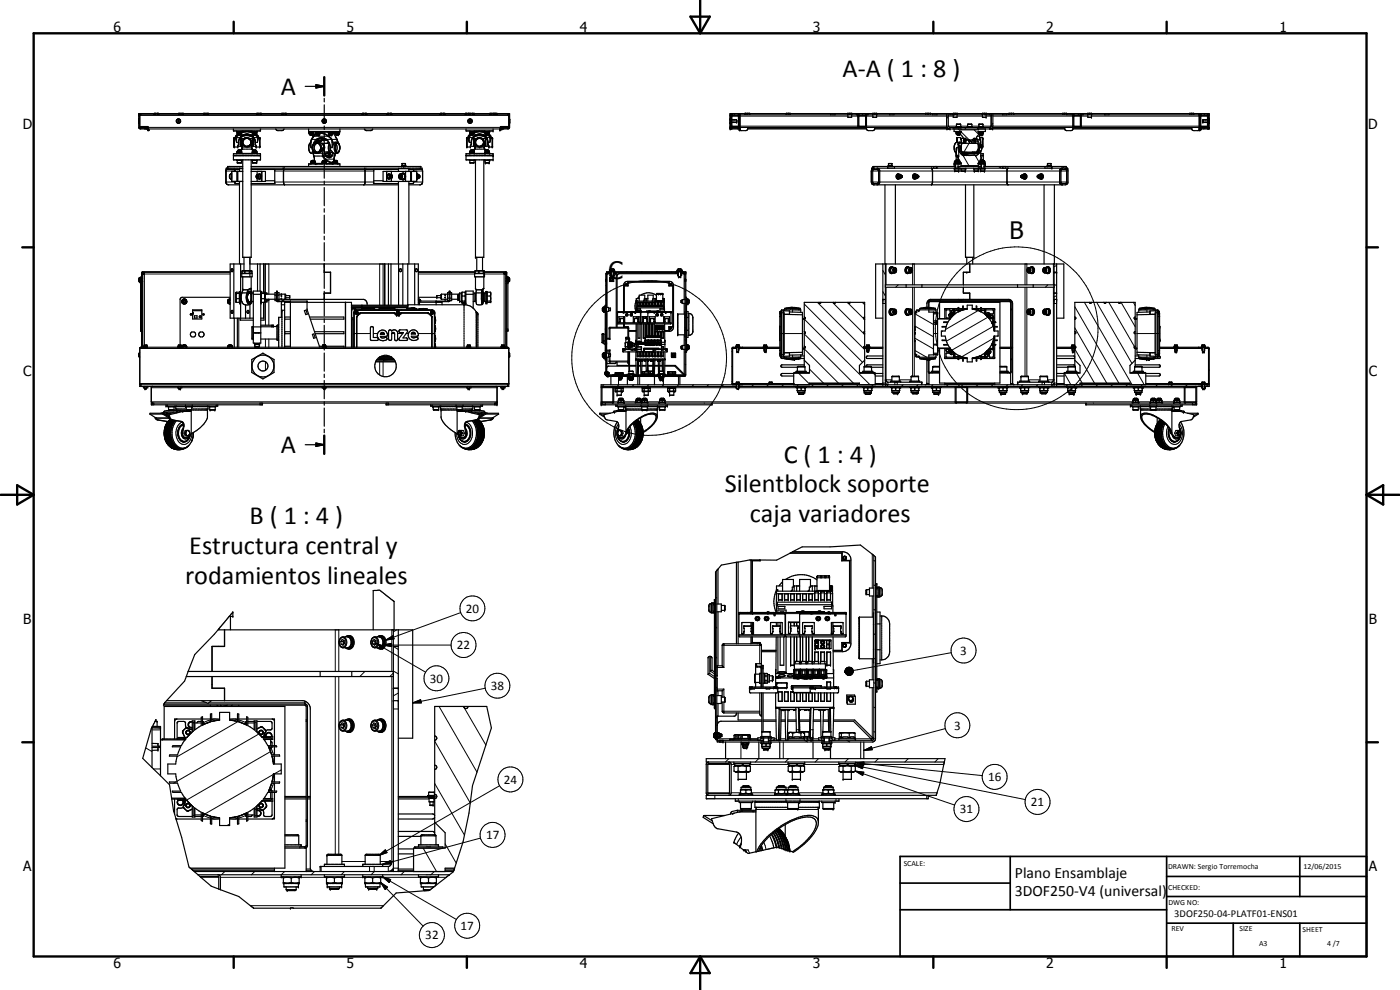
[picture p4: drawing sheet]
<svg xmlns="http://www.w3.org/2000/svg" width="420mm" height="297mm" viewBox="0 0 420 297" stroke-linecap="round" stroke-linejoin="round" font-family="sans-serif">
<defs><g id="words">
<g font-size="7.9">
<text x="252.9" y="23">A-A ( 1 : 8 )</text>
<text x="84.3" y="28.4">A</text>
<text x="84.3" y="136">A</text>
<text x="235.2" y="138.8">C ( 1 : 4 )</text>
<text x="217.5" y="147.7">Silentblock soporte</text>
<text x="74.9" y="157.3">B ( 1 : 4 )</text>
<text x="225" y="156.7">caja variadores</text>
<text x="56.8" y="166.3">Estructura central y</text>
<text x="55.5" y="175.3">rodamientos lineales</text>
</g>
<g font-size="7.2">
<text x="303" y="71.7">B</text>
<text x="182.6" y="83.7">C</text>
</g>
<g font-size="4.7">
<text x="304.6" y="263.5">Plano Ensamblaje</text>
<text x="304.6" y="268.9">3DOF250-V4 (universal)</text>
</g>
<g font-size="4.2">
<text x="34" y="9.6">6</text>
<text x="104" y="9.6">5</text>
<text x="174" y="9.6">4</text>
<text x="244" y="9.6">3</text>
<text x="314" y="9.6">2</text>
<text x="384" y="9.6">1</text>
<text x="6.8" y="38.7">D</text>
<text x="410.6" y="38.7">D</text>
<text x="7" y="112.9">C</text>
<text x="410.8" y="112.9">C</text>
<text x="7" y="187.1">B</text>
<text x="410.8" y="187.1">B</text>
<text x="7" y="261.4">A</text>
<text x="410.8" y="261.4">A</text>
<text x="34" y="290.4">6</text>
<text x="104" y="290.4">5</text>
<text x="174" y="290.4">4</text>
<text x="244" y="290.4">3</text>
<text x="314" y="290.4">2</text>
<text x="384" y="290.4">1</text>
</g>
<g font-size="3.9">
<text x="139.8" y="183.8">20</text>
<text x="137.1" y="194.8">22</text>
<text x="288.2" y="196.5">3</text>
<text x="129" y="204.8">30</text>
<text x="147.3" y="207">38</text>
<text x="286.3" y="218.9">3</text>
<text x="151.2" y="235.1">24</text>
<text x="296.5" y="234.4">16</text>
<text x="288.1" y="244">31</text>
<text x="309.4" y="241.9">21</text>
<text x="145.9" y="251.8">17</text>
<text x="127.6" y="281.8">32</text>
<text x="138.2" y="279">17</text>
</g>
<text font-size="3.1" x="352.4" y="275.2">3DOF250-04-PLATF01-ENS01</text>
<g font-size="2.4">
<text x="271.2" y="259.7">SCALE:</text>
<text x="350.6" y="260.8">DRAWN: Sergio Torremocha</text>
<text x="391.2" y="260.6">12/06/2015</text>
<text x="350.6" y="267">CHECKED:</text>
<text x="350.6" y="271.4">DWG NO:</text>
<text x="351.6" y="279.3">REV</text>
<text x="372" y="279.4">SIZE</text>
<text x="390.9" y="279.6">SHEET</text>
<text x="377.9" y="283.8">A3</text>
<text x="398.3" y="283.8">4 /7</text>
</g>
</g></defs>
<g fill="none" stroke="#000" stroke-width=".35">
<path d="M41.7 34.1h111.2v.4h-111.2zM41.7 35.7v1.2M41.9 34.6l.1 3.8 2.1 .1v.2h-1.9l-.4-.2-.1-3.9h111.2v3.6l-.5 .5h-1.8v-.2l2.1-.2v-3.7M42.2 34.5l-.2 .1M44.4 38.2h-2.1l-.4-.2h2.5v1.2h.3v-.5M44.4 38.7h105.8M46.3 34v.1M46.6 34v.1M47.3 34l-.1 .1M47.6 34v.1M53.1 36l-.1 .5 .2 .3M53.1 35.9l.7-.1 .3 .4"/>
<path d="M53.2 36.9h.7M53.2 36.8h.7M53.4 35.8l-.5 .4 .3 .7M53.5 35.7h.3l.4 .5M53.5 36.2l.3 .1-.1 .2h-.2zM53.6 34l.1 .1M53.9 34l.1 .1M54 34v.1M54.1 36.2l-.2 .6M54.2 36.2l-.3 .7M54.6 34v.1M54.7 34l-.1 .1"/>
<path d="M55 34l-.1 .1M61.1 34l.1 .1M61.4 34l.1 .1M61.5 34v.1M62.1 34v.1M62.2 34l-.1 .1M62.5 34l-.1 .1M70.1 38.7v.6h8.1v-.6M71.1 39.3v.2h1.5v-.2M71.2 39.9l.1 .1M71.2 39.9h.6M71.2 39.5h1.3"/>
<path d="M71.3 39.5l-.1 .4M71.3 40v.2h1.1v-.2M71.3 40h1.1M71.8 39.5v.4M71.8 39.9h.7M72.4 39.5l.1 .4M72.5 39.9l-.1 .1M75.7 39.3v.2h1.5v-.2M75.8 39.5h1.2M75.8 39.9h.1M75.8 39.5v.4M75.8 39.9v.1"/>
<path d="M75.8 39.9h.6M75.8 40v.2h1.2v-.2M75.8 40h1.2M75.8 39.5h.1M76.4 39.9h.6M76.4 39.5v.4M77 39.5v.4M77 39.9v.1M77.1 34v.1M77.4 34v.1M77.5 34v.1M78.1 34v.1"/>
<path d="M78.4 34v.1M82.8 38.7l.1 .3a2.2 2.2 0 0 0 2.1 .1l.2-.4M84.6 34v.1M84.9 34v.1M85 34v.1M85.5 34v.1M85.6 34v.1M85.9 34v.1M91.6 25.9h5.7M92.6 38.7v.8h9.4v-.8M92.7 39.5v.2h1.5v-.2M93.4 39.8l-.6-.1 .1 .5"/>
<path d="M93.4 39.8h.7M93.4 39.8v.2M94.1 39.7l-.1 .5M94.6 39.5v.2h1.5v-.2M94.8 39.7l-1.3 2.1M94.8 39.8h.6M94.8 39.7v.4M94.8 39.7h-.1M94.8 25.4l2.5 .5-2.5 .5zM95.4 39.8h.6M95.4 39.8v.2M96 39.7l-.1 .5"/>
<path d="M96.7 36.2a.65 .65 0 0 1 .9-.5 .65 .65 0 0 1 .2 1M96.7 36.4l.2 .5h.8M96.7 36.2l.1 .5 .5 .2M97.2 36.2h.2v.3h-.2zM97.3 23.2v5.5M97.3 29.5v1.1M97.3 31.5v5.4M97.3 37.8v1.1M97.3 39.8v5.4M97.7 35.9l-.6-.1-.4 .4M97.7 36.8l-.4 .1M97.8 36l.1 .3-.2 .6"/>
<path d="M98.5 39.5v.2h1.5v-.2M98.6 39.7l.1 .5M98.6 39.8h.7M99.3 39.8v.2M99.9 39.7v.4M99.9 39.7l-.6 .1M99.9 39.7l1.2 2.1M100.4 39.5v.2h1.5v-.2M100.5 39.7v.4M100.5 39.7h.1M100.6 39.8h.6M101.2 39.8h.6"/>
<path d="M101.2 39.8v.2M101.8 39.7v.5M108.7 34v.1M109 34v.1M109.1 34v.1M109.4 38.7l.6 .5 1.6-.1 .2-.4M109.7 34v.1M109.8 34l-.1 .1M110.1 34l-.1 .1M116.2 34v.1M116.5 34v.1M116.6 34v.1"/>
<path d="M117.2 34v.1M117.3 34l-.1 .1M117.5 34v.1M132.1 34l.1 .1M132.4 34l.1 .1M132.5 34v.1M133.2 34l-.1 .1M133.5 34l-.1 .1M139.6 34l.1 .1M139.9 38.7v.6h8.1v-.6M139.9 34l.1 .1M140 34v.1"/>
<path d="M140.6 34v.1M140.6 34l.1 .1M140.9 39.3v.2h1.5v-.2M141 36.2h.2v.3l-.4-.2zM141 34v.1M141 39.9l.1 .1M141 39.9h.6M141 39.5h1.3M141.1 40v.2h1.1v-.2M141.1 39.5l-.1 .4M141.1 40h1.1M141.6 36.2l.1 .4-.3 .3h-.7"/>
<path d="M141.6 39.5v.4M141.6 36.2a.6 .6 0 0 0-.9-.3 .6 .6 0 0 0 0 .9M141.6 36.5l-.2 .3h-.7M141.6 39.9h.7M141.7 36.2a.66 .66 0 0 0-1-.4 .66 .66 0 0 0 0 1.1M141.8 34v.1M141.9 34l-.1 .1M142.2 39.5l.1 .4M142.3 34l-.1 .1M142.3 39.9l-.1 .1M145.5 39.3v.2h1.5v-.2M145.6 39.9h.7"/>
<path d="M145.6 39.5h1.2M145.6 39.9l.1 .1M145.7 39.5l-.1 .4M145.7 40v.2h1.1v-.2M145.7 40h1.1M146.3 39.5v.4M146.3 39.9h.5M146.8 39.5v.4M146.8 39.9v.1M147 34l.1 .1M147.3 34l.1 .1M147.4 34v.1"/>
<path d="M148 34v.1M148.1 34l-.1 .1M148.4 34l-.1 .1M148.7 34v.1M149.1 34v.1M150.2 38.2h2.1l.4-.2h-2.5v1.2h-.3v-.5M152.4 34.5l.2 .1M152.9 35.7v1.2M219.1 34.1h143.8v.4h-143.8zM219.1 36.9v1.8h2.8M219.1 38.5h.1M219.1 38.2l.1 .3"/>
<path d="M219.2 38.5l.5 .2M219.2 35.7l.2 .2M219.3 36.9l.1 .1M219.3 35.7v.1M219.3 36.6h.1M219.4 38l.4 .2h2.1M219.4 34.6v3.7l.3 .2h2.2M219.4 35.7h-.3v1.2l.1-1.2M219.4 36.7l-.3 .3M219.5 34.6h-.4l.1 1.1M219.5 34.6l-.1 .1M219.7 34.5l-.2 .1"/>
<path d="M219.7 35.9h1.3v.8h-1.3M219.7 36l1.4 .1v.5h-1.4M219.7 37.9l.1 .1M221.5 38.5v.2M221.6 34.7l-1.9 .1v3.1M221.6 34.7v.1M221.6 34.8v3.1l-1.8 .1M221.6 34.5l.3 .2M221.9 38l-.4 .2M221.9 38.6v.1M221.9 38.7l.2 .3 .4 .2h1.3l.6-.5M222.2 38.2h62v.5"/>
<path d="M222.2 34.1v5.1h-.3v-4.7M223.6 34v.1M223.8 34l.1 .1M224.4 34v.1M224.4 38.7h35.6M224.4 38.5h35.6M224.4 38.2v.5M225 34l-.1 .1M235.9 34l.1 .1M236 34v.1M236.5 34v.1M236.6 34l-.1 .1"/>
<path d="M237.1 34v.1M254.4 34l.1 .1M254.5 34v.1M254.5 34.5v.7h1.1v-.7M255 34h.1M255.6 34v.1M257.5 34.1v.4M257.8 34.5l-.3 .3v3l.4 .4M257.8 34.8l1.9-.1v3.2l-1.9-.1zM259.7 34.7v.1M259.8 34.5l.2 .3v3l-.3 .4M260 38.7l.6 .5h1.5l.4-.5"/>
<path d="M260 34.1v.4M260 38.2v.5M261.9 34v.1M261.9 34.5v.7h1.2v-.7M261.9 34l.1 .1M262.5 34h.1M262.5 38.7h57.1M262.5 38.5h21.7M262.5 38.2v.5M263.1 34l-.1 .1M277.8 34l.1 .1M278.5 34v.1"/>
<path d="M279.3 34l-.1 .1M284.1 34.5v3.2a.94 .94 0 0 0 1 1M284.6 34.5v3.2l.5 .5h12l.4-.4v-3.3M286 34l.1 .1M286.1 34.5v.7h1.1v-.7M286.3 38.7v.8h2.2l-.3 .9h-1.1v-.2M286.6 34v.1M286.7 34v.1M286.9 39.5v.2h1.5v-.2M286.9 38.2v-.2h1.5v.2M287 39.8h.3M287 39.8v.2"/>
<path d="M287.1 38v-.7h1.2v.7M287.1 39.7l-.1 .1M287.2 34v.1M287.3 34l-.1 .1M287.3 39.8h.8M287.3 39.8v.2M288.1 39.8v.2M288.2 39.7l.2 .1M288.2 39.7l-.1 .1M288.4 38.7v.2h5.3v-.2M288.4 39.8h.1M290.3 38.2v-.2h1.5v.2"/>
<path d="M290.4 38v-.7h1.2l.1 .7M293.7 39.5v.2h1.4v-.2M293.7 38.2v-.2h1.4v.2M293.7 39.8h.1M293.8 38v-.7h1.2v.7M293.8 39.7l-.1 .1M293.8 39.7l.2 .1M293.8 39.7h.1M294 39.8h.8M294 39.8v.2M294.8 39.8h.3l-.2 .3M294.8 39.8v.2"/>
<path d="M294.8 34v.1M294.8 34.5v.7h1.1v-.7M294.8 34l.1 .1M295.3 34v.1M295.4 34v.1M295.7 38.7v.8h-2.2l.3 .6M296 34h.1M297.9 38.5h21.6M298 34.5l-.1 3.4-.1 .5-.8 .3M302.8 34v.1M303.5 34v.1M303.6 34v.1"/>
<path d="M304.2 34v.1M318.9 34l.1 .1M319 34v.1M319.5 34v.1M319.5 38.2l.1 .5M319.6 38.7l.1 .3 .5 .2h1.2l.6-.5M319.6 34v.1M320.1 34v.1M322 38.7h35.7M322 38.5h35.7M322 34.1v.4M322 38.2v.5"/>
<path d="M322.3 34.8h2l-.1 3.1h-1.9zM322.3 34.5l-.3 .3v3l.4 .4M324.3 34.5l.2 .2v3.3l-.4 .2M324.5 34.1v.4M326.4 34l.1 .1M326.5 34.5v.7h1.1v-.7M327 34v.1M327.1 34v.1M327.6 34v.1M357 34l.1 .1M357.6 34v.1M357.7 38.7l.6 .5h1.4l.4-.5"/>
<path d="M357.7 38.2v.5M357.7 34v.1M358.2 34v.1M358.3 34l-.1 .1M359.9 38.2h-62.1l.1 .5M359.9 34.1v5.1h.3v-4.7M360.2 38l.3 .2M360.2 38.6l-.1 .1M360.4 34.8l.1 3.2 1.9-.1v-3.1M360.4 34.5l-.2 .2M360.5 34.7h1.9M360.5 34.7l-.1 .1"/>
<path d="M360.5 38.5v.2M362.4 34.7v.1M362.4 34.5l.2 .1M362.4 35.9h-1.4v.8h1.4M362.4 36l-1.4 .1v.5h1.4M362.5 34.6h.4v1.1l-.2 .2 .1-.2 .2 1.2v-1.2h-.3M362.6 34.6l.1 .2M362.7 37.8l-.4 .4h-2.1M362.7 34.6l-.1 3.8-2.4 .1M362.7 36.7l.2 .3M362.8 36.9l-.1 .1M362.8 35.7v.1"/>
<path d="M362.8 38.5h.1M362.9 36.9v1.8h-2.7M362.9 38.2l-.5 .5M69.5 52.3l-.1 .5 .1 .8M69.5 52.6v.7M69.5 52.1l-.6 .6v.7l.6 .4M70.1 46.1h8.1v1.9h-8.1zM70.1 46.7h8.1M70.4 54.4l.2 .7M70.6 50.8h1.3M70.6 55.1h1.3M70.6 50.8v.6"/>
<path d="M70.6 54.4v.7M70.6 50.8l-.2 .6M71.1 46.1v-.2h1.5v.2M71.1 48v.1h1.5v-.1M71.1 45.5l.2 .4M71.2 51.4v3M71.2 48.1v.8h1.2l.1-.8M71.3 45.5v-.3l1.1 .1v.2M71.3 40.1a1.31 1.31 0 0 0-.4 1.9l.1 .7M71.3 45.5h1.1M71.3 45.5h-.2M71.3 51.4v3"/>
<path d="M71.4 45.1h.8M71.4 40.4h.8M71.4 40.2v.2M71.4 45.1v.1M71.5 45.8l.2 .1M71.5 45.8l-.1 .1M71.5 45.5v.3M71.9 50.6h.9M71.9 50.6v.8M71.9 54.4v24.8M72 41.5h.3v2.4h-.9M72 50.5l-.1 .1"/>
<path d="M72.2 40.2v.2M72.2 45.1v.1M72.2 45.5v.3M72.2 45.8l.1 .1M72.2 45.8l-.2 .1M72.3 41.1l-.5 .9-.4 2.1h-1.1v-2.7l.3-.1M72.3 41.7h.1M72.3 43.8h.1M72.3 41.1a3.7 3.7 0 0 1 3.8 .2l.2 .2M72.3 41.1h.1M72.4 45.5h.1M72.4 45l-.1 .2"/>
<path d="M72.4 45l-.1 .1M72.4 45h.1M72.5 45.5l-.1 .4M72.6 44.6l-.2 .4M72.6 44.5v.1M72.7 44.2l-.1 .5M72.8 40.6l-.5 .5M72.8 40.6l-.4 .3M72.8 50h-4.5v.5M72.8 51.4h-3.3v3h3.3M72.8 50.5h-4.9l-.1 4.1 .2 .6 .7 .3h3.2M72.8 48v29.2h2.6v-29.2"/>
<path d="M73.2 41.6h-.8v2.2h.3M73.2 41.6l-.5 .9v1.7M73.2 41.6a1.46 1.46 0 0 1 2.4 1.1M73.2 40.4l-.4 .2M74.2 40.3l-1.4 .3M75.1 40.5l.7 .4M75.4 51.4h4.3v3h-4.3M75.4 50.5h51.3l.1 4.1-.2 .6-.6 .3h-3.3M75.4 50h50.9v.5M75.4 50.8h7.1v4.3h-7.1M75.4 55.5h44.2M75.6 42.7v1.9"/>
<path d="M75.6 42.7a1.38 1.38 0 0 1-1.5 1.4M75.6 44.4v.2M75.6 43.8h.3M75.6 44.6l.4 .5M75.7 46.1v-.2h1.5v.2M75.7 48v.1h1.5v-.1M75.7 45.5v.3M75.7 45.8l.1 .1M75.8 48.1v.8h1.2v-.8M75.8 45.5v-.3h1.2v.3M75.8 45.5h1.2M75.8 45.5h-.1"/>
<path d="M75.9 41.7h.1M75.9 43.8h.1M75.9 41.5v2.4h1M76 40.2v.2M76 40.4h.8M76 45.1h.8M76.1 45.8l.2 .1M76.1 45.8l-.1 .1M76.1 45.5v.3M76.3 41.5l-1.3 .1M76.3 41.5l.3 1.9M76.6 43.3h.1"/>
<path d="M76.8 40.2v.2M76.8 45.1v.1M76.8 45.5v.3M76.8 45.8l.1 .1M76.8 45.8l-.2 .1M77 40.1l.6 1.2M77 45.5h-1.3M77 45.5h.1M77 52.8h.3M77 52.8l.1 .4M77 52.8l.2-.2 .3 .1-.2 .6-.2-.1M77.1 53.2h.2"/>
<path d="M77.1 45.5v.3M77.1 45.8l-.1 .1M77.2 51.4v1M77.2 53.5v.9M77.2 52.4h.7l.4 .6M77.2 52.4l-.3 .4 .3 .7M77.3 52.8v.4M77.3 53.2h.1M77.4 52.7l-.1 .1M77.5 53.6l.3 .1M77.6 41.3l.4 .1v2.7h-1.1v-.5l-.3-.2M77.6 41.3l-.4 1.4"/>
<path d="M77.8 52.2a.76 .76 0 0 1 .7 .8 .76 .76 0 0 1-.7 .7M77.8 52.2l-.3 .1M77.8 52.2a.72 .72 0 0 1 .6 .7 .72 .72 0 0 1-.6 .7l-.6-.1M78.3 53.1l-.1 .4-.4 .2M78.6 51.4v3M79.7 54.2h2.8M85.1 50.5v4.1l.3 .8M85.4 55.4v.1M92.6 50v-.8h9.4v.8M92.8 40v.1M92.8 40h.6M92.9 40.2v.2h1.1v-.2"/>
<path d="M92.9 40.2h1.1M93 40.4h.8M93 40.4h.1M93.2 49.2v-.2h1.5v.2M93.2 42.8a2.12 2.12 0 0 0 .2 3.2h.7M93.3 48.9h.6M93.3 48.9l.1 .1M93.4 48.5l-.1 .4M93.4 48.5v-.2h1.1l.1 .6M93.4 48.5h1.1M93.4 40h.7M93.5 41.8l-.3 .7 .1 1.8"/>
<path d="M93.5 41.8h.1M93.5 48.6h-.2M93.6 48.2h.7M93.6 48.2v.1M93.8 45.4l.3 .4M93.8 45.4h.1M93.8 48.6h.1M93.8 40.4h.1M93.9 45.2l-.1 .2M93.9 45.4l.2 .2M93.9 48.9h.7M93.9 48.6v.3"/>
<path d="M94 45.3l-.1 .1M94.1 45.4l.3 2.9M94.1 48.6h-.2M94.2 43.3a1.26 1.26 0 0 1 1.7 .2 1.26 1.26 0 0 1 0 1.7 1.26 1.26 0 0 1-1.7 .1 1.55 1.55 0 0 1 0-2zM94.3 48.2v.1M94.4 48.6h.2M94.5 48.5l.1 .1M94.6 48.7l.2 .5M94.6 48.9l-.1 .1M94.8 40.2v.2h1.1v-.2M94.8 40.2h1.1M94.9 42.6h.8"/>
<path d="M95 40.4h.7M95 40.4h.1M95.2 43a1.43 1.43 0 0 0-.9 1.3 1.43 1.43 0 0 0 .9 1.4M95.4 40l-.6 .2M95.4 40h.6M95.7 40.4h.1M96.3 42.2l-.3 .5M96.5 43l.6 .4M96.6 49.2v-.2h1.5v.2M96.6 41.4a2.69 2.69 0 0 1 2.1 1.3M96.6 43h2.2M96.7 48.9h1.2"/>
<path d="M96.7 43l.7 1-.2 1M96.7 48.9l.1 .1M96.8 48.5l-.1 .4M96.8 48.5v-.2h1.1v.2M96.8 48.5h1.1M96.8 48.6h-.1M96.9 48.2v.1M96.9 48.2h.8M96.9 44.3a1.71 1.71 0 0 1-2.7 1.3 1.76 1.76 0 0 1-.4-1.9 1.84 1.84 0 0 1 1.9-1 1.84 1.84 0 0 1 1.5 1.6v.7M97 42l1.3 .2M97.1 48.6h.4M97.2 43.6v1.3"/>
<path d="M97.2 45l.6 1.7M97.3 46.1v1M97.3 48v5.5M97.3 54.4v1M97.3 56.3v5.4M97.3 42l-1.6 .5M97.4 45.6h1.7M97.7 48.2v.1M97.7 46.2l-.1 .2M97.8 46.7h.1M97.8 46.1h1.4M97.8 48.6h.1"/>
<path d="M97.8 46.7l.9 .5M97.9 48.5v.4M97.9 48.9v.1M98.1 45.6l.4 .1M98.3 43h-.2M98.6 43h.2M98.6 45.7h-.1M98.6 40h.7M98.7 42.7l.1 .3M98.7 42.7l-.5 .3M98.7 40.2v.2h1.1v-.2M98.7 40.2h1.1"/>
<path d="M98.8 43l.3 2 1 1h1.1a2.06 2.06 0 0 0 0-3.3 1.73 1.73 0 0 0-1.6 1.6M98.8 43.1a1.93 1.93 0 0 0 .4 2.6h.6M98.8 45.6l-.3 .1M98.9 43.2a2.32 2.32 0 0 0 0 2.3M98.9 40.4h.7M98.9 40.4h.1M99 45.6l-.2 .1M99.3 40h.6l-.1 .2M99.6 40.4h.1M99.9 49l-.1 .2M99.9 49h1.5v.2M99.9 49v.2"/>
<path d="M100 48.7l-.1 .3M100 48.9l.1 .1M100 48.9h.7M100.1 48.5l-.1 .4M100.1 48.5v-.2h1.1v.2M100.1 48.5h1.1M100.2 48.6h-.2M100.3 48.2h.7M100.3 48.2v.1M100.5 48.6h.2M100.5 40.1l.1 .1M100.6 46l-.4 2.3"/>
<path d="M100.6 40.2v.2h1.2v-.2M100.6 40.2h1.2M100.7 48.9h.6M100.7 48.6v.3M100.8 40.4h.7M100.8 40.4h.1M100.8 48.6h-.1M100.9 43.2a2.26 2.26 0 0 1 0 2.3M100.9 43.1a.6 .6 0 0 1 .7 0 .6 .6 0 0 1 .3 .7 1.51 1.51 0 0 1-.7 1.9 2.11 2.11 0 0 1-.3-2.6zM101 48.2v.1M101.1 41.8h.1M101.1 48.6h.2"/>
<path d="M101.2 41.8l.2 1M101.2 40h.6M101.2 40l-.7 .1M101.2 48.5l.1 .4M101.3 48.9l-.1 .1M101.5 40.4h.1M109.5 50.5v4.1l-.3 .9M112.2 54.2h2.8M115 51.4h10v3h-10zM116 51.4v3M116.7 52.2a.82 .82 0 0 0-.4 .8 .82 .82 0 0 0 .5 .7M116.7 52.2l.4 .1"/>
<path d="M116.7 52.2a.79 .79 0 0 0-.6 .8 .79 .79 0 0 0 .7 .7M117.1 53.6l-.3 .1M117.2 52.7l.1 .3M117.3 53h.3M117.3 53l-.1 .3M117.5 51.4v1M117.5 53.5v.9M117.5 52.4l-.7-.1a.68 .68 0 0 0-.4 .7 .68 .68 0 0 0 .4 .6l.7-.1M117.5 52.4l.3 .4-.3 .7M117.6 53l-.1 .3h-.3M117.6 53l-.1-.4h-.3v.7M119.6 50.6h3.1"/>
<path d="M119.6 50.6v.8M119.6 54.4v37.2M119.6 50.8h-7.5v4.3h7.5M119.7 50.5l-.1 .1M119.8 52.4l1.1-.3a.87 .87 0 0 1 .6 .8 .87 .87 0 0 1-.6 .9h-.8a.96 .96 0 0 1-.3-1.4zM119.9 52.8l.1 .4M119.9 52.8h.4M120 53.2h.3M120.3 52.8v.4M120.3 53.2v.1M120.4 52.7l.1 .4-.3 .3-.2-.2M120.4 52.7l-.3-.2-.2 .3"/>
<path d="M120.4 52.7l-.1 .1M120.6 49.8l1.2 .2M120.6 49.7l.1-.6h1v.6M120.9 54h.2M121 51.9a1.01 1.01 0 0 1 .6 1.2 1.01 1.01 0 0 1-1 .8l-.1-.1M121.1 51.9l-.6 .2M121.7 51.4v3M121.7 49.8l-1.1-.1v.3M122.6 50.5l.1 .1M122.7 50.6v.8M122.7 54.4v24.8M122.7 50.8h1.4"/>
<path d="M122.7 55.1h1.4M123.3 51.4v3M123.5 51.4v3M124.1 50.8l.1 .6M124.1 50.8v.6M124.1 54.4v.7M124.2 54.4l-.1 .7M125 52.2h.3M125 52.3l.3 .8M125 52.6v.7M125 52.2h.2M125.3 53.1l-.3 .5"/>
<path d="M125.3 53h.1M125.3 53v.1M125.3 53h.3M125.3 52.2l.3 .8M125.4 52.2l.2 .3M125.6 53l-.6 .8M125.6 52.5a.52 .52 0 0 1 .5 .5 .52 .52 0 0 1-.5 .5M125.6 52.5l.1 .1a.73 .73 0 0 1-.4 1.1M139.9 46.1h8.1v1.9h-8.1zM139.9 46.7h8.1M140.1 44v.1M140.5 41.3l-.5 .1 .1 2.6"/>
<path d="M140.5 41.3l.3 1.4M140.9 46.1v-.2h1.5v.2M140.9 48v.1h1.5v-.1M141 48.1v.8h1.2l.1-.8M141 45.5h1.3M141 45.8l.2 .1M141.1 45.5v-.3h1.1v.3M141.1 45.9l-.1-.4h1.3l-.1 .4M141.1 40.1l-.6 1.2M141.3 40.2v.2M141.3 45.1v.1M141.3 40.4h.7"/>
<path d="M141.3 45.1h.7M141.4 43.4v.1M141.4 43.5l-.2 .6h-1.1M141.5 43.3l-.1 .1M141.5 43.3h.1M141.6 45.5v.3M141.6 45.8l.2 .1M141.6 45.8l-.1 .1M142 40.2v.2M142 45.1v.1M142.1 41.1a3.7 3.7 0 0 1 3.9 .2l.1 .2M142.1 41.5v2.4h-.9"/>
<path d="M142.1 41.7h.1M142.1 43.8h.1M142.2 45.1h-.1M142.2 43.8h.3M142.3 45.8l-.2 .1M142.4 44.5v.1M142.4 44.6l-.3 .5M142.6 40.6l-.9 1.1-.2 1.6M142.6 40.6l-.4 .3M142.7 48v29.2h2.5v-29.2M143 40.4l-.4 .2M143.2 41.4l-.6 .9-.2 2.4"/>
<path d="M143.2 41.4l-1.4 .1M143.2 41.4a1.46 1.46 0 0 1 2.2 1.3M144 40.3l-1.4 .3M144.9 40.5l.8 .4M145.4 42.7v1.7M145.4 44.4v.2M145.4 42.7a1.38 1.38 0 0 1-1.5 1.4M145.4 43.8h.3M145.4 44.5v.1M145.4 44.6l.3 .6M145.5 46.1v-.2h1.5v.2M145.5 48v.1h1.5v-.1"/>
<path d="M145.6 45.8v-.3h1.2v.4M145.6 48.1v.8h1.2v-.8M145.6 45.5h1.2M145.7 45.3v.2M145.7 41.7h.1M145.7 43.8h.1M145.7 45.2h1.1v.3M145.7 41.5v2.4h1M145.9 40.2v.2M145.9 45.1v.1M145.9 45.1h.7M145.9 40.4h.7"/>
<path d="M146.1 41.5l-1.3 .1M146.1 41.5l.6 2.6 1.1-.1M146.2 45.5v.3M146.2 45.8l.2 .1M146.2 45.8l-.1 .1M146.6 40.2v.2M146.6 45.1v.1M146.8 40.1a2.23 2.23 0 0 1 .2 2.6M146.8 45.8l-.1 .1M147.4 41.3l.4 .1v2.7M147.8 41.4h.1M261.6 51.1l-.1 .2"/>
<path d="M261.7 50.8v-.3h58.7v.3M261.7 50.8l-.1 .2M262.1 50.9l1.2-.1 .3 .3 .1 3.5-.5 .5h-.9l-.4-.3v-3.5zM263.4 50.5l.6 .6v3.7l-.3 .5-.5 .2M265.6 55.5v23.7M266.4 50v.5M266.6 49.8l1.1-.1 .1 .3M266.7 49.7l.1 .1M267.7 49.7v-.6h-1.1l.1 .7M267.8 49.8l-1.3 .2M268.7 55.5v23.7M269.1 53h.3"/>
<path d="M269.4 53l.3 .6M269.6 52.2a.76 .76 0 0 0-.7 .8 .76 .76 0 0 0 .7 .7M269.7 52.3l-.3 .7M269.9 52.3a.66 .66 0 0 0-.8 .7 .66 .66 0 0 0 .8 .6M270.1 52.4l-.3 .1a.58 .58 0 0 0-.2 .7 .58 .58 0 0 0 .6 .3l.2-.2M270.1 52.6l-.2 .3 .2 .4M270.2 52.6h.3M270.2 53.3h.3M270.2 52.4a.63 .63 0 0 0-.4 .6 .63 .63 0 0 0 .4 .6h-.8l-.3-.6M270.2 52.4l-.8-.1-.3 .7M270.2 52.4l.2 .2M270.4 52.6l-.2 .4 .3 .3"/>
<path d="M270.5 52.6l.2 .1M270.5 52.6h-.1M270.5 53.3h.1M270.5 52.7l-.2 .3 .2 .3M270.5 52.7h.1M270.6 53.3h-.1M270.6 52.7h.1M270.7 52.7l-.1 .6M274.1 53h.3M274.4 53l.2 .6M274.6 52.2a.76 .76 0 0 0-.7 .8 .76 .76 0 0 0 .7 .7M274.6 52.3l-.2 .7"/>
<path d="M274.9 52.3a.66 .66 0 0 0-.9 .7 .66 .66 0 0 0 .9 .6M275 52.4l-.4 .1a.61 .61 0 0 0 0 .7 .61 .61 0 0 0 .6 .3l.2-.2M275.1 52.6h.4M275.1 53.3h.4M275.2 52.4a.63 .63 0 0 0-.5 .6 .63 .63 0 0 0 .4 .6h-.7l-.3-.6M275.2 52.4l-.8-.1-.3 .7M275.2 52.4l.2 .2M275.4 52.6l-.2 .5 .3 .2M275.5 52.6h-.1M275.5 52.6l.1 .1M275.5 52.7l-.2 .3 .1 .2h.2M275.6 52.7v.5"/>
<path d="M275.6 53.2l-.1 .1M279.6 50.5l.3 .6v3.7l-.4 .7M281.1 50v.5M286.4 49.2v-.2h1.5v.2M286.4 48.9h.4M286.4 50.5v.2h1.5v-.2M286.4 48.6v.3M286.4 48.9l.2 .1M286.5 50.7v.7h1.2l.1-.7M286.7 48.6h.1M286.8 48.2h.7M286.8 50h-24.8v.5"/>
<path d="M286.8 48.9h.7M286.8 48.2v.1M286.8 48.6v.3M286.8 49.2v1.3M287 46.7h.1M287 40h.3M287 40l.1 .2M287 48.6h-.2M287 46.2l.6 1.4M287.1 44.3l-.1 3.7h.9M287.2 41.4v1.3M287.2 41.3h1.1l.1 .7"/>
<path d="M287.2 41.3v.1M287.3 40.4h.8M287.3 40h.8M287.3 40.4h.1M287.3 48.6h.2M287.5 43.2l.4 .5M287.5 43.2h.2M287.5 50h7M287.5 48.9h.4M287.5 48.2v.1M287.5 48.6v.3M287.5 49.2v1.3"/>
<path d="M287.6 47.3v.1M287.6 47.4v.2M287.6 48.6h-.1M287.6 47.6l.9 1.4M287.7 43.2l.3-.2h5.3l.3 .7M287.7 43.2l.2 .5M287.7 43.6h.1M287.7 48.5v-.2h-1.1l-.2 .3M287.8 48.6h-1.4M287.8 48.6l.1 .3M287.9 43.7h.1M287.9 48.9l-.2 .1"/>
<path d="M287.9 43.7a1.44 1.44 0 0 0 1.1 2M288 42.7l-.5 .5M288.1 40l.1 .2h-1.1M288.1 40.4h.1M288.1 48.4v.5h.3M288.2 40.3l.9 1.2M288.3 41.5h.8M288.3 50.5v.2h1.5v-.2M288.4 44v.7M288.4 44.7l.2 .7M288.4 50v-.3h5.3v.3M288.4 50.7l.1 .7h1.2v-.7"/>
<path d="M288.4 43.9v.8M288.4 42h.1M288.5 49l-.2 .2M288.5 49v.2h-2.2v.8M288.5 42h.1M288.6 42l-.1 1-.4-.3h-1a1.97 1.97 0 0 0-.6 2.5l.5 .7M288.6 46.1h.8l1.5 .6M288.6 43.2l-.2 .8M288.6 46.1h.1M288.7 43a2.89 2.89 0 0 0 0 2.6h4.6l.2-.3M288.8 45.6l.2 .1M288.9 43h-.1"/>
<path d="M289.1 41.5l.1 .1M289.2 41.6h.4v1.4M289.2 41.7h.1M289.2 41.6l-.1 1.4M289.3 45.6l-.3 .1M289.3 41.6l.4-.1 .4 .5M289.5 46.1h.1M289.5 45.6l.5 .8M289.8 55.5v21.7h2.5v-21.7M289.8 46.1h3.9M290.1 41.9l-.2 .4v.7M291.5 42.6h1.4"/>
<path d="M291.5 42.5l-.9-.5 .4 1M291.8 45.6l.4 .1M291.9 45.6l.7 .4 1.4-.3M292 43h-.2M292.2 50.5v.2h1.5v-.2M292.3 50.7l.1 .7h1.2v-.7M292.4 43h.3M292.6 46v.1M292.6 45.6l-.4 .1M292.8 46.7l-.4-.2-2.6 .1a1.15 1.15 0 0 1-1.7-.8l-.4-.4-.1 1.9M292.8 46.7h.1M292.9 46.7h.1"/>
<path d="M293.1 45.6l-.9 .1M293.4 45.4h.4M293.4 45.4v.1M293.5 45.1v.2M293.5 45.3l-.1 .1M293.6 49l.1 .2M293.6 49l-.1 .2h2.2v.8M293.6 45l.2 .1v.3M293.6 44.9l-.1 .4M293.6 43.7v1.2M293.6 43.7l.1 .3M293.7 44l-.1 .9"/>
<path d="M293.7 48.8v.1M293.7 48.9h-.1M293.7 44v.7M293.8 45.4l-.9 .6M293.8 40h.1M293.8 40.1l-.9 1.5-.5-.1-.6 .5h-1.7M293.8 40l.1 .2M293.9 45.9h-.4M293.9 40.2h1M293.9 40.2l.1 .2M294 48.4l-.1 .5h-.2M294 40.4l.3 1.9v2"/>
<path d="M294 41.3l.9 .1v2.6l-.2 .1M294 40.4h.8M294 40h.8M294 40l-.2 .1M294 40.4h.1M294.2 49.2v-.2h1.4v.2M294.2 48.9h.3M294.2 48.6l.1-.3h1.2l.1 .3M294.2 48.6h1.4M294.2 50.5v.2h1.4v-.2M294.2 48.6v.3M294.2 48.9l.1 .1"/>
<path d="M294.3 45.4l.2 2.1-.9 1.5M294.3 50.7v.7h1.2v-.7M294.3 43.2l.4 .8v.6l-.4 .8M294.3 45.4l-1.4 1.3M294.3 46.1h.8v1.9h-.9M294.3 46.7h.8M294.5 48.6h.1M294.5 48.2h.8M294.5 48.9h.8M294.5 48.2v.1M294.5 48.6v.3M294.5 49.2v1.3"/>
<path d="M294.7 48.6h-.2M294.8 40l.1 .1M294.8 40.4h.1M294.9 40.2v.2h-.9M295.1 48.6h.2M295.3 48.9h.3M295.3 48.6v.3M295.3 50h24.7v.5M295.3 48.2v.1M295.3 49.2v1.3M295.3 48.6h.1M295.6 48.6v.3"/>
<path d="M295.6 48.9l-.1 .1M300.9 50v.5M302.5 50.5l-.3 .6v3.7l.3 .7M306.4 52.8v.3M306.4 53l.1 .3M306.4 53.1l.1 .2M306.5 53.3h.1M306.5 52.7h-.1M306.5 52.7h.2l-.2 .6M306.5 52.7h.1M306.6 52.6h.4M306.6 53.3h.4"/>
<path d="M306.6 52.6h.1M306.6 52.6l-.2 .3M306.7 53.3l.5 .2M306.7 52.6l.2 .5-.3 .2M307.2 52.4l-.5 .2M307.2 52.5l.2 .4-.2 .6M307.2 53.5v.2M307.2 52.4a.58 .58 0 0 1 .4 .6 .58 .58 0 0 1-.4 .5M307.2 52.2h.2M307.2 53.7h.2M307.2 52.2v.3M307.2 52.2l.5 .4"/>
<path d="M307.4 53.7h.1M307.4 52.2l.5 .4M307.5 52.2h.1M307.5 53.7h.1M307.5 52.2h-.1M307.5 52.2a.76 .76 0 0 1 .7 .8 .76 .76 0 0 1-.7 .7M307.7 52.6h.2M307.7 52.2a.86 .86 0 0 1 0 1.5M307.7 53.3h.2M307.7 53.3l-.5 .4M307.7 52.6v.7M307.9 53.3l-.5 .4"/>
<path d="M307.9 52.6v.7M311.3 53l.2 .3M311.3 52.8l.1 .5M311.4 52.7h.3l-.2 .6M311.4 53.3h.2M311.6 52.6h.3M311.6 53.3h.3M311.6 52.6l.2 .2-.2 .5M311.6 52.6l-.3 .3M312.1 52.4l-.5 .2M312.1 52.5l.2 .7-.2 .3-.5-.2M312.1 52.4l.4 .4-.2 .6-.3 .1 .2 .2"/>
<path d="M312.2 52.2h.2M312.2 52.2l-.1 .3M312.2 52.2l.4 .4M312.2 53.7h.2M312.3 53.7h.2M312.4 52.2l.4 .4M312.5 52.2h.1M312.5 53.7h.1M312.5 52.2h-.2M312.5 52.2a.77 .77 0 0 1 .6 .8 .77 .77 0 0 1-.6 .7M312.6 52.6h.2M312.6 52.2l.4 .4v.7l-.4 .4"/>
<path d="M312.6 53.3l-.4 .4M312.6 52.6v.7M312.6 53.3h.2M312.8 52.6v.7M312.8 53.3l-.4 .4M313.3 55.5v23.7M314.3 49.8h1.2M314.3 50v-.3h1.2v.3M314.4 49.7v-.6h1v.6M315.7 50v.5M316.4 55.5v23.7M318.5 51l.2-.2 1.4 .2 .1 3.6-.2 .4-1.5-.1z"/>
<path d="M318.7 50.5l-.7 .6v3.7l.3 .5 .5 .2M319.9 50.5l.5 .3 .1 .5v3.3l-.1 .6-.7 .3h-57.4l-.6-.3-.2-.6v-3.5l.7-.6-.5 .3M70.2 79.2v16.3M72.2 79.2v16.9M73.2 79.2h-4.1v16.3h6.9M73.2 77.2v4M75 79.2h50.5v12.2M75 77.2v4M77.3 79.2v8.1M78.1 79.2v8.1M79.1 79.2v8.5M79.2 79.2v8.5"/>
<path d="M97.3 62.6v1.1M97.3 64.6v5.4M97.3 70.9v1M97.3 72.8v5.5M97.3 79.2v7.3M115.4 79.2v12.4M115.5 79.2v12.4M116.6 79.2v12.4M117.3 79.2v12.4M120.9 79.2v12.4M122.4 79.2v13.3M124.4 79.2v12.2"/>
<path d="M143.1 77.2v4M144.8 77.2v4M265 79.2v36.2M265.7 79.2v36.2M290.1 77.2v2M291 79.2v2.5h-1.9v3.8M291.9 77.2v2M316.3 79.2v36.2M317.1 79.2v36.2M42.1 83.3l-.4 .3 .1 .9 .3 .1M42.3 83.2v1.3M42.5 83.2h-.4l.1 1.5"/>
<path d="M42.5 84.5h-.3v14.9h.3M42.7 83.6h.1M42.7 84.3h.1M42.7 99.4h.1M42.7 84.5h.1M43.1 82.2l-.3-.1v22.1M43.2 82v.2M43.3 81.7v.3M43.3 81.8l-.2 .2h.2M43.3 81.7v.5h-.5M54.6 90.5l.2 .6M54.8 90a.75 .75 0 0 0 0 1 .75 .75 0 0 0 1 .1"/>
<path d="M54.8 91l.1 .1M54.8 90l-.2 .2M54.8 91.1l.4 .1M54.9 89.9l-.1 .1M55.1 90.2h.3v.5h-.3zM55.6 91.1l-.2 .1M55.7 89.8l-.4-.1-.5 .3M55.7 89.8l.2 .2M55.7 89.8l.1 .2M55.8 89.9l.1 .1M55.8 91l-.1 .1M55.8 90l.2 .3"/>
<path d="M55.9 91l-.1 .1M55.9 90l.1 .3M56 90.6v.2M56 90.3l-.2 .8M57.5 94.3l-.1-.2 .1 .3M57.5 94.4l-.1 .1M57.5 94.4l-.1-.3-.3 .1v.2l.3 .1M57.5 94.4h.1M57.8 93.2h2.8M57.8 93.8v.4M57.8 93.7l.1 .1M57.8 93h2.8v2.7h-2.8z"/>
<path d="M57.9 93.8l.1 .2-.2 .4M58.4 94.7h.7v.7h-.7zM59.8 94.9l.4-.1v.5l-.4-.1zM60.3 95.2l-.1 .1M60.9 94.4v.1M60.9 94.1l.3 .3h-.3zM68.4 90.3v.5l.5 .4M68.5 90l-.1 .2M68.5 89.9v.1M68.5 89.9h.1M68.5 89.9l-.1 .4 .1 .6M68.6 91.1l-.1-.1 .4 .2"/>
<path d="M68.9 91.2h.2M68.9 89.7l-.4 .3M68.9 89.7l-.2 .1M69.1 81.7l-26.4 .1v22.4M69.1 89.2l-14.7 .1-.4 .5v13.7M69.1 81.5h-26.4l-.2 .4v22.3M69.1 89.8a.66 .66 0 0 0-.7 .6 .66 .66 0 0 0 .7 .7M69.1 90.2l-.3 .3 .3 .2M69.1 89.7h-.2M69.4 80.8l.4-.1 .1 .6a.38 .38 0 0 1-.5 0 .38 .38 0 0 1 0-.5zM69.4 93.3l.4-.2 .1 .2-.1 .6h-.4zM70.3 95.5v8.7"/>
<path d="M70.8 87.8l1-.1v3l-1-.1zM70.8 89.2l.1 .4M70.8 90.4l.1 .3M70.8 88l.1 .1M70.9 89.6l-.1 .3M70.9 88.1l-.1 .4M70.9 88.1h.9M70.9 89.6h.9M71.2 95.5v8.7M71.8 87.9h.1M71.8 90.5h.1M72.1 95.5v.6h3.9"/>
<path d="M72.2 87.9h.4M72.2 87.5h-.3v3.4h.3M72.2 90.5h.4M72.5 82.1h3.2v1h-3.2zM72.6 81.9l.3 .2M72.6 81.4v.5M72.6 81.4h.8M72.6 81.9h.8M72.8 83.1l.1 3.9M72.9 87h2.4M72.9 87a3.9 3.9 0 0 0 .3 4.3l.9 .2 1-.2M73.4 81.4h1.6"/>
<path d="M73.4 81.9h1.6M73.4 81.4v.5M73.7 91.5v4M74.2 93.3l.3-.2 .2 .2-.1 .6-.2 .1-.3-.3zM74.2 89.6l.5 .9M74.2 89.3l.1 .3M74.2 88.8v.8M74.3 89.6l.3 .9h.4M74.3 88.8l-.1 .3M74.3 88.5v.3M74.4 88.3l-.1 .2M74.7 87.8h.3l.3 .3"/>
<path d="M74.7 87.8l-.4 .7M74.7 87.9h.3M74.7 87.9l-.3 .4M75 81.4h.6M75 87.5a1.85 1.85 0 0 0-.8 2.6l.4 .8 .5-.1M75 87.5l.2 .1M75 81.9h.6M75 81.4v.5M75 82.1v1M75 91.4v4.1M75 87.9l.1 .1M75 87.9l.3 .2"/>
<path d="M75.1 90.9h-.1M75.1 90.4l-.1 .1M75.2 90.8h-.1M75.2 87.6l.1 .2M75.2 90.4l-.2 .1M75.2 90.4l-.4 .2M75.3 90.3l-.1 .1M75.3 88.1v2.2M75.3 90.3l.2 .2M75.3 87l.4 .9M75.3 90.6l-.1 .2M75.3 87.8l.2 .2z"/>
<path d="M75.4 83.1v3.6M75.4 86.7a1.1 1.1 0 0 0-1.3 1.2 2.72 2.72 0 0 0 .7 3.5h.2M75.4 86.7l-.1 .3M75.3 90.6h.1M75.5 87.9h.5M75.5 90.5h.5M75.5 87.9v2.6M75.5 87.9l-.2 .2M75.6 81.9l-.3 .2M75.6 81.3l-2.7-.1-.3 .2M75.6 81.4v.5M75.7 90.5l-.7 .9"/>
<path d="M76 99.8h2.3v-12.5h-2.3v15.7h2.3v-3.1h-2.3M76 88.3h2.3M76 98h-.4v3.6l.4 .1M76.8 99.8v.1M77.5 99.8v.1M78.3 87.5v3.4M78.3 97.6h3.7v.4M78.3 90.5l.1 .1M78.4 87.9v.1M78.4 90.6l.1 .1M78.4 87.8h.1M78.4 87.8l-.1 .1"/>
<path d="M78.5 90.7h.8M78.5 88.1h.8M78.5 89.6h.8M78.5 89.6v1.1M78.5 88.1v1.5M79.1 90.7v4.8h-.8M79.2 90.7v5.4h-.9M79.3 89.6v1.1M79.3 88.1l.1 .5M79.4 87.8l-.9-.1v.4M79.4 87.8l-.1 .3M79.4 89.1l-.1 .5"/>
<path d="M79.4 87.8l.1 .1M79.5 87.9h.6v.4M79.5 87.9v.4M79.5 89.7v.8M79.5 90.5l-.2 .2M79.6 89.8h3.4M79.6 88.3v1.5M79.6 88.3h2.9M80.1 89.8v.7h-.6M80.1 90.1h.4M80.5 89.8v.3M80.7 89.8l-.2 .3"/>
<path d="M81.9 98h-.1M82.5 88.6h.5M83 87.8h-.5v2.4h.5v-2.8h.2v2.7l.2 .2h8.7v2.5l3.9 11.4M83 90.1l.4 .4h3.8M83.1 98l-7.1 .1M83.2 89.8h26l.8 .6 .2 1.2M83.2 87.8h.5v2.4h-.4M83.2 88.6h.5M83.5 97.5l-.4 .1v4.4l.4 .2M83.5 97.5v4.7M83.5 97.5h.1M83.7 88.3h1.9"/>
<path d="M84.4 88.7h.1M84.4 89.6h.1M84.4 91.4h1M84.6 90.5l-.2 4.7M84.6 95.2h-1v9M85.4 95.8h1.8M85.4 93.1h-.8v11.1M85.4 95.1h1.8M85.4 99.5h1.8M85.5 89.8l-.8 .5M85.6 88.3v1.5zM85.7 88.7h1.2v.6h-1.2"/>
<path d="M87.2 90.7h-1.8v13.5M87.2 90.3v13.9M91.3 93.2l.6-.2 .3 1.2-.4 .2zM92.1 90.7h13.4v13.5M92.9 95.1h10.3v.7h-10.1M94.4 99.5h8.8v.6h-8.6M97.3 87.4v7.4M97.3 95.7v1.1M97.3 97.6v5.5M97.3 81.7h1.9v6.3l-1.9-.1M103.7 90.7v13.5M105.5 92.6h1"/>
<path d="M105.5 91.6h16.9M105.5 91.8h16.9M105.5 92.2h16.9M105.5 92.3h9.3M105.5 95.4h.4v8.8M105.6 92.6v.3M105.6 95.4v8.8M106.5 93.3l.5-.3 23.1 .1 .4 .5v10.6M106.5 92.6v.7M106.5 93.1v.1M106.5 93.3l-.3 .6v10.3M106.5 92.6l2 .1"/>
<path d="M106.6 93.9l.3 .3h.3M106.6 93.9l.1 .1M106.7 94.1l.4 .1M106.8 93.5l-.2 .4M107 93.5l.3 .3-.2 .3-.3-.2zM107 93.4h-.2M107.4 93.6l-.5-.2-.3 .5M107.4 93.6l.1 .3M107.4 93.6v.2M107.4 93.9l-.2 .3M107.5 93.9l-.4 .3M107.9 93h10.8"/>
<path d="M108.5 92.6h3.8M108.5 92.6v.4M108.6 91.6v1M110.1 92.3l-1.6 .3M110.7 92.3l1.6 .3M111.3 98.1l.4-.1 .3 .3v3l1.4 .1 .2 .2-.2 .5-1.9 .1-.3-.3zM112.3 92.8l.5 .2M112.3 92.6v.4M113.5 99.7a1.45 1.45 0 0 1 1.8-.6 1.45 1.45 0 0 1 .9 1.7l-2 .1 .3 .4 1.3-.1 .4 .3a1.27 1.27 0 0 1-2 .6 1.65 1.65 0 0 1-.7-2.4zM113.8 92.8l-.3 .2M113.8 92.5h4.7M113.8 92.5v.5"/>
<path d="M114.4 99.8h.7l.2 .5h-1.1zM114.8 92.3l-1 .2M115.4 92.2l-.6 .1M116.5 92.2l.6 .1M116.7 99.1l.6-.1 .2 .4a1 1 0 0 1 1.1-.4 1 1 0 0 1 .7 .7v2.1a.45 .45 0 0 1-.4 .4 .45 .45 0 0 1-.5-.3v-1.7a.47 .47 0 0 0-.3-.5 .47 .47 0 0 0-.6 .3v1.7a.47 .47 0 0 1-.4 .5 .47 .47 0 0 1-.5-.5zM116.9 92.2l1.6 .3M117 92.3h.1M117.1 92.3h.1M117.5 92.3h4.9M118.5 92.5v.5M118.7 93v-.2h.7v.2M119 93.6v.4"/>
<path d="M119 94l.5 .2M119 94.5l-.6-.6h-10.3l-1.1 1.1v9.2M119 94.6h.7l.6-.7h8.3l1.1 1.1M119 93.6l.5-.2 .3 .5M119 93.6v.3M119 94.5v.1M119.3 93.5l.4 .3-.2 .3-.4-.2zM119.4 93.4l-.4 .2M119.7 93.6l.1 .2M119.8 93.9l-.1 .2M119.8 99.1h2.4v.5l-1.3 1.8h1.1l.3 .3-.1 .4h-2.4l-.1-.5 1.4-1.8-1.3-.1zM119.8 93.9l-.3 .3"/>
<path d="M120 80.8a.37 .37 0 0 1 .5 0 .37 .37 0 0 1 0 .5l-.3 .2-.2-.1zM120.4 93h8.4M122.1 92.6h3M122.1 92.6v.4M122.4 91.4h17.4M122.8 99.7a1.45 1.45 0 0 1 1.8-.6 1.45 1.45 0 0 1 .8 1.7l-2 .1a1.11 1.11 0 0 0 1.7 .3l.3 .2a1.23 1.23 0 0 1-1.9 .6 1.62 1.62 0 0 1-.7-2.3zM123.6 99.9l.6-.2 .5 .5h-1.3zM123.6 92.4h.1M123.9 92.4l.4 .1M124 92.4l-1.9 .2M124.2 92.5h.2M124.3 92.5l.8 .1"/>
<path d="M124.7 80.8a.35 .35 0 0 1 .5 .1 .35 .35 0 0 1-.1 .4 .35 .35 0 0 1-.4-.1zM125.1 92.6v.4M125.5 81.7h17M125.5 89.2h5.6M125.5 81.5h17M125.5 90.2l.3 .3-.1 .2M125.5 90.7h.4M125.5 89.8l.7 .5M125.5 89.7l.6 .3M125.7 92.7v.3M125.7 92.7h2.5M126 89.9l.1 .1"/>
<path d="M126.1 90l.1 .1M126.2 90.1l.1 .2M127.3 92.6l-1.6 .1M127.5 92.6h.1M127.6 92.6h-.4l1 .1M128.2 92.7v.3M129.2 93.9l.2 .3 .5-.1M129.3 93.5l-.1 .5M129.3 94l.2 .2 .4-.1M129.4 93.5l-.2 .3M129.4 93.5h.5M129.6 93.5l.4 .3-.3 .3-.3-.2z"/>
<path d="M129.6 94.9l.1 9.3M129.6 93.4l-.3 .1M129.7 93.4l.2 .1M129.9 93.5l.2 .4M129.9 93.5l.2 .3M130.1 93.9l-.2 .2M130.5 95.1h.1M130.5 99.5h.1M130.5 97.7h.1M130.5 97h.1M130.5 95.1l.2 1.3M130.5 97.7l.2 .6-.2 1.2"/>
<path d="M130.5 95.1v1.9M130.5 97.7v1.8M130.6 98.9v.2M130.6 96.6l-.1 .4M130.7 98.7l-.1 .4M130.7 96.2l-.1 .4M130.7 96.4l-.1 .2M130.7 96.3l-.1 .3M130.9 90.7h1.8v.7M130.9 90.3v1.1M132.4 88.7h-1.3v.6h1.3M132.5 89.8h1.8"/>
<path d="M132.5 88.3v1.5M132.5 88.3h2.3M133.6 89.2h.1M133.6 88.4h.1M134.3 89.5h.5M134.8 87.8h-.5v2.4h.5M134.8 90.2l-8.9 .1v1.1M135 90.1l-.3 .4h-3.8M135 87.8h.5v2.4h-.5v-2.8h-.2v2.8M135 88.3h3M135 89.5h.5M135.5 89.8h1.9"/>
<path d="M137.6 88.3h.4M137.6 88.3v1.8M137.6 88.3l-.2 .2v1.4l.2 .2M137.6 90.1h.4M138.5 87.9h-.5v2.6h.5M138.5 87.9v2.6M138.5 90.5l.2 .2M138.6 90.6l.1 .3M138.6 87.8l.1 1M138.7 90.7l.6 .4 .4-.2M138.7 90.9l.1 .2M138.7 90.3v.6"/>
<path d="M138.7 88.8v1.5M138.7 87.7h.8M138.7 88.8h.8M138.7 90.3h.8M138.7 87.7l-.2 .2M138.7 87.7l-.1 .1M138.8 91v.1M138.8 91.1h1M139.5 88.8v1.5M139.5 90.3l.1 .1M139.5 87.7l.1 .1M139.6 87.8l-.1 1"/>
<path d="M139.6 90.4h.1M139.6 90.6l-.9 .1M139.6 90.4v.2M139.6 87.8l.1 .1M139.7 90.9h.1M139.7 90.5l-.1 .1M139.8 91.4v-4.1h2.2v5.2M139.8 88.3h2.2M139.8 87.5l-.1 3.4M139.8 91.4a4 4 0 0 1 3.1 2.2M142 87.9h.6M142 90.5h.6"/>
<path d="M142.4 82.1h3v1h-3zM142.5 81.4v.5M142.5 81.4l.2-.2h2.4l.2 .1-.1 .7M142.5 81.9l.1 .1M142.5 81.9h1.2M142.5 81.4h1.2M142.6 87.9v2.6M142.6 87.9l.1 .2M142.6 82l.1 .1M142.7 83.1v3.5l.2 .4M142.7 88.1v2.2M142.7 90.3l-.1 .2"/>
<path d="M142.7 90.3h.1M142.8 88.1h-.1M142.9 93.6h.1M142.9 87l-.1 3.3 .2 1 .8 .2 1-.1M142.9 87h2M142.9 93.6l.5 .5v10.1M143.7 81.9h1.4M143.7 81.4h1.4M143.7 81.4v.5M144.6 90.1l.2 1.3M144.6 88.3v1.8M144.6 87.9v2.6"/>
<path d="M144.6 90l.2 .6M144.6 90.1l.1 .4M144.6 88.9v.6M144.6 88.2v.2M144.7 88.1l-.1 .2M144.7 90.5l.1 .1M144.8 87.5l-.2 .3M144.8 87.5h.1M144.8 87.5l.1 .5M144.9 87.9l-.2-.1v.3M144.9 90.5l-.1 .1M144.9 87l.1 1.1"/>
<path d="M144.9 90.4l-.1 .5-.2-.3M144.9 90.4l-.1 .2M145 90.3l-.2 1.1M145.1 81.9l.1 .1M145.1 81.4v.5M145.1 88.1v2.2M145.1 90.3l.2 .2M145.1 86.7l-.2 .3M145.1 88.1l-.4-.2-.1 .3M145.1 90.3l-.2 .1M145.1 86.5v.1M145.1 86.5h.1"/>
<path d="M145.2 82v4.6a1.23 1.23 0 0 0-.6 1.7M145.3 81.3l-.2 .1M145.3 81.7l6.6 .1v22.4M145.3 87.9h.5M145.3 81.5h6.6l.2 .2v22.5M145.3 90.5h.5M145.3 87.9v2.6M145.3 87.9l-.2 .2M145.8 87.5h.3v3.4h-.3zM146.1 87.9h.1M146.1 90.5h.1M146.2 88.8h.9"/>
<path d="M146.2 90.3h.9M147.1 87.7h-.9v3l1.1-.1M147.1 88.8v1.5M147.1 90.3l.2 .3M147.1 87.7l.1 .1M147.2 87.8l-.1 1M147.2 87.8l.1 2.8M147.3 90.6h-.1M151.3 81.7v.5h.5M151.4 81.8l.1 .2h-.2M151.4 81.7l-.1 .3M151.4 82v.2"/>
<path d="M151.5 82.2l.3-.1v22.1M151.8 84.2h.1M151.8 83.5h.1M151.8 99.4h.1M151.8 84.5h.1M152.1 83.1h.4l-.1 1.5M152.1 84.5h.3v14.9h-.3M152.3 83.1v1.4M152.5 83.2l.4 .4v.9h-.4M181.2 92.2l-.4 .3v.8l.4 .2M181.4 92.1h-.2v1.5h.4M181.5 92.3h.1"/>
<path d="M181.5 93.3h.1M181.6 92.2h.2M181.6 92.1h-.2v1.5M181.8 91.6h-.2v16.2h.2M181.8 84.4h.2M181.8 83.8h.2M182 92.2h.7v1.2h-.7M182.1 81.7h1.2M182.1 81.8v-.3h23.7v30.9l-.3 .5h-23.4v-3.8M182.1 81.9l-.3 .3v30.4h.2v-30.5l1.3-.1M182.1 82.1v.1M182.7 93.2h.5"/>
<path d="M182.7 92.5h.5M183 83.3h1.2v1.2h-1.2zM183 81.3h1.5v.2M183.1 81.2l.3-.5h.8l.2 .5M183.1 82.2h-1.1M183.1 81.8l-1 .1M183.1 81.7v1h.2M183.1 82.6h.2M183.2 92.5v.7M183.3 83.7l.3-.1 .2 .4-.4 .1zM183.3 81.5v.2M183.3 83.1h.8"/>
<path d="M183.3 81.5v1.6M184.1 81.7h19.5M184.1 82.6h.2M184.1 81.5v1.6M184.3 82.2h.4l.2 .3v15.7M184.3 81.8h.6v.2h-.8M184.3 81.7v1h-.2M184.4 81.3v-.1h-1.4v.3M185.7 96.7h.3M185.7 96.7v-1.7h1.8v1.7M186 96.4h.1M186 95.9l.1-.4h1.1v1.2"/>
<path d="M186 95.9h.1M186 95.7h1.2M186 96.6v.1M186 96.4v.3M186.1 95.9v.5M186.1 96.3v.1M186.6 93.5v.1M187.1 93.5h-1.8l.1 3.7h6.7M187.1 93.5h5.1l-.1 3.7M187.1 93.5v-8.1l.6-.8 .7-.2 13 .1 .5 .5 .2 .6v12.6l-.2 .6-.5 .5-1.9 .1M187.1 93.6h.1M187.1 95v.5"/>
<path d="M187.1 97.2v1M187.2 96.6l.1 .1M187.3 85.7l.1 7.8M187.3 85.7v7.8M187.3 93.6h.1M187.3 95v1.7M187.3 97.2v.9M187.3 96.7h.2M187.3 85.7l1.2 .1M187.3 93.5h.1M187.4 95v1.7M187.4 97.2l-.1 .9"/>
<path d="M187.8 85.3l.2 .3 .3-.2M187.9 94.4l.1-.2 .4 .2-.1 .3-.4-.1M187.9 94.4v.2M187.9 85.2l-.1 .1M187.9 94.4h.4v.2h-.4M187.9 94.5h.1M188 94.5v.1M188.2 85.2v.3l-.3-.2M188.2 85.1l-.4 .2M188.2 85.1l.1 .1M188.2 85.2l-.3 .1M188.3 94.5l-.3 .1"/>
<path d="M188.3 85.2v.2M188.4 84.6h12.4M188.4 84.6l.1 1.2M188.4 84.6h.1M188.5 84.6h12.2M188.5 98l-1.2 .1M188.5 98l-.1 .2M188.5 84.6v1.2M188.5 98v.2M188.7 99.4h2.2M188.7 99.2h2.2M189.3 94.4l.3 .1"/>
<path d="M189.3 94.5l.1 .2 .3-.2M189.3 94.5l.2-.2 .2 .2M189.6 93.5h-.1M189.6 93.6h.1M189.6 94.4v.1M189.8 93.6h.1M190.1 96.7h.2M190.1 96.7v-1.7h1.7v1.7M190.4 96.6h-.1M190.4 96.6l-.3 .1M190.4 95.7h1.1M190.5 93.5l.2 .5-.3-.4h-5.1"/>
<path d="M190.7 93.6h1.5M190.9 97.2v5.5h.3v-5.5M190.9 95v.5M191 90.1l.2 .2h8M191 90.2l-.4 1.4 .1 1.4 .3 .5 .1-1.1M191.1 92.4h8.2M191.1 92h8.2v.4M191.2 93.5v-.3h1.2v.3M191.2 95v.5M191.2 92.6h1v.4h-1zM191.3 90.7h.5v1h-.5zM191.5 95.5l.1 1.2"/>
<path d="M191.5 93.5h.1M191.5 95v.5M191.5 97.2v4.3h.6v-4.3M191.5 95.5h-1.1v1.1M191.5 96.6l.1 .1M191.6 96.7h.2M191.8 89.6h-.8l-.1 2.8h.2M191.8 90.3v-1.7h1.7v1.1l-.4 .6M191.8 88.9l-.5 .7M192.1 93.5h.1M192.2 90.7h.5v1h-.5zM192.3 88.6a4 4 0 0 1 4.7 0"/>
<path d="M192.3 93.5h9.1v3.6l-9 .1zM192.4 97.2v5.5h1.2v.7M192.7 95l.1 1.7 .3-.1v-1.6M192.8 95h1.6M192.8 95l-.1 .1M193.1 90.7h.5v1h-.5zM193.1 95.5h1.1l-.1 .4M193.1 97.2v4.3l.5-.1M193.1 95.8v.6M193.1 95.9h.1M193.5 89.6h.9M193.6 97.2v6h4.7v-1.9h-4.7"/>
<path d="M193.6 89.6v.7M193.6 95v.5M194 90.7h.5v1h-.5zM194 95v.5M194 97.2v3.7M194 89.6v.7M194.2 93.4l-.3 .1M194.2 95.8l-.1 .5 .3 .4M194.4 90.3v-1.7h1.6v1.1l-.3 .6M194.4 95h-1.7M194.5 93.5v.1M194.5 97.2v4.1"/>
<path d="M194.6 93.4l-.7 .1M194.8 93.3l-.2 .1M194.8 93.5h-.1M194.9 90.7h.5v1h-.5zM194.9 96.7h.2M194.9 96.7v-1.7h1.7v1.7M194.9 97.2v3.7M195 93.5h.1M195 93.3l.2 .1M195.1 95.7h1.2M195.1 96.6v.1M195.4 97.2v4.1"/>
<path d="M195.7 93.5v.1M195.8 90.7h.5v1h-.5zM195.8 90.3h.1M195.8 97.2v3.7M196 89.6h1M196.2 93.5h.1M196.2 93.6h.1M196.3 96.6v-1.1h-1.1l-.1 1.2M196.3 96.6l.3 .1M196.3 96.6h.1M196.3 89.6v.7M196.3 97.2v4.1"/>
<path d="M196.4 93.6h.1M196.4 96.7h.2M196.7 90.6h.6M196.7 89.6v.7M196.7 90.3v1.4h.6v-1.4M196.7 90.3v.3M196.8 99h.1M196.8 98.7v.3zM196.8 97.8v.1M196.8 98h.3M196.8 98.5h.3h-.3l.1 .1M196.8 98.8h.3"/>
<path d="M196.8 97.7v.2M196.8 97.7l.3 .2M196.8 98.6h.1M196.9 97.7h.1M196.9 97.7l-.1 .5v-.3M196.9 97.7l.2 .1M197 97.7v.1M197 90.2h1.9M197 88.3h1.9M197 94.4h.4M197 94.5l.2-.2 .2 .2M197 94.5l.1 .2 .3-.2"/>
<path d="M197 97.8h.1M197.1 97.9h.1M197.1 88.3v-.2h.5v.2M197.1 97.6h.1M197.1 97.6v.3M197.1 88.1l-.1 2.2M197.1 98v.1M197.1 98.8h.1M197.3 97.7h1.9v1.2h-1.9zM197.3 93.5h-.1M197.5 93.5h.1M197.6 93.3l-3 .1"/>
<path d="M197.6 93.3l.6 .2M197.6 93.3l.1 .1M197.6 88.1h.1M197.6 90.6h.6M197.6 90.3v1.4h.6v-1.4M197.7 88.3v-.2h.5v.2M197.8 98.9a.3 .3 0 0 1-.2-.4 .3 .3 0 0 1 .5 0 .3 .3 0 0 1-.2 .4M197.8 97.7a.3 .3 0 0 0-.2 .5 .3 .3 0 0 0 .5 0 .3 .3 0 0 0-.2-.5M198.1 92.7l1.1-.1v.4h-1.1zM198.1 93.4v.1M198.1 92.6v.1M198.2 88.1h.2"/>
<path d="M198.3 88.1v.2M198.4 88.3v-.2h.4v.2M198.4 94.5l.3 .1M198.4 94.4h.4v.2h-.4zM198.5 90.6h.5M198.5 99.5h.5v1.9l-.5 .1zM198.7 93.5h.1M198.7 94.5v.1M198.7 93.6h.1M198.8 94.5h-.1M198.8 88.1l.1 2.2M198.8 97.7v.6"/>
<path d="M198.8 98.4v.5M198.9 89.6h.4l.1 2.9M198.9 93.6h.1M198.9 97.7v1.2M198.9 89.5l.3 .1M198.9 97.7h-.4v.6h.4M198.9 98.4h-.4v.5h.4M199 93.5h.1M199 89.6v2.1h-.5v-1.4M199.2 90.1h.1M199.2 96.6l.2 .1M199.2 95.1v1.6h.2"/>
<path d="M199.2 90.1v.2M199.2 95h1.7v1.7M199.2 95v.1M199.2 89.6v.5M199.2 89.6v.7M199.3 92.4l.1 1.1M199.3 95v1.7M199.3 92.5h.1M199.4 95v1.6M199.5 95.7h1.1M199.5 96.6l-.1 .1M199.5 97.2v5.5h-1.1l.1 .6"/>
<path d="M199.5 99.2h1.3M199.5 99.2h1.2M199.6 93.7l-5.2-.1 .2 3.6M199.6 93.7h.1M199.7 93.5l.1 .5-.1-.3M199.8 93.6h1.6M200.6 96.3v.1M200.6 96.4h.1M200.6 95.9h.1M200.6 95.9v.5M200.6 96.6l.1 .1M200.6 95.9v-.4h-1.1v1.2"/>
<path d="M200.6 96.4v.3M200.7 96.7h.2M200.7 98l1.3 .1M200.7 84.6v1.2M200.7 98v1.2M200.7 98l.1 1.2M200.7 99.2h.1M200.8 84.6l-.1 1.2M200.8 84.6h-.1M200.9 85.3v.1M200.9 85.4l.2 .2M201 98.3v.4h.4"/>
<path d="M201 98.3h.4M201.1 98.3l.1 .4 .2-.3M201.1 98.3h.2M201.1 98.3h-.1M201.1 85.2l-.1 .3M201.1 85.1l-.1 .1M201.2 85.1l.1 .1M201.3 98.3l.2 .1M201.3 85.1l-.2 .1M201.3 85.1l.2 .2M201.3 85.1l.1 .1M201.3 98.3h.1"/>
<path d="M201.4 85.5l-.3 .1M201.4 85.3v.2M201.4 85.5h-.3M201.4 85.2l.1 .1M201.4 98.3l.1 .1M201.4 85.4v.1M201.5 85.3l-.1 .2M201.5 98.4l-.1 .3M201.5 85.3l-.1 .1M202 85.7v12.4M202 85.7l-1.3 .1M202.7 81.7v.3l.9-.1"/>
<path d="M203.2 81.2h1.5v.3M203.4 82.1l-17.9 .1-.3 .4v15.6M203.4 81.7v.9h.2M203.4 82.5h.2M203.4 94.2h2.1M203.4 94.2v6.3M203.5 81.5l.1 1.6M203.6 83.1h.7M204.3 81.7h1.5M204.3 81.9l1.3 .2v30.5l-6.7 .1M204.3 81.5v1.6M204.3 82.5h.2"/>
<path d="M204.4 81.5v.2M204.5 90.1h.4M204.5 90.1v.7M204.5 90.8h.4M204.5 82.1l1.1 .1M204.5 81.7v.9h-.2M204.6 81.2l-.2-.5h-.8l-.4 .6M204.7 81.3h-1.5v.2M205.3 81.7l.5 .5M205.5 99.1h.1M205.5 95.3h.1M205.6 89.9h-.7v1.2h.7"/>
<path d="M205.6 93.6v7.5M205.6 84.4h.2M205.6 83.8h.2M205.8 89.2h.2v16.3h-.2M206 89.7h.4v1.5h-.2M206 89.9l.1 .1M206 93.5h.5v7.7h-.5M206 99.1h.5M206 95.2h.5M206.1 91l-.1 .1M206.2 89.7v1.5h-.2M206.4 89.8l.4 .3v.8l-.4 .2"/>
<path d="M206.5 94a1.24 1.24 0 0 1 1.4 1.2v4.2a1.24 1.24 0 0 1-1.4 1.2M234 98h.1M234 97.9v4.3M234.1 93.9h.1M234.1 93.9v12.4M234.5 93.1l.6-.1v14.1h-.6zM234.5 93.4h-.3v.8l.3 .1M235.1 93.3h1.8v1h-1.5M235.3 93.3v-.3h5v.7M235.4 93.9v12.4M235.4 94.3l5.4 .1M235.5 92.5l1.6-.3 3 .3"/>
<path d="M235.5 92.5h.6M235.5 92.5v.5M235.9 92.6h3.8M235.9 92.6v.4M236.9 93.6l3.9 .1v12.8l-3.9 .1M237.4 92.2l-.2 .1 2.5 .3M237.6 92.3l-1.7 .3M237.7 92.2l-.4 .1M237.7 92.3l-.4 .1M239.5 92.5h.6M239.7 92.6v.4M240.1 92.5v.5"/>
<path d="M240.8 95.7h.6M241.4 95.1l.3 .4-.3 .3M241.4 99.5l.3 .3-.3 .3M241.4 95.6l-.3 .1M245.8 90.7l.3 .3 .3-.3M250.1 90.7a.3 .3 0 0 0 .3 .3 .3 .3 0 0 0 .3-.3M254.5 90.7l.3 .3 .3-.3M259.5 95.1a.32 .32 0 0 0-.3 .3 .32 .32 0 0 0 .3 .4M259.5 99.5l-.3 .3 .3 .3M265 89.8h.7M265 95.5h-2.2v-16.3h56.5v16.3h-2.2M265.7 85.5h50.6"/>
<path d="M265.7 86.2h50.6M267.1 80.5l-.1 .9 .5 .6M267.1 94.1l.4 .4 .6-.1M267.3 92.7a1.22 1.22 0 0 0-.2 1.4M267.4 80.5l.4-.2h.8a.91 .91 0 0 1 .5 .8 .91 .91 0 0 1-.6 .8h-.7a.95 .95 0 0 1-.4-1.4zM267.4 93l.4-.2h.8a.91 .91 0 0 1 .5 .8 .91 .91 0 0 1-.6 .8h-.7a.95 .95 0 0 1-.4-1.4zM267.5 92.6a1.01 1.01 0 0 0-.7 1.1 1.01 1.01 0 0 0 .9 .9M267.5 82.1h.2M267.5 92.6l.5 .1M267.6 80.2a1.02 1.02 0 0 0-.4 1 1.02 1.02 0 0 0 .6 .8l-.4-.1-.4-.5 .1-.9M267.6 92.6h-.2M267.6 80.1h.2"/>
<path d="M267.6 80.1l-.5 .4M267.7 92.6h.1M267.7 80.1a1.03 1.03 0 0 0-.9 1 1.03 1.03 0 0 0 .9 1M267.7 92.6l-.1 .1M267.8 80.1v.2M267.8 92.6v.2M267.8 80.1l.2 .1M267.8 92.6a1.05 1.05 0 0 0-.1 1.9M267.8 80.1l-.7 .4M267.8 80.1l-.2 .1M267.9 80.1l.2 .2M267.9 92.6l-.5 .2-.4 .4 .2 1.2 .5 .2"/>
<path d="M267.9 80.1l-.3 .1M267.9 92.6l.2 .2M267.9 80.1v.2M267.9 92.6v.2M268 94.5l-.3 .1M268.1 81.9l-.4 .2M268.3 93.3l.2 .1M268.4 93.9h.4M268.4 80.8l.1 .1M268.5 81.3h.3M268.5 93.4h.3M268.5 80.9v.4"/>
<path d="M268.5 93.4l-.1 .5M268.5 81.3l-.1 .1M268.5 80.9h.3M268.8 80.9l-.2-.3-.3 .3 .3 .6 .2-.2M268.8 80.9v.4M268.8 93.4l-.2-.3-.3 .2v.4l.2 .3 .3-.1M268.8 93.4v.5M271.8 93.2l.2 1.1 .7 .2M271.9 85.5v.7M272.1 82l.3 .1M272.1 81.9l.5 .1M272.3 80.4l1.1-.1a.91 .91 0 0 1 .4 .8 .91 .91 0 0 1-.5 .8h-.7a.89 .89 0 0 1-.3-1.5z"/>
<path d="M272.3 92.9l1.1-.1a.91 .91 0 0 1 .4 .8 .91 .91 0 0 1-.5 .8h-.7a.89 .89 0 0 1-.3-1.5zM272.3 80.2l-.5 .5v.7l.3 .5M272.4 80.1h.2M272.4 80.1a1.14 1.14 0 0 0-.3 1.9M272.4 92.6a1.06 1.06 0 0 0-.7 1 1.06 1.06 0 0 0 .7 1M272.4 82h.2M272.4 80.1a1.03 1.03 0 0 0-.8 1 1.03 1.03 0 0 0 .8 1M272.6 92.6l-.7 .4M272.6 80.1a1.01 1.01 0 0 0-.7 .9 1.01 1.01 0 0 0 .5 1M272.6 82l-.2 .1M272.6 80.1l.1 .1M272.6 80.1l-.3 .1"/>
<path d="M272.6 80.1v.2M272.6 92.6v.2M272.6 92.6l-.3 .1M272.6 92.6a1.05 1.05 0 0 0-.2 1.9M272.6 80.1l-.2 .1M272.6 80.1l.3 .2M272.7 82h-.1M272.7 94.5l-.3 .1M272.9 92.8a.96 .96 0 0 0-1.3 .6 .96 .96 0 0 0 .8 1.2M272.9 81.9l-.3 .1M272.9 94.4l-.2 .1M273.1 80.8l.2 .2"/>
<path d="M273.1 93.3l.2 .1M273.3 93.4l-.1 .5h.3M273.3 93.4h.3M273.3 81l-.1 .4h.3M273.3 81h.3M273.6 93.4l-.2-.3-.3 .2 .2 .7 .2-.1M273.6 93.4l-.1 .5M273.6 81l-.2-.3h-.3l-.1 .5 .2 .3 .3-.1M273.6 81l-.1 .4M274.6 99.8v.4M274.6 98v4.2M274.7 93.9l-.1 5.1"/>
<path d="M275.1 93.4h-.3v.5M275.7 93.2l-.2 .1h.4v-.3h5v.7M275.7 93.3v-.3h-.5l-.1 .9h-.4M276.1 92.5l1.6-.3 3 .3M276.1 92.5h4.6M276.1 92.5v.5M276.7 85.5v.7M278 92.2l-.2 .1 .5-.1M278.6 92.2v-1.5l.2-.4 24.5 .1 .2 21.1-.3 .4M278.8 93v.6h1.4M278.8 92.2v-1.6l.2-.1 24.3 .1v20.9l-.1 .3h-3.1M278.9 89.9h24.2"/>
<path d="M278.9 89.9l-.5 .5-.2 .4v1.4M279 89.9v.4M280.2 93.6v3.1h1.1v.2h-1.1v6.4h1.1v.2h-1.1v3M280.2 96.3h.8v.4M280.2 93.6l1.2 .1v12.8h-1.2M280.2 93.9l1.2 .1M280.7 92.5v.5M281 96.9v.4h-.8M281.1 96.7v.2M281.4 95.7h3.7M281.6 95.7h3.4M282 95.6v-4.9h18.1v24.2h-18.1v-10.3"/>
<path d="M283.8 92.6h-.3v3M284.7 94.7l.4 .7M284.8 94.7l.3 .7M285.1 95.5v.1M285.2 95.5l-.6 1.1h-1.3l-.1 .2h1.2l-.4 1.2h-1.2l-.1 .1h1.2l-.2 1.2h-1.2v1.5h1.2l.2 1.2h-1.2l.1 .2h1.2l.4 1.2h-1.2l.1 .1h1.3l.6 1.1M285.2 95.5l-.1 .2M285.2 94.7l.1 .1M285.3 93.9l-.3-.9-1.1 .1v2.5M285.3 93.9l-.6 .8M285.3 94.7l.1 .1M285.3 94.5v.2M285.4 94.4l-.1 .3"/>
<path d="M285.4 94.8l.1 .1M285.4 93.9l.8 .2M285.4 93.9h-.1M285.4 93.9l-.6 .5v.3M285.6 93.2l.1 .6 .5 .1M285.6 94.3l.1 .1M285.7 94.3l-.5 .2M285.7 93.2v.4l.2 .3M285.7 94.3l.1 .1M285.7 94.4l.1 .3M285.7 94.4l.2 .1M285.8 94.7l-.3 .2"/>
<path d="M285.8 94.5v.2M285.9 94.5v.2M285.9 94.7l-.5 .2M286 93l-.3 .2M286.2 93l-.6 .2M286.2 93.8l-.2 .1M286.3 94.4v-1.3l.2-.1v1.3l1-.7v-1.3l.2-.1v1.3l1.2-.5v-1.1l.2-.1v1.2l1.2-.2v-1.2h1.5v1.2l1.2 .2v-1.2l.1 .1v1.1l1.2 .5v-1.3l.2 .1v1.3l1.1 .7v-1.3l.1 .1v1.3M286.3 94.4l-.9 1h-1.4l-.1 .1h1.3M286.6 93.2h.9M286.6 94.2v-1.4h-.4l.1 1.6M287.5 93h-.5l-.1 .2M287.5 92.6h-3.6l-.4 .2"/>
<path d="M287.6 89.8l.9 .4 .6-.4M287.7 92.6h1.2M287.7 93l.2 .1M287.9 93.1v.2M287.9 93.1l-.2 .3M289.1 92.6h1.2M289.1 86.2v1.7h1.9v1.9M291.8 92.6h1.2M293.1 92.6h1.2M294.2 93.2l.1 .2M294.2 93.2v.2M294.3 93l-.1 .2"/>
<path d="M294.5 93.2h1M294.5 93h1M294.5 92.6l3.9 .1 .1 3.9M295.5 94.2v-1.4h.4l-.2 1.6M295.7 94.4l1 1M295.9 93h2.2v1.1a.85 .85 0 0 0-1.1 .8M296.2 94.8l.5 .5M296.2 94.7l.1 .1M296.2 94.4v.4M296.3 94.8h.4M296.3 94.9h.4M296.4 93.8l.8 .6-.2 .8"/>
<path d="M296.4 94.3l-.1 .1M296.4 93.8l-.5 .2M296.4 93.8l-.5 .3M296.6 93.8h.1M296.6 93.8h-.2M296.6 93.8l.6 .4M296.7 95.4h1.3l.1 .1h-1.3l.7 1.1h1.3l.1 .2h-1.3l.5 1.2h1.1l.1 .1h-1.2l.3 1.2h1.1v1.5h-1.1l-.3 1.2h1.2l-.1 .2h-1.1l-.5 1.2h1.3l-.1 .1h-1.3l-.7 1.1h1.3l-.1 .2h-1.3M296.7 95.4l1.6-.2v.4h-1.4M296.7 94.4l-.4-.1-.1 .4M296.7 94.4l.1 .2M296.7 94.4l.1 .1M296.8 94.6l-.1 .2"/>
<path d="M296.8 94.5v.1M296.8 94.7l-.1 .1M296.8 94.6v.1M296.8 94.5v.2M297.7 96.8v.1M297.7 96.9h.2M297.8 96.9h.1M297.9 95.6v1M297.9 95.9l.2 .2v.5M298 94.8l-.6-.1-.2 .5M298.1 94.9v.3zM298.1 94.9l-.5-.2-.3 .2v.3"/>
<path d="M298.1 96.8l-.2 .1M298.2 92.6h.3v.3M298.5 96.8v1.2M298.5 98.1v1.2M303.1 89.9l.6 .5 .2 .7 .1 24.1M303.1 89.9v.4M305.4 85.5v.7M308.4 93.5h.4M308.4 80.9l.1 .5M308.4 80.9h.4M308.4 93.5l.1 .4M308.5 80.4l.9-.1a.88 .88 0 0 1 .6 .8 .88 .88 0 0 1-.6 .8h-.6a.91 .91 0 0 1-.3-1.5z"/>
<path d="M308.5 81.4h.4M308.6 92.8h.8a.87 .87 0 0 1 .6 .8 .87 .87 0 0 1-.6 .8h-.6a.9 .9 0 0 1-.2-1.6zM308.8 93.5l.1 .4h-.4M308.8 80.9l.1 .5M308.9 80.8l-.1 .1M308.9 93.3l.1 .4-.2 .3-.3-.1M308.9 93.3l-.2-.2-.3 .4M308.9 93.3l-.1 .2M309 80.8l-.3-.2-.3 .3M309 80.8l-.2 .7-.3-.1M309.1 81.9l.3 .1M309.3 82h.1"/>
<path d="M309.3 94.5l.3 .1M309.4 92.7l.1 .1M309.4 82h.2M309.4 92.6h.2M309.4 82l.2 .1M309.4 80.1h.3M309.4 80.1l-.3 .2M309.4 80.1l.2 .1M309.6 92.7a1.08 1.08 0 0 1 0 1.8M309.6 80.2v.1M309.6 92.6v.2M309.6 92.7l.4 .1"/>
<path d="M309.6 82.1h.2M309.6 80.1a1.03 1.03 0 0 1 .9 1 1.03 1.03 0 0 1-.9 1M309.7 92.6a1.01 1.01 0 0 1 .8 1 1.01 1.01 0 0 1-.9 1M309.7 80.1l-.4 .1M309.7 80.1l.3 .1M309.7 80.1v.2M309.7 80.1l-.1 .1M309.8 92.6l-.7 .2M309.8 92.6l.2 .1M309.9 80.2h-.2a1.1 1.1 0 0 1-.1 1.8M309.9 80.2l.4 .7M310 92.8l.3 .7"/>
<path d="M310 80.2l.3 .8M310 82h-.2M310 92.7l.3 .8M310 81.9l-.6 .1M310.1 85.5v.7M310.3 80.9v.3M310.3 93.5v.2M310.3 81.2l-.3 .8M310.3 93.7l-.5 .8-.7-.1M310.3 81.2l-.2 .6M310.3 93.7l-.2 .7-.5 .2M313.1 80.5l.4-.2h.7a.88 .88 0 0 1 .6 .8 .88 .88 0 0 1-.6 .8l-1.1-.2z"/>
<path d="M313.1 93l.4-.2h.7a.88 .88 0 0 1 .6 .8 .88 .88 0 0 1-.6 .8l-1.1-.3zM313.2 93.5h.4M313.2 93.5l.1 .4M313.3 81.3h.3M313.3 80.9v.4M313.3 80.9h.3M313.3 80.9l.2-.3 .3 .2v.5l-.3 .2-.2-.2M313.6 93.5v.4h-.3M313.6 80.9v.4M313.6 81.3l.1 .1M313.7 80.8l-.1 .1M313.7 93.3l-.1 .7-.3-.1"/>
<path d="M313.7 93.3l-.3-.1-.2 .3M313.7 93.3l-.1 .2M313.9 80.3l.5-.2v.2M313.9 81.9l.5 .2M313.9 94.4l.2 .1M314.1 92.7a.97 .97 0 0 1 1.2 .8 .97 .97 0 0 1-.9 1.1M314.1 94.5l.3 .1M314.2 92.6l.3 .1M314.3 80.1v.2M314.3 80.1l-.2 .1M314.4 80.2a.9 .9 0 0 1 .7 .8 .9 .9 0 0 1-.6 .9 1.09 1.09 0 0 0-.1-1.7zM314.4 80.1a1.03 1.03 0 0 1 .9 1 1.03 1.03 0 0 1-.9 1"/>
<path d="M314.4 92.7v.1M314.4 92.7l-.5 .1M314.4 80.1l.3 .1 .3 .5M314.4 80.1h-.1M314.4 92.6a1.06 1.06 0 0 1 .7 1 1.06 1.06 0 0 1-.7 1M314.5 92.7v.1M314.5 92.7h-.1M314.5 82h-.3h.2M314.5 92.7a.97 .97 0 0 1 .5 1.1 .97 .97 0 0 1-.9 .7M314.5 92.7a1.25 1.25 0 0 1-.1 1.8M314.5 81.9l-.1 .1M315 80.8v.8l-.6 .5"/>
<path d="M316.3 89.8h.8M316.3 81.7h.8M316.3 87.9h.8M322.6 95.1l.3 .2-.3 .5M322.6 99.5l.3 .2-.3 .4M326.9 90.7l.3 .3 .4-.3M331.3 90.7a.32 .32 0 0 0 .3 .3 .32 .32 0 0 0 .3-.3M335.7 90.7a.32 .32 0 0 0 .3 .3 .32 .32 0 0 0 .3-.3M340.7 95.1l-.3 .2v.4l.3 .1M340.7 99.5l-.3 .2v.4h.3M340.7 95.6l.3 .1M340.7 95.7h.5"/>
<path d="M341.9 92.5l1.7-.3 3 .3M341.9 92.5h.6M341.9 92.5v.5M342.4 92.6h3.7M342.4 92.6v.4M343.9 92.2l-.3 .1 2.5 .3M343.9 92.4l.2-.1-1.7 .3M344.1 92.2l-.2 .1M345.1 93.6l-3.9 .1v12.8l3.9 .1M345.9 92.5h.7M346.1 92.6v.4M346.6 92.5v.5"/>
<path d="M346.7 93.9v12.4M346.7 93.3v-.3h-5v.7M346.9 93l.6 .1v14h-.6zM346.9 93.3h-1.8v1h1.6l-5.5 .1M347.5 93.4h.4v.8l-.4 .1M347.9 93.9h.1M347.9 93.9v12.4M348 98v4.2M41.9 115.4h110.8v.6h-110.8zM41.9 105.8l-.2 .2v.9l.2 .2M42.2 115.4l-.3-.2v-10.8l.4-.2h110l.4 .2v10.8l-.3 .2M43.1 104.2h1.1"/>
<path d="M43.3 116h-.3v.4h1.4v-.4M43.3 104.1v-.6h.8v.6M43.3 116v.4M43.4 116.4v.2M43.4 116.6h.5M43.5 116h.7M44 116l-.1 .6M44.1 116h.1M44.1 103.6h.1M45.7 116l-.3 .3v4.3l.3 .3M53.5 116h-.2v.4h1.3l-.1-.4M53.5 104.1v-.6l.9 .1v.5"/>
<path d="M53.5 116v.4M53.7 116.6h.5M53.7 116.4v.2M53.7 116h.8M54.2 116.4v.2M54.2 116v.4M54.3 116h.1M54.8 103.6l-.3 .6h-1.1M54.9 103.6l-.1 .1M55 104.2l.1-.2 .5 .2M55 103.5l-.2 .1M55 103.5h.6"/>
<path d="M55.2 103.5l-.6 .7M55.2 103.5h.2M55.2 103.5h-.2M55.4 103.5l.5 .3 .1 .4M55.4 103.5h.2M55.6 103.5l.2 .1M55.8 103.6l.2 .4M55.8 103.6l.1 .1M56 104v.2M68.6 103.6l-.3 .6M68.6 103.6l-.1 .1M68.7 103.5h.7"/>
<path d="M68.7 103.5l-.1 .1M68.8 104.2l.1-.2 .4 .2M69 103.5l-.6 .7M69.2 103.5h-.5M69.2 103.5l.4 .3 .1 .4M69.2 103.5h.2M69.4 103.5l.4 .7M69.5 103.6l.1 .1M75.6 107.9l3.3-1.9 3.3 1.9v3.9l-3.3 1.9-3.3-1.9zM76.4 103v.4h1.5v-.4M76.5 103.4l.1 .7h1.1l.1-.7M77.9 103.2h-1.5v.2"/>
<path d="M78.3 101.7h4.8M82.2 109.7a3.3 3.3 0 0 0-4.8-2.8 3.3 3.3 0 0 0-.5 5.6 3.3 3.3 0 0 0 5.2-1.9l.1-.4M83.5 102.2h.1M85.4 100.1h1.8M85.4 103.9h1.8M93.8 100.3l.4-.1 .4 1.1-.5 .2zM95.8 103.9h1M96.7 116v.4h1.2v-.4h-.2M96.7 104.2h1.2M96.8 104.1l.1-.6h.8v.6M96.9 116v.4M97.1 116.6h.5"/>
<path d="M97.1 116.4v.2M97.3 104v1M97.3 105.9v5.5M97.3 112.3v1M97.3 114.2v5.4M97.4 116h-.7M97.6 116v.6M97.7 116h.1M97.7 103.9h5.5v.3M112.7 108.5a3.2 3.2 0 0 0 3 4.5 3.2 3.2 0 0 0 2.9-4.5M112.7 108.6h5.9M112.8 108.3h5.8"/>
<path d="M113.2 107.8l-.5 .7M113.2 107.8h1.6M113.7 107.3h.1M113.8 107.6h4.2M113.8 107.6l1 .2M113.9 107.1h3.6M114.8 107.8l1.1 .1M115.2 107.9h.6M116.7 107.9h1.6M117.5 107.8h.7M117.5 107.2a3.2 3.2 0 0 0-4.3 .6M117.5 107.2l1.1 1.3"/>
<path d="M117.5 107.2h-3.7v.4M118.1 107.7l-5 .2M130.5 103.1h.1M130.5 100.6h.1M130.5 102.5h.1M130.5 100.6l.1 1.5M130.5 103.1l.2 1.1M130.5 100.6v1.9M130.5 103.1v1.1M130.6 102.2l-.1 .3M130.7 101.7l-.1 .4M130.7 101.8l-.1 .4"/>
<path d="M140.1 104.2h1.2M140.2 116h-.2v.4h1.3v-.4M140.2 104.1l.1-.6 .8 .1v.5M140.3 116v.4M140.4 116.4v.2M140.4 116.6h.5M140.5 116h.8M140.9 116.4v.2M141 116v.4M141 116h.1M148.9 116l.3 .2v4.5l-.3 .2M150.4 104.2h1.1"/>
<path d="M150.5 104.1v-.6h.8l.1 .6M150.5 116h-.2v.4h1.3v-.4M150.5 103.6h.1M150.6 116v.4M150.7 116.6h.5M150.7 116.4v.2M150.8 116h.7M151.2 116.4v.2M151.3 116l-.1 .4M152.7 105.8l.2 .2-.1 1.1M180.7 116l-.3 .2v4.5l.3 .2M180.7 116.2h3.2l-.1 4.5-3.1-.1z"/>
<path d="M180.7 102.8l.9 .6M180.9 102.7l-.2 .1M181 102.3l.3-.1v-2l-.5-.1-.1 .3v2.4M181.2 105.9l-.4 .4v.8l.4 .1M181.3 102.2l.3 .2M181.4 105.8v1.5M181.5 107.1h.1M181.5 106.1h.1M181.6 105.8h-.4v1.5h.4M181.6 107.2h.2M181.8 111.6l-.2 .1v.5l.2 .1M181.8 112.4h.1"/>
<path d="M181.8 111.5h.1M181.8 112.1h.2M181.8 111.7h.2M181.8 111.8h.2M182 106h.7v1.2h-.7M182 112.4h.1M182 105.3h.8M182 102.9l.1 .1M182 101.5h.8M182 111.5h.1M182.1 112.7h6.9M182.1 112.3l.2 .1"/>
<path d="M182.1 103.4l-.1 .1M182.1 111.7v.1M182.1 112.1h.1M182.1 112.1v.1M182.1 112.1h.2M182.1 111.8h.2M182.1 111.8v.1M182.3 111.5l.1 .2M182.3 111.5l-.2 .1M182.3 111.5v.9M182.4 111.7h.2v.6h-.2M182.4 111.7v.6"/>
<path d="M182.4 112.3l-.1 .1M182.4 112.7v.2M182.6 112.1h.1M182.6 111.8h.1M182.7 107h.5M182.7 106.2h.5M182.7 111.8v.3M182.8 107l.2 1.6h5.4M182.8 101.5l.2-3.3h5.5l.2 3h-.9v1.6M182.8 105.3v.9M182.8 101.5l.3 .3M183 112.7v.2"/>
<path d="M183.1 105l-.3 .3M183.2 106.2v.8M183.3 112.9v2.5M183.9 116l.3 .3v4.3l-.3 .3M184.6 116v.2h2.5v-.2M184.6 112.4h2.5M184.6 116.6v.7M184.6 117.3h2.4M184.7 116.6h.1M184.7 116.2v.3h2.2v-.3M184.7 111.9l-.1 .6M184.7 116.6h-.1"/>
<path d="M184.7 116.6h.5M184.7 111.9h2.2l.2 .6M184.7 112.2h.5M184.8 111.9h-.2M184.9 116.5l-.3 .1M184.9 108.6l-.3 .5h-2.6M185.1 111.9h.5M185.2 116.6h1.2M185.2 108.6v1h3.6M185.2 116.6v.7M185.2 117.5v1.1h1.3v-1.1M185.3 111.9v.5"/>
<path d="M185.5 112.2h.3M185.7 112.9h1.1M185.7 112.4v.1M185.7 113.2v.1M185.7 116.2l.2 .3M185.7 113.3l.2 .1M185.8 112.4v-.5h.9v.5M185.9 116.2l.1 .3M185.9 113.4v.3h.7v-.3M185.9 119.6v.2M185.9 113.4h.7M185.9 113.1h.1"/>
<path d="M185.9 113.1l-.2 .1M185.9 119.6h.9M186 113.1v.1M186 113.2v.1M186 113.7v.2M186 113.3l-.1 .1M186 113.9h.5M186 113.9h.1M186 113.3h.5M186 113.2h.5M186.1 111.9h.3M186.4 116.6h.6"/>
<path d="M186.4 116.6v.7M186.5 113.2v.1M186.5 113.7v.2M186.5 113.9h.1M186.5 113.3l.1 .1M186.6 113.1l.2 .1M186.6 113.1l-.1 .1M186.7 112.2h.2v.2M186.7 111.9h-.1M186.8 113.3l-.2 .1M186.8 113.2v.1M186.8 116.5l.2 .1"/>
<path d="M186.8 112.4v.1M186.8 119.6v.2M186.9 104.7h4.3v.7l-.2 .2h-4zM186.9 104.8h5.6M187 104.8l.1 .2 .6-.2M187 116.6v.7M187.3 104.7v.1M187.8 101.6l.8 .2v2.9M187.8 104v.7M187.9 101.2l.1 .4 .8 .1M188.2 112.5h-4.3v.2M188.2 112.7v-.4h2.4v.4"/>
<path d="M188.3 112.9v2.5M188.4 102.8l-.7 .1v1.1h.7M188.4 108.3l.1 .5M188.5 108.9v.1M188.6 102.7h-.2v1.4h.2M188.6 112.3v-.2h1.5v.2M188.6 112.9v.3h1.5v-.3M188.7 105.6v3.4l-.2-.2M188.8 111.4h1.1l.1 .7M188.8 109.9h-6.3l-.4 .4M188.8 104.7v-3.2h.1v3.2M188.8 105.6v6.5"/>
<path d="M188.8 113.3h.6M188.8 113.2v.7h1.1v-.2M188.9 109.9h2M188.9 109.6h2M188.9 112.3l.1 .1M188.9 102.7h.2v1.4h-.2M188.9 105.6v5.8M189 112.3v.6M189 113.9v.1M189 114h.8M189.1 103.9l.2 .2M189.2 102.9l.1 .1"/>
<path d="M189.2 104l.1 .1M189.2 103.5l.1 .3M189.3 104.1h.3M189.3 102.7h.3M189.3 103h.3M189.3 103.8h.3M189.3 102.7l-.1 .1M189.3 103.8h-.1M189.3 103l-.1 .3M189.3 102.7l-.2 .2M189.3 104.8l.1 .2 .6-.2M189.4 113.3v.3"/>
<path d="M189.4 113.3h.6M189.6 102.7v1.4M189.6 102.7v.2M189.6 102.9h.3v1h-.3M189.6 102.9v1M189.6 103.9v.2M189.8 113.9v.1M189.8 112.3v.6M189.9 103h.5M189.9 103.8h.5M189.9 113.2l.1 .4M190 113.6h-1.2l1.1 .1"/>
<path d="M190 113.6l-.1 .1M190.4 103v.8M190.6 104.7h.1M190.7 104.8h.1M190.7 104.7v.1M190.8 104.7h.1M190.8 105.6v2.3M190.8 107.9l.2 4.8M190.8 103.3h8.7M190.8 107.7h8.7M190.9 102.1l-.1 2.7M191 107.7v.1"/>
<path d="M191 103.3h.2M191 104.1l1.5 .1-.1 .7h-1.2M191 104.1h.1M191 104.1v.6M191.1 103.2l-.1 .1M191.1 103.2h.1M191.2 102.5h.1M191.2 119.6v.2M191.2 102.6h.1M191.2 119.6h1M191.2 103.3l-.3-.1v.1M191.2 103.2v.1"/>
<path d="M191.3 105.5h.5v1.3h-.5zM191.3 102.5h-.1M191.3 103.2h.2M191.3 107.9v.1M191.3 102.5h.9M191.3 108.1h2.6M191.3 108l-.1 4.7M191.4 107.9h-.1M191.4 112.9v2.5M191.5 107.8l-.7 .1M191.5 103.2v.1M191.6 109.9h.7"/>
<path d="M191.6 109.6h.7M191.7 108.1l-.2 4.6M191.7 102.4h-.2M191.9 102.4h.1M192.1 102.4l.1 .1M192.2 105.5h.5v1.3h-.5zM192.2 119.6v.2M192.2 103l-.9 .2v.1M192.2 103l-.9-.1 .2 .3M192.2 103h.1M192.2 102.5l.2 .1M192.2 108.1l.2 4.6"/>
<path d="M192.4 102.5h.1M192.4 102.6h-1.2M192.6 103l.4-.1 .5 .2M192.6 103h.1M192.6 103v.1M192.6 103.1h.1M192.6 109.9h1.3M192.6 109.6h1.3M192.7 103.1h.7M192.7 116v.2h2.5v-.2M192.7 112.7v-.3h2.5v.3M192.7 108.1l-.1 4.6"/>
<path d="M192.7 116.6v.7M192.7 117.3l2.3 .1M192.7 117.3h2.4M192.8 116.6h.1M192.8 116.2v.3h2.3v-.3M192.8 111.5h.1M192.8 111.5l-.1 .1M192.8 112.2h.4M192.8 116.6h-.1M192.9 116.6h.4M192.9 111.5l.5 .1M192.9 119.6v.2"/>
<path d="M192.9 119.6h1.1M193 116.5l-.3 .1M193.1 105.5l.5 .1v1.2h-.5zM193.2 104.9l.2 .1M193.2 112.3h.4M193.3 116.6h1.3M193.3 116.6v.7M193.3 117.5v1.1h1.3v-1.1M193.4 111.6v.7M193.4 111.6h1.2M193.4 104.7h6.9v.7l-.1 .2h-6.7zM193.4 105.3l.1 .2"/>
<path d="M193.5 103.1h-.1M193.5 103.4h4.9M193.5 103.1h.1M193.5 103.3h.1M193.6 103.3l-.1 .1M193.6 103.1h-.1M193.6 102.1l-.1 1.2M193.6 102h4.7M193.6 112.2h.8M193.7 102.1h.7M193.7 102.1v.9l.2-.2M193.7 102.1l.2 .2"/>
<path d="M193.7 103.3v.1M193.7 101.3v-.4h.7v.4M193.8 107.8l.2 3.7M193.9 102.3h.4M193.9 102.8h.4M193.9 102.3v.5M193.9 116.2l.1 .3M194 105.6v1.2h.5v-1.2M194 103.3v.1M194 119.6v.2M194 116.2l.1 .3M194.1 103.3v.1"/>
<path d="M194.3 107.8l.2 3.4M194.3 102.3v.5M194.3 103.3v.1M194.4 109.9h1.6M194.4 109.6h1.6M194.4 112.3h.3M194.4 102.1v.9l-.1-.2M194.4 103.3v.1M194.4 102.1l-.1 .2M194.5 103.3v.1M194.5 111.2v.3M194.5 111.2l-.2-3.1h1.8l-.2 3.1"/>
<path d="M194.5 102v1h-.9M194.6 116.6h.5M194.6 111.5h.1M194.6 116.6v.7M194.6 111.5l1.1-.1 .1 .7M194.6 111.6l.5-.1v.8M194.6 102v1M194.6 111.6v.7M194.7 112.2h.4v.2M194.8 103.3v.1M194.8 102.3h.4M194.8 102.8h.4"/>
<path d="M194.8 102.3v.5M194.8 102.8l-.2 .2M194.9 105.6v1.2h.5v-1.2M194.9 116.5l.2 .1M195 103.3v.1M195.1 112.3h1.3M195.1 103.3v.1M195.1 117.3h.1M195.1 116.6v.7M195.1 112.1h.8v.2M195.1 111.6l-2.2-.1-.1 .9M195.2 103.3v.1"/>
<path d="M195.2 102.3v.5M195.4 100.9h-.7v.4M195.4 102.1h-.8l.2 .2M195.4 102.1v.9l-.2-.2M195.4 103.3v.1M195.4 105.6v1.2M195.4 102.1l-.2 .2M195.5 102v1M195.6 112.4v.3M195.6 102.1h.7M195.6 102.1l.2 .2M195.6 102.1v.9l.2-.2"/>
<path d="M195.7 101.3v-.4h.6v.4M195.7 103.3v.1M195.7 112.3l-.1 .3M195.8 102.3h.4M195.8 105.6v1.2h.5v-1.2M195.8 102.3v.5M195.8 102.8h.4M195.9 111.2v.9M196 103.3v.1M196 104.8l3.7 .1M196 104.7l.1 .9M196.1 107.8l-.2 3.4"/>
<path d="M196.2 104.8v.2l.7-.2M196.2 102.3v.5M196.3 103.3v.1M196.3 102.1l-.1 .2M196.3 102.1v.9l-.1-.2M196.4 102v1h-1.8M196.4 112.9v2.5M196.5 104.7v.1M196.5 109.9h1.1M196.5 109.6h1.1M196.5 102v1h1.8M196.5 108.1h2.5"/>
<path d="M196.5 102.1h.8M196.5 107.8l-.1 4.9M196.5 102.1v.9l.3-.2M196.5 102.1l.3 .2M196.7 105.6v1.2h.6v-1.2M196.7 100.9v-1.4h.6v1.8M196.8 102.3h.3M196.8 102.3v.5M196.8 102.8h.3M196.9 103.3l.1 .1M197.1 103.3v.1M197.1 102.3v.5"/>
<path d="M197.3 100.9h-.7v.4M197.3 103.3l-.1 .1M197.3 112.7v-.4h2.4v.4M197.3 102.1v.9l-.2-.2M197.3 102.1l-.2 .2M197.4 102v1M197.5 102.1h.7M197.5 102.1l.2 .2M197.5 102.1v.9l.2-.2M197.6 101.3v-.4h.6v.4M197.6 108.1v4.2M197.6 105.6v1.2h.6v-1.2"/>
<path d="M197.6 100.9v-1.4h.6v1.4M197.7 102.3h.4M197.7 104.7l-.1-.2h-4.3l-.1 .5h.2M197.7 102.3v.5M197.7 102.8h.4M197.8 103.3v.1M197.8 112.3v-.2h1.5v.2M197.8 112.9v.3h1.5v-.3M197.9 103.3v.1M197.9 113.3h.6M197.9 109.9h.8M197.9 109.6h.8"/>
<path d="M197.9 111.4v.7M197.9 113.2v.7h1.1M197.9 111.4h1.1l.1 .7M198 103.4h.1M198 108.1l-.1 3.3M198.1 102.3v.5M198.1 112.7v.2M198.1 112.3v.1M198.1 112.4l.1 .3h-8.4M198.2 103.3v.1M198.2 112.3v.6M198.2 113.9v.1"/>
<path d="M198.2 114h.7M198.2 103.3h.1M198.2 102.1v.9l-.1-.2M198.2 119.6v.2M198.2 102.1l-.1 .2M198.2 119.6h1.1M198.3 102.1l.2 1h-.2M198.4 104.8l.1 .2 .7-.2M198.5 113.3v.3M198.5 103.3l-.1 .1M198.5 113.3h.6M198.5 104.7v-.7h.5v.7"/>
<path d="M198.5 105.6v1.2h.5v-1.2M198.7 108.1l.1 3.3M198.9 107.8l.6 .1M198.9 112.3v.6M198.9 113.9v.1M199 112.3l-.1 .1M199 113.7l.1 1.7M199 107.9l.1 3.5M199 113.2l.1 .4M199.1 113.6h-1.2l1.1 .1M199.1 113.6l-.1 .1M199.3 119.6v.2"/>
<path d="M199.4 107.7v.1M199.5 102.1v2.6M199.5 109.9h3l2.6 2.5M199.5 109.6h3.2l2.9 2.8M199.5 107.8h-8.7M199.5 105.6v2.3M199.5 107.9v4.4M199.7 104.9h.1M199.7 104.7h.2M200.3 104.8l-.6 .1M200.3 116v.2h2.5v-.2M200.3 112.7v-.3h2.5v.3"/>
<path d="M200.4 116.6h.5M200.4 116.6v.7M200.4 117.3h2.4M200.4 117.3l2.2 .1M200.4 116.2v.3h2.3v-.3M200.6 112.3h.3M200.6 111.5l.1 .1M200.6 112.2l-.2 .2M200.6 116.5l-.2 .1M200.7 111.6v.7M200.9 112.2h.8M200.9 116.6h1.3"/>
<path d="M200.9 116.6v.7M200.9 117.5v1.1h1.3v-1.1M201 111.5l-.3 .1M201.5 116.2l.2 .3M201.6 111.5l.3 .1M201.6 116.2l.1 .3M201.7 112.3h.3M201.9 106.7v.1M201.9 111.6v.7M202 106.1h-.4v1.2h1.2v-1.2h-.5M202 106.1l-.3 .3 .1 .3 .5 .1 .2-.2M202 106.1l.3 .1 .2 .6-.2 .2-.4-.2"/>
<path d="M202 112.2h.6M202.1 111.5l-.2 .1M202.2 116.6h.6M202.2 116.6v.7M202.4 106.7l-.5 .1M202.5 116.5l.3 .1M202.5 111.5l.3 .1M202.7 106.1v-.2h-1.2l.1 1.2M202.7 112.3v.1M202.7 117.3h.1M202.8 111.6v.7h-.2M202.8 116.6v.7"/>
<path d="M202.8 111.6l-2.3-.1-.1 .8M203.4 100.5h2.1M204 112.9v2.5M204.5 103.8v.8M204.5 104.6h.4M204.5 103.8h.4M205.1 112.4l.2 .3M205.4 112.4h-.3M205.6 103.6h-.7v1.2h.7M206 103.5h.4v1.4h-.4M206 103.6l.1 .1M206.1 104.7l-.1 .1"/>
<path d="M206.2 103.5v1.4M206.4 103.5l.4 .4v.7l-.4 .3M220.8 104.2h1.1M220.8 115.3h1.1M220.9 104.3v.1M220.9 104.4h.1M221 104.1v-.6h.8v.6M221 115.2v-.5h.8v.5M221 104.3h.1M221 104.3h-.1M221 115.4l-.2 1h.3M221.1 104.2v.8"/>
<path d="M221.1 104.4l-1.2 .1v10.7l18.3 .1M221.1 115.4h-40.7v.6h40.7M221.1 116.6h.5M221.1 105.5l.1 .1M221.1 105.5h.5M221.1 104.2v1.3M221.1 115.3v1.3M221.6 115.4h139.3M221.6 116h139.3M221.6 104.2v1.3M221.6 115.3v1.3M221.6 105.5v.1"/>
<path d="M221.8 115.4l.1 1h-.3M221.8 104.2l-.2 .8M221.8 104.3l12.2 .1M222.8 104.2v.2M222.8 115.3v.1M229.1 104.2h1.1M229.2 104.1l.1-.6h.7l.1 .6M229.3 104.4h.1M229.3 104.4v.6h.7v-.6M229.3 104.4h.7M229.4 105.5v.1M229.4 105.5h.5"/>
<path d="M229.4 105v.5M229.4 104.4h.1M229.5 104.4h.1M229.8 104.4h-.1M229.9 104.4h.1M229.9 105.5v.1M229.9 105v.5M230.1 104.4h-.1M230.7 115.3h1.1M230.8 115.2v-.5h.9v.5M234 104.2h-14.1l-.2 .2v10.8l.2 .2M234.1 106.3h.1"/>
<path d="M234.5 106.9l-.2 .3 .3 .4h6.8M234.5 105.9h-.3v.8l.3 .1M235.4 105.8h1.5v1l-1.8 .1M235.5 107.2v.4l3 .3h-.3M235.9 107.2v.4l2.3 .2M238.2 107.7l.2 .1zM238.2 112.1h-3.5a.38 .38 0 0 0-.4 .3 .38 .38 0 0 0 .4 .4h3.5M238.4 111.9v-.1h4.2v.1M238.9 116v.2h3v-.2M238.9 111.8v-.4h3v.4M239.3 116.4h1.1M239.3 117.1h1.1"/>
<path d="M239.3 117.3v.5h2.2v-.5M239.3 117.3h2.2M239.3 116.2v1.1M239.7 118.2h1.5M239.7 107.2v.4l-1.8 .2h.3M239.7 117.8v.4M240.1 107.2v.4l-2.2 .3h.3M240.3 106.5v.7h-5v-.3M240.3 106.8h1.1M240.4 116.4h1.2M240.4 117.1h1.2M240.4 116.4v.7"/>
<path d="M240.8 104.4h.6M240.8 105.7l-5.4 .1M241.1 104.4l.3 .2M241.2 117.8v.4M241.4 109.9v-19.2h18.1v19.2M241.4 109.5h-6.8l-.3 .4 .4 .3h4.6M241.4 108.1l1.5 1.5v2.3h-4.7v3.5M241.4 103.9a.32 .32 0 0 1 .3 .3 .32 .32 0 0 1-.3 .3M241.5 116.2v1.1M241.5 110h-2.1l-.1 1.4M241.5 110h.1M241.5 110l.1 1.4"/>
<path d="M242.9 115.3h15M242.9 115.4v-.5h15v.5M258.3 111.9v-.1h4.2v.1M258.9 116v.2h3v-.2M258.9 111.8v-.4h3v.4M259.2 116.4h1.2M259.2 117.1h1.2M259.3 111.4l.1-1.5 2.1 .1 .1 1.4M259.4 117.3v.5h2.1v-.5M259.4 117.3h2.1M259.4 116.2v1.1M259.5 104.2h5.5"/>
<path d="M259.5 104.4h5.5M259.5 108.1l-1.6 1.5v2.3h4.8v3.5M259.5 103.9l-.3 .3 .3 .3M259.7 118.2h1.5M259.7 117.8v.4M259.9 104.2h1.1M260 104.1l.1-.6h.7l.1 .6M260 104.4h.1M260.1 104.4v.6h.7v-.6M260.1 104.4h.7M260.2 104.4h.2M260.2 105.5h.5"/>
<path d="M260.2 105.5l.1 .1M260.2 105v.5M260.4 116.4h1.3M260.4 117.1h1.3M260.4 116.4v.7M260.6 104.4h.2M260.7 105.5v.1M260.7 105v.5M261.2 117.8v.4M261.5 116.2v1.1M261.6 110.2h3.4M262.7 112.1h2.3"/>
<path d="M262.7 112.8h2.3M262.7 115.3h2.3M265 106.8h-4.7l-.3 .4 .2 .4h4.8M265 109.5h-4.8l-.2 .4M265.7 114h.2l.4 .7h10.4v.7M265.7 115l.6 .4M265.7 115.3h.3M267.3 116v.2h3v-.2M267.3 114.7v-.3h3v.3M267.6 116.4h1.2M267.6 117.1h1.2M267.7 114.4v-1.5h2.2v1.5"/>
<path d="M267.7 117.3v.5h2.2v-.5M267.7 116.2v1.1M267.7 117.3h2.2M268 118h1.6M268 118l.2 .2 1.4-.2M268 117.8v.2M268.8 116.4h1.2M268.8 117.1h1.2M268.8 116.4v.7M269.6 117.8v.2M269.9 116.2v1.1M273 116v.2h3v-.2"/>
<path d="M273 114.7v-.3h3v.3M273.4 116.4h1.1M273.4 117.1h1.1M273.5 112.9l-.1 1.5M273.5 117.3v.5h2.1v-.5M273.5 116.2v1.1M273.5 117.3h2.1M273.5 112.9h2.1M273.5 112.9h.1M273.8 118h1.5M273.8 118l.1 .2h1.3l.1-.2M273.8 117.8v.2"/>
<path d="M274.5 116.4h1.2M274.5 116.4v.7M274.5 117.1h1.2M274.6 102.2l.1 4.1M274.7 106.3h.1M274.8 106.3h.3l.1 .8h.5v-.2M274.8 106.3v.4l.3 .1M275.3 117.8v.2M275.5 106.9h.1M275.6 112.9h.1M275.6 116.2v1.1M275.7 112.9v1.5"/>
<path d="M276.1 107.6l2.2 .3 2.4-.3M276.1 107.6h4.6M276.1 107.2v.4M278 115.3h.8M278.1 115.2l-.3 .2M278.2 107.9l-.1 7.3M278.6 107.9v3.6l.2 .4M278.8 111.9h3.2M278.8 107.9v3.8l3.2 .1M278.8 111.9v3.5M279 111.8v.1M279.6 116v.2h2.9v-.2"/>
<path d="M279.9 116.4h1.1M279.9 117.1h1.1M279.9 116.2v1.1M279.9 117.3v.5h2.2v-.5M279.9 117.3h2.2M280.2 106.2h1.2M280.2 106.5h-1.4v.7M280.3 118.2h1.5M280.3 117.8v.4M280.7 107.2v.4M280.9 106.5v.7h-5v-.3h-.4M281 116.4h1.2"/>
<path d="M281 117.1h1.2M281 116.4v.7M281.1 103.3v.2M281.4 104.4h3.7M281.6 104.4l3.6 .2M281.8 117.8v.4M282 111.4h-2.4v.4M282 109.9l-2 .1-.1 1.4M282.1 116.2v1.1M283.5 104.6v3h4M283.5 115.3h15M283.5 114.9v.5"/>
<path d="M283.5 107.4l.2 .2M283.9 104.6l.1 .2h1.4l.9 .9M284 104.9v.5l.6 .1M284 104.8v.4l.6 .3M284.7 104.8l.1 .3-.2 .4M284.8 104.8l.1 .3-.3 .4M284.8 105.8l.5 .5M284.8 105.8l-.8 .2-.1 1.1 2.3 .1M284.9 105.7v.1M284.9 105.8v.1M285 104.6h.2M285 105.4l-.2 .4"/>
<path d="M285 105.4l-.1 .1M285.1 104.8v.5M285.1 104.5v.1M285.1 105.3l-.1 .1M285.2 105.6l.5 .3M285.3 105.7l.2 .1M285.3 106.3l.9-.2-.7 .3zM285.5 105.3h.1M285.5 105.8h.1M285.5 105.3l-.2 .2 .2 .3M285.5 105.3l-.2 .4M285.6 105.3h.1"/>
<path d="M285.7 105.2l.1 .1M285.7 105.2l-.5 .3M285.7 105.3v.5M285.7 105.8h-.1M285.7 105.3l.1 .1M285.8 105.4l-.1 .4M285.9 105.4l-.2 .5M286.3 105.7l-.1 1.6h.4v-1.3M286.3 105.7v1.4l.2 .1v-1.3l1 .7v1.2l.2 .1v-1.2M286.6 107.2h.9M286.6 107h.9M286.9 116.2h3.2v4.5l-3.2-.1z"/>
<path d="M287.1 116l-.4 .2v4.5l.4 .2M287.7 106.7l1.2 .4v1.2h.2v-1.1l1.2 .2v1.2h1.5v-1.2l1.2-.2v1.1h.1v-1.2l1.2-.4M287.7 107.6h1.2M287.7 106.7l.2 .4M287.7 107.2l.2-.1zM287.8 106.7l.1 .4M289.1 107.6h1.2M290 116l.4 .2v4.5l-.4 .2M290.1 116.2h.1M291.8 107.6h1.2M293.1 107.6h1.2M294.2 107.1l.1 .1z"/>
<path d="M294.3 106.7l-.1 .4M294.5 107h1M295.2 107l-.1 .2h-.6M295.7 105.7l.2 1.6h-.4v-1.3M295.7 105.7v1.4l-.1 .1v-1.3l-1.1 .7v1.2l-.2 .1v-1.2M295.9 106.3h.4l.2 .3-.3 .6h-.3M295.9 106.3l.4 .1 .1 .2-.1 .5h-.4M295.9 106l.5 .1M296.1 106l.3 .1M296.2 105.6l.3 .3 .2-.1M296.2 105.7l.5 .1M296.3 105.3l-.1 .4"/>
<path d="M296.3 105.3l-.1 .1M296.4 106.1l.1 .1M296.4 106.1l.2 .2M296.6 105.3h-.3M296.6 105.3h.1M296.6 106.2l.1 .1M296.6 105.2l-.4 .2v.3M296.7 104.8l-1 .9M296.7 105.3l.1 .2M296.7 105.3l.1 .1M296.8 105.5l-.1 .3M296.8 105.4v.1"/>
<path d="M296.8 105.4l-.1 .4M296.9 104.5h1.4v.4l-1.6-.1M297 104.9l.3 .7-.4 .6M297.1 104.9l.2 .8-.7 .6M297.7 103.3h.1M297.7 103.3v.1M297.8 103.3h.2M297.9 103.5v1M298 103.3h-.3M298 103.3l.1 .1M298.1 104.9l-.1 2.3h-1l-.2-.9M298.1 103.5v1"/>
<path d="M298.5 107.3v.3h-4M298.5 100.8v1.2M298.5 102.2v1.2M298.5 103.5v3.7l-.2 .4M298.5 114.9v.5M299.5 116v.2h3v-.2M299.8 116.4h1.2M299.8 117.1h1.2M299.9 117.3v.5h2.2v-.5M299.9 117.3h2.2M299.9 116.2v1.1M300.1 104.2h3.2"/>
<path d="M300.1 104.4h3.2M300.1 111.9h3.2v3.5M300.1 111.4h2.4v.4M300.1 109.9l2 .1 .1 1.4M300.3 118.2h1.5M300.3 117.8v.4M301 116.4h1.2M301 117.1h1.2M301 116.4v.7M301.8 117.8v.4M302.1 116.2v1.1M303.1 111.8v.1"/>
<path d="M303.3 115.3h.7M303.5 104.2h.4M303.5 104.4h.4M304 115.2l.2 .2M306 116v.2h3v-.2M306 114.7v-.3h3v.3M306.3 116.4h1.2M306.3 117.1h1.2M306.4 114.4l.1-1.5h2.1v1.5M306.4 116.2v1.1M306.4 117.3v.5h2.2v-.5M306.4 117.3h2.2"/>
<path d="M306.8 118h1.5M306.8 118l.1 .2h1.2l.2-.2M306.8 117.8v.2M307.5 116.4h1.2M307.5 117.1h1.2M307.5 116.4v.7M308.3 117.8v.2M308.6 116.2v1.1M311.7 116v.2h3v-.2M311.7 114.7v-.3h3v.3M312.1 116.4h1.2M312.1 117.1h1.2"/>
<path d="M312.1 114.4l.1-1.5h2.1l.1 1.5M312.2 117.3v.5h2.2v-.5M312.2 117.3h2.2M312.2 116.2v1.1M312.5 117.8v.2M312.5 118h1.5M312.5 118l.1 .2h1.3l.1-.2M313.3 116.4h1.1M313.3 117.1h1.1M313.3 116.4v.7M314 117.8v.2M314.4 116.2v1.1"/>
<path d="M316.1 115.3h.2M316.3 114h-.2l-.3 .7h-10.4v.7M316.3 115l-.5 .4M317.1 104.2h5.5M317.1 109.5h5.3l.2 .2M317.1 110.2h3.4M317.1 106.8h5.1l.4 .3M317.1 112.1h2.3M317.1 112.8h2.3M317.1 115.3h2.3M317.1 104.4h5.5M319.6 111.9v-.1h4.2v.1"/>
<path d="M320.1 116v.2h3v-.2M320.1 111.8v-.4h3v.4M320.5 116.4h1.1M320.5 117.1h1.1M320.5 111.4l.1-1.5 2.1 .1v1.4M320.5 116.2v1.1M320.9 118.2h1.5M320.9 117.8v.4M321.6 116.4h1.2M321.6 116.4v.7M321.6 117.1h1.2M321.7 104.4h.1"/>
<path d="M321.7 104.4h.8v.6h-.8zM321.8 104.4h.1M321.8 105.5h.6M321.8 105.5l.1 .1M321.8 105v.5M321.9 104.4h.1M322.3 104.4h-.2M322.3 104.4h.1M322.4 105.5l-.1 .1M322.4 105v.5M322.4 117.8v.4M322.5 103.6h-.9v.5"/>
<path d="M322.6 109.9v-19.2h18.1v19.2M322.6 104.1l-1.1 .1M322.6 107.4l-.2 .2h-5.3M322.6 108.1l1.5 1.5v2.3h-4.7v3.5M322.6 103.9l.3 .2-.3 .4M322.7 116.2v1.6h-2.2v-.5M322.8 117.2l-2.3 .1M324.1 115.3h15M324.1 115.4v-.5h15v.5M339.4 111.9v-.1h4.3v.1M340.1 116v.2h3v-.2M340.1 111.8v-.4h3v.4"/>
<path d="M340.3 119.6h1M340.3 119.6v.2M340.4 116.4h1.2M340.4 117.1h1.2M340.5 117.3v.5h2.2v-.5M340.5 117.3h2.2M340.5 110v1.4M340.5 116.2v1.1M340.6 110h2.1v1.4M340.6 110h-.1M340.7 109.5h7.3l.2 .4-.4 .3h-5.1M340.7 106.8h1"/>
<path d="M340.7 104.4h.5M340.7 108.1l-1.6 1.5v2.3h4.8v3.5M340.7 103.9l-.3 .2v.3l.3 .1M340.9 118.2h1.5M340.9 117.8v.4M341 104.4l-.3 .2M341.2 105.7l5.5 .1h-1.6v1l1.8 .1M341.3 119.6v.2M341.6 116.4h1.2M341.6 116.4v.7M341.6 117.1h1.2M341.7 106.5v.7h5v-.3"/>
<path d="M341.9 107.2v.4l.6 .1 2.4 .2M342.4 107.2v.4l2.2 .2M342.4 117.8v.4M342.7 116.2v1.1M343.9 112.1h3.9l.4 .3-.4 .4h-3.9M344.6 107.7h.2zM345.6 119.6h1M345.6 119.6v.2M346.1 107.2v.4l-1.7 .2h.2M346.6 107.2v.4l-2.2 .3h.4M346.6 119.6v.2M347.4 119.6h1"/>
<path d="M347.4 119.6v.2M347.5 106.8l.7 .3-.2 .5h-7.3M347.5 105.9h.4v.8l-.4 .1M347.9 106.3h.1M348 104.2l14.8 .1 .1 10.8-.2 .3M348 102.2h.1M348 104.4h12.8M348.4 119.6v.2M350.7 115.3h1.1M350.8 115.2v-.5h.9v.5M352.3 104.2h1.2M352.5 104.1v-.6l.8 .1v.5"/>
<path d="M352.5 104.4h.1M352.5 103.6h.1M352.5 104.4v.6h.8v-.6M352.5 104.4h.8M352.6 105.5h.5M352.6 105.5l.1 .1M352.6 105v.5M352.7 104.4h-.1M352.7 119.6h1M352.7 119.6v.2M352.8 104.4h.1M353.1 104.4h-.1"/>
<path d="M353.1 104.4h.1M353.1 105.5v.1M353.1 105v.5M353.3 104.4h.1M353.7 119.6v.2M355.7 116.2v4.5l3.2-.1v-4.4M355.7 116l-.3 .2v4.5l.3 .2M355.7 116.2h3.1M355.7 116.2h.1M358.8 116.2h.1M358.9 116l.2 .3v4.3l-.2 .3M359.8 104.2v.2"/>
<path d="M359.8 115.3v.1M360.6 104.2h1.1M360.6 115.3h1.1M360.6 116h.1M360.7 104.1v-.6h.9v.6M360.7 115.2v-.5h.9v.5M360.7 104.3h.1M360.8 115.4l-.2 1h.3M360.8 104.2l.1 .8M360.9 116.6h.5M360.9 105.5h.5M360.9 104.2v1.3"/>
<path d="M360.9 115.3v1.3M360.9 105.5l.1 .1M361.4 115.4h1.5v.6h-1.5M361.4 104.2v1.3M361.4 115.3v1.3M361.4 105.5l-.1 .1M361.5 115.4v.6h.2M361.5 104.2l-.1 .8M361.5 104.3l.1 .1M361.5 104.4h1.1l.1 .2-.1 10.6-18.7 .1M361.6 116h.1M361.7 116v.4h-.3"/>
<path d="M45 124.2l1.9 1.3h4.2M45 124.2h3.8M46.5 125.2l.1 .3M46.6 125.5h.2M46.6 125.5l.6 .5 3.2 .5M46.8 125.4v.1M46.8 125.5l.6 .5M48.8 124.2l1.9 1.3M49 124l1.7 1.1M49 124l-.2 .2M49 124h-4v.2M49.1 123.7l1 .1"/>
<path d="M49.1 123.7l-.9 .3M49.3 130.2l.3 1.9 1 1.5M49.3 130.3l.4 2M49.6 127.8l-.3 1.9M49.7 132.3l.6 1M49.7 124.5h1M49.8 121.5v.3h15.6v-.3M49.9 126.4l.4 .2M50.1 132.8l1.2 1.4M50.1 123.8l-.1 .4-.5 .1M50.1 123.8l-1 .3M50.2 132.7l.7 1.1"/>
<path d="M50.2 124.8h.4l.3 .7 .4 .4M50.3 126.6l-.2 .3a6.3 6.3 0 0 0 .3 6.4M50.3 126.6l-.6 1M50.3 133.3l1.1 1 1.5 .6M50.4 121.8v.2h2v-.2M50.4 133.3l.1 .3M50.6 126.3a5.5 5.5 0 0 0-1.3 4M50.6 122v1h1.6M50.7 124.5l.4 1M50.8 126.1l.4-.2a6.1 6.1 0 0 0-1 6.8 5.8 5.8 0 0 1 .6-6.6zM50.9 133.9l.3 .3M51.1 134l.5 .4"/>
<path d="M51.1 125.5l.6 .5 2.8 .4 .5 .4 .2 1-.4 2.4 .1 .5 .5 .6M51.1 125.8l-.8 .8M51.2 134.2l.3 .2M51.3 125.9a5.9 5.9 0 0 0 .3 8.4M51.3 125.9a6.1 6.1 0 0 0 .3 8.4M51.3 125.9l.2 .1M51.4 125.9a5.9 5.9 0 0 0 .9 8.7l.9 .3M51.5 126l2.8 .4 .5 .4 .2 1.2-.4 2.2 .2 .7 .4 .4 1.2-.1 1-1.1M51.5 134.4l.6 .2M51.5 126a6.1 6.1 0 0 0 .9 8.6l.3 .1M51.6 134.4l.2 .1M51.6 126a6.2 6.2 0 0 0 .5 8.4l1.4 .5"/>
<path d="M51.6 134.3l1.6 .6M51.6 134.3l.4 .2M51.8 126l-.5 .6a6.2 6.2 0 0 0-.9 3.8 4.5 4.5 0 0 0 3.1 4.5M51.9 126a6 6 0 0 0 .8 8.5l1.2 .4M52.1 126.1a6 6 0 0 0 .9 8.4l1.2 .3M52.2 126.1a5.9 5.9 0 0 0 1 8.4l1.1 .3M52.2 122.9v.1M52.2 122v.9M52.3 134.7l.3 .1M52.5 126.2a5.5 5.5 0 0 0-1.4 3.6 5.2 5.2 0 0 0 2.1 4.5l1.3 .4M52.6 126.2a5.8 5.8 0 0 0 .8 8.2 2.65 2.65 0 0 0 3.1-.5M52.8 121.8l.1 .2"/>
<path d="M52.9 134.9h.3M53 126.2a5.5 5.5 0 0 0 .7 8 2.81 2.81 0 0 0 3.9-2M53 122.7l-.1 .5M53 123.8h-1.1l-2.3 .6M53.4 134.9l.3 .1M53.5 134.9h.3M54 123.2v.3l-1 .3M54 123.2l-.8 .2-.2 .4M54 123.2h-3.9l-.8 .2-.2 .3M54 123.3l3 .1M54.7 134.8l-1.5 .1M54.9 123.4l-4.2 1.1"/>
<path d="M54.9 123.4h2.5v6.7M54.9 128.6a1.86 1.86 0 0 0 .9 3.1l.5-.2 .5-.7M54.9 127.3h.1a2.92 2.92 0 0 0-1.7 2.7 2.92 2.92 0 0 0 1.7 2.6l1.1-.3 .4-.4 .5-1M55 127.4l-.7 .2M55 127.4h.1M55 134.7h-.4M55.2 130h.5M55.3 132.5l-.4 .1M55.4 123.3l-.5 .1M55.4 134.5l-1.2 .3M55.6 129.2h1l.1 .1M55.7 130l.2 .5"/>
<path d="M55.7 121.8v.2h2v-.2M55.7 122h-3v.7h3.2M55.9 122l.1 1h1.4l.1-1M55.9 129.3l-.2 .7M55.9 129.4l-.2 .6 .2 .6M55.9 130.6l.1 .2M55.9 130.5l.4 .3 .4-.3M56 129.2l-.1 .1M56.2 129.2l-.3 .2M56.5 129.2l.2 .2M56.7 133.6l-.9 .8-1.9 .5M56.7 130.6l-.1 .2h-1"/>
<path d="M56.7 129.3l.1 .2M56.8 130.3l-.1 .3M56.8 129.5l.2 .5M56.8 129.5l.1 .3M56.9 130.9a1.79 1.79 0 0 1-2.6 1.4M56.9 130l-.1 .3M57 130l-.2 .3M57.1 130.5l-.2 .4zM57.7 122h4.7v.7h-4.9M57.9 131.1l-.3 1.2M57.9 131.1l-.1 .6M58 129.8l-.1 1.3"/>
<path d="M62.2 122.7l.1 2.6a7.2 7.2 0 0 1-3 3.7l-1.9 1.1M62.3 121.8v.2M62.8 121.8v.2h2v-.2M62.9 122.9l.1 .1M62.9 122v.9M64.6 122l-.1 1h-1.5M78.8 120.9v.6h-33.4v-.6h103.8v.6h-33.3v-.6M91.6 133.4h5.7M94.8 132.9l2.5 .5-2.5 .5zM97.3 120.5v1.1M97.3 122.4v5.5M97.3 128.8v1"/>
<path d="M97.3 130.7v5.5M129.2 121.5v.3h15.6v-.3M129.9 121.8v.2h2v-.2M130 122l.1 1h1.5v-1M132.3 121.8l.1 .2M132.4 122.7v2.6a9 9 0 0 0 4.8 4.8M136.9 121.8v.2h2v-.2M136.9 122h-4.7v.7h4.9M137.1 122l.1 1h1.5v-1M137.2 130.1l.5 .6M137.6 129.9l.1 .4M137.6 130.2l.6 .2"/>
<path d="M137.7 129.6l-.1 .5M137.7 130.7l.1 .1M137.7 129.5h.5l.2 .2-.2 .7M137.8 130.8h1.3M137.8 129.5l-.2 .2M137.8 129.5l.4 .5-.2 .3h-.3M137.9 133.6l.3 .3M138 129.5l.3 .5-.2 .4M138.1 131.9l-.5-1.3 .1 .3a2.03 2.03 0 0 0 1.9 1.7M138.1 130.4h-.1M138.5 132.2l.7 .3 1.1-.2M138.5 129.2l.3 .8"/>
<path d="M138.8 130h.6M138.8 130l-.3 .8M138.9 122h3v.7h-3.2M139.1 129.2h-1.3a1.17 1.17 0 0 0-.1 1.5M139.2 134.5l1.2 .3M139.2 123.3l.6 .1M139.3 132.5l.3 .1M139.6 127.4h.1M139.6 127.3a2.95 2.95 0 0 1 1.7 2.7 2.95 2.95 0 0 1-1.7 2.6M139.6 127.4l.7 .2M139.7 128.6a1.82 1.82 0 0 1 .5 1.8 1.82 1.82 0 0 1-1.4 1.3l-.7-.4-.3-.5M139.8 123.4h-2.6v6.7"/>
<path d="M139.8 123.4l4.1 1.1M139.9 134.8l1.5 .1M140.4 126.4l-.5 .4-.3 .7 .4 2.4-.1 1-.5 .4h-1l-.6-.5M140.4 134.8l.3 .1M140.6 123.2v.3l1 .3M140.6 123.2l.8 .2 .2 .4M140.6 123.2h3.9l.7 .2 .3 .4h-1M140.6 123.3l-2.9 .1M141.1 134.9h-.3M141.6 126.2a5.3 5.3 0 0 1-1.1 8.2l-1.1 .1-1.3-.6M141.6 123.8h1.1l2.4 .6M141.6 122.7l.1 .5"/>
<path d="M141.8 121.8l-.1 .2M142 134.7l-.6 .2M142 126.2a5.5 5.5 0 0 1-1.1 8.3 3.8 3.8 0 0 1-4.3-4.1v-.6M142.1 126.2a5.9 5.9 0 0 1-.7 8.1l-1.3 .4M142.2 121.8v.2h2v-.2M142.3 134.7l-.2 .1M142.4 122v.9M142.4 126.1a5.8 5.8 0 0 1-1.1 8.5 2.99 2.99 0 0 1-2.8-.4M142.4 122.9v.1M142.5 126.1a6 6 0 0 1-.9 8.4l-1.2 .3M142.7 126a5.9 5.9 0 0 1-.8 8.5l-1.2 .4M142.8 126a6.3 6.3 0 0 1 .4 7.4l-1 1-1.1 .5"/>
<path d="M143 134.3l-.4 .2M143 134.3l-1.6 .6M143 126a6.2 6.2 0 0 1-.2 8.1l-1 .6-.8 .2M143.1 126l-2.9 .4-.6 .4-.2 1.2 .4 2.4-.6 .9M143.1 126a6.1 6.1 0 0 1-.8 8.6l-.3 .1M143.2 125.9a5.9 5.9 0 0 1-.8 8.7l-.4 .1M143.3 125.9a6.2 6.2 0 0 1 .2 8M143.3 134.1l-.3 .2M143.4 125.9a5.8 5.8 0 0 1-.4 8.4M143.5 125.9l.5 .5M143.5 125.9a5.9 5.9 0 0 1-.7 8.6M143.5 125.8l-.4 .2"/>
<path d="M143.5 125.8l.6 .6M143.5 125.5l-.6 .5M143.9 124.5h1M143.9 124.5l-.4 1M144 126.4a5.9 5.9 0 0 1-.6 7.8M144 122v1h-1.6M144 126.3l1.1 1.9 .3 1.5M144.1 126.4l.2 .3M144.3 126.7a5.9 5.9 0 0 1-.8 7.5l-.9 .4M144.4 124.8h-.4l-.5 1M144.5 123.8l.1 .4 .5 .1M144.5 123.8l1 .3"/>
<path d="M144.9 127.6l.3 .8 .2 1.9M145.4 130.2l-.5 1.9-.9 1.5M145.4 130.3l-.5 2M145.5 123.7l.9 .3M145.7 124h3.9v.2M145.7 124l-1.8 1.1M145.7 124v.2M145.7 124.2h3.9M145.7 124.2l-1.9 1.3M147.8 125.5l-.6 .5-3 .5M147.8 125.5h.2M147.8 125.4v.1"/>
<path d="M148 125.5l-.6 .5-3.1 .6M148.1 125.2l-.1 .3M149.6 124.2l-1.9 1.3h-4.2M180 124h3.2M180 124l1.3 .8M180 124l-.1 .2 1.6 1M184.4 123.7h.1M184.6 123.6l-.2 .1M184.8 121.5v.3h15.5v-.3M185.1 123.2h2.8M185.1 123.2v.3M185.1 123.2l-.9 .2-.1 .3"/>
<path d="M185.2 130.3a2.18 2.18 0 0 0 2.2 2.3M185.2 130.3a2.02 2.02 0 0 0 2.7 2M185.3 126.6l.4 .9-.4 2.3 .2-.6M185.3 126.6a5.6 5.6 0 0 0 .7 7.4M185.3 130l.1 .7 .5 .6 1.2-.1 1.1-1.2M185.3 123.4h2.6M185.3 123.4l-4.1 1.1 .6 1.3 3.5 .8M185.3 130l.1 .2M185.4 121.8v.2h2v-.2M185.4 130.2l.6 .6 .5-.5M185.4 120.9v-.1h2v.1M185.4 128.9l-.2 .3"/>
<path d="M185.4 129.8l-.1 .2M185.4 129.8v.4M185.5 130.3l.1 .5h1.1M185.5 129.3l-.1 .5M185.5 129.4v.1M185.6 122l.1 1h1.4l.1-1M185.6 120.6h.8M185.6 133.6l.4 .4M185.6 120.2h.8M185.6 120.1v.7M185.6 120.1v-.3h1.5v.3M185.6 128.3l-.1 .3"/>
<path d="M185.6 120.1h1.5M185.7 128.2l-.5 1v1.1M185.8 129.2l-.3 .2M185.8 133.9l.5 .3M186 134l.8 .5M186 134l.4 .2M186.1 129.2l.2 .2M186.3 129.2l.1 .1M186.4 120.6h.8M186.4 129.3l.1 .5M186.4 120.2h.8M186.4 120.2v.4"/>
<path d="M186.5 130.3l-.2 .5M186.5 129.8v.4M186.5 130.2v.1M186.5 129.8l.1 .2M186.6 130h.4M186.6 130l-.1 .2M186.7 129.2h-1.1l-.1 .1M186.8 134.5l.6 .3h1.1M186.8 134.5l.5 .2M187 132.5l.3 .1M187.1 120.1v.7M187.3 134.7l.7 .1"/>
<path d="M187.4 123.3v.1M187.5 134.8l1.3 .1M187.8 130.5a1.15 1.15 0 0 1-.8 1.1 1.15 1.15 0 0 1-1.3-.5M187.8 121.8l.1 .2M187.9 123.3l-2.6 .1M187.9 132.4l-.5 .2M187.9 122.7v7.4l-1.2 1.2M188.2 129.7v.3M188.7 128.5a3.2 3.2 0 0 1-.8 3.9M189.7 134.7l-1.5 .2M189.9 127a5.3 5.3 0 0 1-1.7 7.4l-.8 .1-1-.3M190 134.6l-.4 .1"/>
<path d="M190 134.7l-1 .2M190.1 134.7l-.4 .1M190.2 126.8a5.6 5.6 0 0 1-1.7 7.7l-1.1 .1-1.1-.4M190.3 126.7a5.6 5.6 0 0 1-1.8 7.9l-1.2 .1M190.4 126.6a5.6 5.6 0 0 1-1.6 8.1l-.8 .1M190.5 126.5a6 6 0 0 1-1 7.9l-.8 .3M190.7 120.9v-.1h3.8v.1M190.7 126.4a6 6 0 0 1-1.1 8.1l-1.6 .3M190.7 120.6h.6M190.7 120.2v.4M190.7 126.4a6.1 6.1 0 0 1-.8 8l-1.1 .5M190.7 120.2h.6"/>
<path d="M190.7 120.6l.3 .2M190.9 126.2a5.9 5.9 0 0 1-1.4 8.5l-.7 .2M190.9 126.2a6.8 6.8 0 0 1 5.5-1.9 1.47 1.47 0 0 1-.1 2.4l-2 2-1.3 .9M190.9 126.2a5.3 5.3 0 0 0-2.7 3.8M191 120.1v-.3h1.4v.3M191 126.2a6 6 0 0 1-1 8.3M191 120.1h1.4M191 120.1l-.3 .1M191 126.1a5.8 5.8 0 0 1-1.3 8.6M191.2 134l-1.2 .7M191.2 126a6 6 0 0 1-.6 8.4l-.5 .3M191.3 126a5.5 5.5 0 0 1-.9 8.5 6.2 6.2 0 0 0 .7-8.4"/>
<path d="M191.3 120.6h.9M191.3 120.2v.4M191.3 120.2h.9M191.3 125.9l.4 .4M191.4 126.2l.7 1a6.3 6.3 0 0 1-.7 6.6M191.7 126.3l.8 1.3a5.7 5.7 0 0 1 0 4.3l-.6 1.3-.9 1M191.7 126.3a5.3 5.3 0 0 1 1.3 3.4M192.2 120.6h.4M192.2 120.2v.4M192.2 120.2h.4M192.3 125.3v1.7M192.4 120.1l.2 .1"/>
<path d="M192.4 121.8v.2h2.1v-.2M192.4 122h-4.7v.7h4.9M192.4 120.8v.1M192.6 127.6l.3 1.2M192.6 122v1h1.6M192.6 120.6h.9M192.6 120.2h.9M192.6 120.6l-.2 .2M192.7 120.1v.7M192.7 120.1v-.3h1.5v.3M192.7 120.1h1.5M192.9 129l.1 1.6-.4 1.7"/>
<path d="M193 130.2a5.1 5.1 0 0 1-1.3 3.4M193.5 120.6h.8M193.5 120.2v.4M193.5 120.2h.8M194.2 120.1v.7M194.3 122v.9M194.3 122.9l-.1 .1M194.5 122h2.9v.7h-3.1M197.1 122.7l.1 .2a4.6 4.6 0 0 1-.4 3.5l-1.6 1.8-2.2 1.6M197.3 124.9a1.9 1.9 0 0 0-2.8-.7 10.9 10.9 0 0 0-6.6 5.4v.3M197.3 121.8l-.1 .2M197.8 121.8v.2h1.9v-.2"/>
<path d="M197.8 120.9v-.1h1.9v.1M197.9 122l.1 1h1.5v-1M197.9 120.6h.8M197.9 120.2h.8M198 120.1v-.3h1.5v.3M198 120.1v.7M198 120.1h1.5M198.7 120.6h.8M198.7 120.2v.4M198.7 120.2h.8M199.5 120.1v.7M213.7 120.9v.6h-33.3v-.6h178.7v.6h-33.3v-.6"/>
<path d="M339.2 121.5v.3h15.6v-.3M339.8 121.8v.2h2v-.2M339.8 120.9v-.1h2v.1M340 122l.1 1h1.4l.1-1M340 120.6h.8M340 120.2h.8M340.1 120.1v.7M340.1 120.1v-.3h1.4v.3M340.1 120.1h1.4M340.8 120.6h.8M340.8 120.2h.8M340.8 120.2v.4"/>
<path d="M341.5 120.1v.7M342.3 121.8v.2M342.4 122.7l-.1 2.3M345.1 121.8v.2h2v-.2M345.1 122h-2.9v.7h3.1M345.1 120.9v-.1h3.8v.1M345.3 122l.1 1h1.5v-1M345.3 120.6h.8M345.3 120.2h.8M345.4 120.1v-.3h1.5v.3M345.4 120.1v.7M345.4 120.1h1.5"/>
<path d="M346.1 120.6h.8M346.1 120.2h.8M346.1 120.2v.4M346.5 129.8l-1.7-1.3a5.5 5.5 0 0 1-2.5-3.8 1.86 1.86 0 0 1 2.4-.6 10.4 10.4 0 0 1 7 5.8M346.9 120.1v.7M347 127.6a5.8 5.8 0 0 0 0 4.7M347.1 120.6h.8M347.1 120.2h.8M347.1 122h4.7v.7h-4.9M347.1 127.4l-.4 1.3-.1 1M347.2 120.1v-.3h1.4v.3M347.2 127.4a5.5 5.5 0 0 0 2 7.1"/>
<path d="M347.2 120.1l-.1 .8M347.2 120.1h1.4M347.3 125.3v1.7M347.9 120.6h.8M347.9 126.3l-.6 .9M347.9 126.3l-.8 1.1M347.9 120.2h.8M347.9 120.2v.4M348.1 126.2l-.3 .3a6.4 6.4 0 0 0 .1 7l.2 .3M348.2 133.9l.4 .3M348.2 125.9l-.3 .4M348.3 125.9l-.5-.3a5.3 5.3 0 0 0-4.8-1.1 2.18 2.18 0 0 0 .8 2.9l2.8 2.2a5.2 5.2 0 0 0 1.3 4"/>
<path d="M348.3 126.2a6.1 6.1 0 0 0 .9 8.3M348.3 125.9l.4 .3M348.3 126a5.5 5.5 0 0 0 1.2 8.7l1 .2M348.4 126a5.8 5.8 0 0 0 .9 8.5M348.5 126.1a5.9 5.9 0 0 0 1.1 8.5l.3 .1M348.6 126.2a6 6 0 0 0 1.3 8.5l1.5 .2M348.6 120.1v.7M348.7 126.2l1.8 1.7 .9 1.6v.5l1.1 1.2 1.1 .1 .5-.6M348.7 126.2a5.9 5.9 0 0 0 1.4 8.5l.4 .1M348.8 126.4a6.6 6.6 0 0 0-.7 5.9l1.2 1.9 1.1 .6M348.9 126.4a5.7 5.7 0 0 0 1.5 8.3l1.1 .1M349 126.5a5.9 5.9 0 0 0 1.5 8.1l1.2 .2 1-.3"/>
<path d="M349.2 126.6a5.6 5.6 0 0 0 1.5 8l1.4 .1M349.2 134.5l.6 .3M349.4 126.8a5.7 5.7 0 0 0 1.3 7.6l1.1 .3 1.1-.3M349.7 127a5.1 5.1 0 0 0 1.7 7.4h1.4M350.8 128.5a3.2 3.2 0 0 0 1.4 4.1 2.18 2.18 0 0 0 2.2-2.3M351.6 122.7l.1 7.4 1.2 1.2M351.7 123.2h2.8M351.7 123.3l2.5 .1M351.7 123.4h2.5M351.7 121.8v.2M351.8 130.5a1.14 1.14 0 0 0 .8 1.2 1.14 1.14 0 0 0 1.3-.6M352 134.8h-1.5"/>
<path d="M352.1 123.3v.1M352.2 121.8v.2h2v-.2M352.2 120.9v-.1h2v.1M352.4 120.6h.8M352.4 122.9v.1M352.4 122v.9M352.4 120.2h.8M352.5 120.1v-.3h1.4v.3M352.5 120.1v.7M352.5 120.1h1.4M352.5 130h.6M352.6 132.5l-.4 .1"/>
<path d="M352.9 129.2h1.2M353.1 130l.4 .8M353.2 120.6h.8M353.2 120.2v.4M353.2 134.2l-.4 .2M353.2 120.2h.8M353.5 129.2l-.4 .8M353.5 134l-.3 .2M353.8 130.4h.1M353.9 133.8l-.6 .4M353.9 128.2l.6 1.7M353.9 129.5l-.3 .5 .2 .4"/>
<path d="M353.9 120.1v.7M354 122v1h-1.6M354.1 128.5l.3 1.1-.3-.4M354.1 129.5a.49 .49 0 0 0-.6 .3 .49 .49 0 0 0 .2 .6M354.1 129.6a.37 .37 0 0 0-.4 .3 .37 .37 0 0 0 .4 .4l.1-.1M354.1 129.5l.1 .2M354.2 130.3l-.5 .1M354.2 123.4l4.1 1.1-.3 1-.4 .4-3.3 .7M354.2 129.6l.1 .4M354.2 129.7l.1 .1M354.3 126.6l.9 2.2a5.4 5.4 0 0 1-2.2 5.7 3.1 3.1 0 0 1-4.2-2.3 6.6 6.6 0 0 1 .5-5.5M354.3 126.6l-.4 .9 .2 1.7"/>
<path d="M354.3 130l-.1 .3M354.3 130v.1M354.4 130.3a2.07 2.07 0 0 1-2.8 2M354.4 130.3l-.3 .5h-1.2M354.5 123.2l.8 .2 .2 .3M354.5 123.2l-.1 .3M354.5 130l-.1 .3M354.5 129.9v.1M354.9 123.6l.2 .1M356.4 124h3.1M359.5 124l-1.2 .8M359.5 124l.1 .2-1.5 1"/>
<path d="M214.7 179.9h-.3v32.5h.3M215.1 171.2v50.7h-.4v-50.3zM221 168.7v24.5M221 168.7l-4.5 .8-1.4 1.7M221.5 168.7v24.5M221.5 168.7h-.5M225.4 168v15.6M225.7 168.1h2.3M225.7 168.1v15.5M225.7 168.1l.1 .2M225.8 168.3v15.4M225.8 168.3h2.3"/>
<path d="M228 168.1l.1 .2M228 168v.1M228.1 168h-3.2l-3.4 .7M228.1 168v.3M233 177.1a7.5 7.5 0 0 0 0 6.7v-1.9l.4-.5M233.6 178.1h1.1v1.9h-1.1zM233.6 178.2h1.1M234.9 177.4v-3.5h3.2v2.2h-.3v1l-.5 .3M234.9 175.8h-1.9v5.9l.3-.3h16.3M234.9 174.5l-1.1 1.3M235.4 178.1h1.1v1.9h-1.1zM235.4 178.2h1.1"/>
<path d="M235.7 173.9a8.1 8.1 0 0 1 9.5 .1M237.1 166l-4 2.1-5-.1M237.1 166h15.5M237.3 178.1h1.1v1.9h-1.1zM237.3 178.2h1.1M237.4 165.9l-.3 .1M237.4 165.9h15.4M237.9 165.5l2.8-1.4h8.4l9.1-.6 4 3.1M237.9 165.5l-.5 .4M237.9 165.5h15a2.52 2.52 0 0 1 2.5 2.5v25a2.44 2.44 0 0 1-2.5 2.5h-2.8M238.1 175.8h1.9M238.4 175.8l-.1 1.6"/>
<path d="M239.1 178.1h1.1v1.9h-1.1zM239.1 175.8v1.6M239.1 178.2h1.1M240 177.4v-3.5h3.2v2.2h-.3v1l-.5 .3M240.9 178.1h1.1v1.9h-1.1zM240.9 178.2h1.1M242.7 178.1h1.1v1.9h-1.1zM242.7 177.2v.2M242.7 178.2h1.1M243.2 175.9h.6M243.2 175.8h2M243.8 175.8v1.6"/>
<path d="M244.5 175.9h.7M244.5 177.9h1.1M244.5 175.8v1.6M244.5 177.4v2.6h1.1v-2.6M244.5 177.4h1.1M244.5 177.4v.2M245.2 177.2h3.8M245.2 173.4h3.8M245.3 173v.4M245.3 173l-.1 4.4M245.3 173.4v-.6h1v.6M245.6 177.4h.1"/>
<path d="M246.3 173h.3M246.3 177.4v2.6h1.1v-2.6M246.3 177.4h1.1M246.3 177.9h1.1M246.4 177.4h.1M246.6 173.4v-.6h1v.6M247.4 177.4h.1M247.6 173h.3M247.9 173.4v-.6h.9v.6M248.1 177.4v2.6h1.1v-2.6M248.1 177.4h1.1M248.1 177.9h1.1"/>
<path d="M248.2 177.4h.1M248.8 173l.2 4.4M249 175.8h.8v5.9M249 175.9h.2M249.2 175.8v1.6M249.5 175.8v1.6h-16.1v-.5h-.4M249.5 176.9h.3M252.6 166v2.3M252.6 168.3h2.4M252.8 165.9l-.2 .1M252.8 165.9v2.2M252.8 168.1h2.3"/>
<path d="M252.8 168.1l-.2 .2M253 167.6l.1 .1M253 167.3a.51 .51 0 0 1 .6-.4 .51 .51 0 0 1 .4 .5M253.3 167.9h.5M254 167.4l-.4-.5-.5 .2-.1 .5 .4 .3M254 167.4l-.2 .5M254 167.4l-.1 .4M255 168.3v24.5M255.1 168.1v24.8M255.1 168.1l-.1 .2M260.1 176.9l-.2 .1 .2 1.4M260.1 176.9v1.5"/>
<path d="M260.1 176.9h.8M260.1 178.4h.8M262.2 166.6v.1M262.2 166.7v55M262.2 166.7l.6 .4v54.6l-.3 .5-.6 .4h-46.6v-7.7M262.2 176.4h-1.3v2.4h1.3M262.8 175.1h.3v32.5h-.3M263.1 176.1h.8v3h-.3M263.1 176.4l.1 .3M263.2 178.6l-.1 .2M263.6 176.1v3.1h-.5M263.9 176.3l.5 .1 .3 .4v1.7l-.3 .4h-.5"/>
<path d="M65.6 193.9v.1M67.4 189v5l-3.8-.1v7.6M68.8 185l-2.7 3.2-.5 .8M69.2 185v4M69.8 183.7l.1 1.3h-1.1zM102.3 191.4l.6-.3h1.3a1.59 1.59 0 0 1 1.1 2.4l-.9 .8-1.6 .1a1.77 1.77 0 0 1-.5-3zM102.3 192.4l.4-.5 .6 .3 .1 .8-.5 .6-.5-.3M102.3 192.4l.1 .9M102.3 192.4h.6M102.4 193.3h.7M102.9 192.4l.2 .9M103.1 193.3h.1"/>
<path d="M103.2 192.2l-.3 .2M104 190.9a1.57 1.57 0 0 1 1.7 .2 1.57 1.57 0 0 1 .6 1.6l-.1 .7a1.57 1.57 0 0 1-1.4 1.3M104 194.6l.8 .1M104.3 190.9h.2M104.5 190.9v.2M104.6 190.9h-.1M104.7 191a2.16 2.16 0 0 1-.2 3.6M104.7 191a1.94 1.94 0 0 1 1.3 1.7 1.94 1.94 0 0 1-1.2 1.9l-1.2-.2M104.7 191l-.7-.1-.4 .2M104.7 191l-.1 .2M104.7 190.8a2.18 2.18 0 0 1 1.3 1.9 2.18 2.18 0 0 1-1.2 2M111.8 192.4l.5-.5 .5 .3 .1 .9-.5 .5-.6-.4"/>
<path d="M111.8 192.4v.8M111.8 192.4h.7M111.8 193.2h.8M112.5 192.4l.1 .8M112.6 193.2l.1 .1M112.8 192.2l-.3 .2M113.1 191.1a1.55 1.55 0 0 1 1.9 .1 1.55 1.55 0 0 1 .4 1.8l-.1 .6a1.36 1.36 0 0 1-1.7 1M113.1 194.4l.5 .2M113.6 190.9a1.61 1.61 0 0 1 1.7 .2 1.61 1.61 0 0 1 .6 1.6 1.66 1.66 0 0 1-2.3 1.9M113.9 190.9v.2M114.1 190.9v.2M114.1 190.9a2.02 2.02 0 0 1 1 1.9 2.02 2.02 0 0 1-1.3 1.8"/>
<path d="M114.2 190.8l.6 .1a2.52 2.52 0 0 1 .2 3.5l-.8 .3M118.1 193.9h1.4M118.1 189v72.5M118.2 180.4l-4.3-3.3-1.9 .1v11.8M118.2 180.4l.1 .1M118.3 180.5v8.5M119.5 189v72.5M213.6 181.1h-.5l-.3 .5v1.7l.3 .3 .5 .1M214 180.9v3M214.2 183.4l.1 .2M214.2 181.2v.2M214.2 183.4v.2"/>
<path d="M214.3 181.2l-.1 .2M214.4 180.9h-.8v3h.8M214.4 181.1h.3M215.1 181.2h1.4v2.4h-1.4M215.1 199.8h1.7M216.5 181.7h1M216.5 183.1h1M216.7 199.8v-6.2l.2-.3 11.3-.1 .3 .3v5.6h-1.7v3.2M216.8 199.8l.4 .5M217.5 181.7v1.4M222.6 190h.6M223.2 188h2.3"/>
<path d="M223.3 187.8h.1M223.3 189.4l-.1 .7M223.3 187.9v.1M224.2 183.8v.3M225.2 183.8h-3.4v7.2l13.7 .1 .1-7.3h-4.7M225.2 183.7v.1M225.4 184l-.2 .1M225.4 183.9v.1M225.4 186.8v1M225.4 191.1v2.1M225.4 183.9h.3M225.4 189.4l.1 .1"/>
<path d="M225.4 187.8l.1 1.8M225.4 183.6l.5 .1M225.4 183.6l-.2 .1M225.4 187.8h-2.2v1.8M225.5 189.6h.1M225.5 189.5h.1M225.5 189.5l.1 .7h.5v-3.4h-3.4l-.1 3.3 .4 .1 .2-.3M225.5 189.9l.3 .2M225.7 183.9v.1M225.7 192.9h2.3M225.7 186.8v3.3M225.7 191.1v1.8"/>
<path d="M225.7 184l.2 .1M225.8 186.8v3.3M225.8 191.1v1.7M225.8 192.8h2.3M225.8 192.8l-.1 .1M225.9 183.8h4.3M225.9 183.7v.1M226.1 190l-.3 .1M226.8 199.8l.4 .4 1.2 .1v5.8M226.9 185.6l.4 .3 .4-.3M227 199.1l.1 .8h1.2l.3 .3M227.9 185.7h.1"/>
<path d="M228 192.9v.3M228.1 192.8v.4M228.1 192.8l-.1 .1M228.5 195.2h4.4M228.5 195.1h4.4M228.5 195.5h4.4M229.6 185.6l.5 .3 .4-.3M230.2 183.7v.1M230.2 184.1h.7M230.2 183.7h.7M230.3 183.6h.1M230.5 185.6l-.6-.3-.3 .3"/>
<path d="M230.5 185.6l-.1 .4-.3 .1-.4-.2-.1-.3M230.6 185.7h.1M230.9 183.7v.1M231.3 190h.1M231.3 190v.1M231.3 190.2h.1M231.8 189.9l-.5 .2M231.8 189.6h.1M231.8 188h2.4M231.9 189.6h.1M232 183.8l.5 .2M232 189.4l-.2 .8h-.5"/>
<path d="M232 187.9l-.1 .1M232 187.8h-.1M232.5 184l.1 .7h-.3l-.2-.6h-10.3M232.5 184.1h3.1M232.9 191.1v11h.6v-11M233 186.8v1M233.3 181.5h.1M233.3 180.7h16.3v.7M233.5 183.8v-.8h2.4v.8M233.5 186.8v1M233.5 182l2-.1v.8h-2zM234 189.4l.2 .1"/>
<path d="M234 187.9l.1 .1M234 187.8h.1M234.1 183.8v-.2h1.1v.2M234.1 186.8l.1 3.3 .2 .1 .4-.1-.2-3.3h-3.2l-.1 3.4M234.1 191.1v8.5h1.1v-8.5M234.2 189.9l.2 .2 .4-.1M234.2 188.5v1.1M234.2 187.9l-2.4-.1 .1 1.8M235.9 191.1v11h2.3v.4M236.6 190l.1 .1M237.2 188.3l.1 1.2M237.2 189.5h.1"/>
<path d="M237.2 188.5l.2 .1M237.2 187.8h.1M237.3 191.1v8.5h1.1v-8.5M237.3 186.8l-.1 3.1-.5 .2M237.3 187.8h2.3l-.2 .7M238.4 186.8v1M238.6 199.2v-.7h1.3v.7M239.1 186.8v1M239.1 191.1v7.4M239.2 183.6l-.3 .2M239.4 187.8h.1M239.6 188.3l-.2 1.1 .2 .6 .4 .1"/>
<path d="M240 186.8l-3.4 .1M240 183.8v7l.2 .3M240 186.6l-3.4 .1v3.3M240.2 191.1v8.1M240.4 183.5l-1.2 .1M240.4 183.5v.1M240.4 183.6h-1.2M240.5 183.7v.1M240.5 199.2v-.7h1.3v.7M240.5 183.7h.7M240.6 183.7h.1M240.9 191.1v7.4"/>
<path d="M240.9 183.4l-.5 .2M241 183.4l.5 .1M241.2 183.7v.1M241.4 183.4l-1 .1M241.4 183.5l.1 .1M241.5 189.9l-.3 .2-.3-.1M241.5 183.5v.1M241.5 183.6h3.9M241.5 183.5l3.9 .1M241.6 189.4l-.1 .7-.5 .1-.1-3.3 3.4-.1 .1 3.4-.6-.1v-.6M242 191.1v8.1M242.5 183.8v.3"/>
<path d="M242.7 191.1v7.4M243.4 183.8h-7.7l.1 7.2h18l.1-7.2h-4.8M243.4 183.7h.7M243.4 183.7v.1M243.6 183.9h.3M243.6 184l-.2 .1M243.6 183.9v.1M243.7 189.4v.1M243.7 187.8h-2.2v1.8M243.7 189.6h.1M243.7 189.5h.1M243.7 188h-2.2"/>
<path d="M243.7 188h.1M243.7 187.8h.1M243.7 198.5h-1.3v.7M243.8 189.9l.6 .1M243.8 187.8l-.1 1.8M243.8 191.1v8.1M243.9 183.9v.1M243.9 184l.3 .1M244.1 183.8h4.3M244.1 183.7v.1M244.5 198.5v-2.8h1.1v3.5M244.6 193.7l.8 .1h-.6v.2z"/>
<path d="M244.6 194.1l.1 .3 .7 .1h-.7l-.1 .2zM244.6 192.6l.1 .2 .7 .2h-.7l-.1 .2zM244.6 192.4l.2 .1M244.6 192.4l.1-.4 .6 .4 .1-.4v.5l-.2-.1M244.7 192.3l.1 .1M244.7 192.4l.1 .1M244.8 192.1l-.1 .3M244.8 192.4v.1M244.8 192.1h.1M244.8 192.4h.1M244.8 192.1l.1 .1M244.9 192.2h.2"/>
<path d="M245 185.7a.58 .58 0 0 0 .6 .5 .58 .58 0 0 0 .6-.5M245 185.7l.4-.5h.4l.4 .5M245 185.7h.1M245 192.2l.1 .2M245.1 192.2l.2 .3M245.1 192.3l.1 .1M245.2 185.6v.2M245.2 192.4h.1M245.5 183.7h.7M245.5 183.7v.1M245.6 194.6h.1M245.6 192.1h3.8v2.5h-3.8z"/>
<path d="M245.6 198.5h-1.3v.7M245.6 194.5v.1M245.8 183.4h-.2M246 185.6l-.4 .3-.4-.2M246.2 185.7h.1M246.2 183.4l.3 .1M246.2 199.2v-.7h1.3l.1 .7M246.2 183.7v.1M246.2 183.4l-.8 .2M246.2 183.4h.2M246.3 198.5v-2.8h1.1v2.8M246.4 183.5l.1 .1"/>
<path d="M246.5 183.5v.1M246.5 183.5h.9M247.3 181.9h2.2l.1 .8h-2.3zM247.4 183.5v.3M247.4 183.5l-.9 .1M247.7 185.7l.4-.5h.4l.4 .5M247.7 185.7a.58 .58 0 0 0 .6 .5 .58 .58 0 0 0 .6-.5M247.7 185.7h.1M247.9 185.6l.4 .3 .4-.3M248.1 192.2v1M248.1 193.5v1M248.1 195.7h1.1v3.9h-1.1z"/>
<path d="M248.4 183.7v.1M248.6 183.9h.3M248.6 183.6h.3M248.6 184l-.2 .1M248.6 183.9v.1M248.7 185.6l-.5-.3-.3 .3M248.7 183.6l-.3 .1M248.7 185.6v.2a.43 .43 0 0 1-.5 .3 .43 .43 0 0 1-.3-.5M248.8 192.2v1M248.8 193.5v1M248.9 185.7h.1M248.9 183.6l.2 .1"/>
<path d="M248.9 183.9l.1 .1M249 192.2h-.9v1h.9M249 192.1v2.5M249 184l.1 .1M249 193.5h-.9v1h.9M249.1 183.7v.1M249.5 190l.1 .1M249.6 186.8l3.4 .1v3.3l-.6-.1v-.6M249.6 186.8l-.1 3.4h.5l.2-.8M249.6 186.8v3.3M249.6 181.4l.4 .5v1.9M250 186.8v3.2"/>
<path d="M250 190l-.4 .1M250 191.1l.1 11h-2v1.4l-9.9-.1M250.1 195.2h2.7M250.1 195.1h2.5M250.1 189.9l-.1 .1M250.1 189.6l.1-1.8h2.2v1.8M250.1 188h2.3M250.3 183.8l.4 .2M250.7 184l.2 .7h-.4l-.2-.6h-10.3M250.8 184.1h3.1M252.3 189.4l.1 .1M252.4 189.6h.1"/>
<path d="M252.4 189.5h.1M252.4 189.9l.6 .1M252.6 195.1l.2 .1M252.6 192.8h2.4M252.6 192.8v2.3M252.6 192.8l.2 .1M252.8 192.9v2.3M252.8 192.9h2.3M253 193.8l.3 .3M253.1 193.4l-.1 .1M253.3 193.2l-.3 .6M253.3 194.1h.5"/>
<path d="M253.3 194.1l.1 .1M253.3 193.2l.5 .1M253.3 193.2l-.1 .1M253.4 193.2h-.1M253.6 193.2l.3 .2 .1 .4M253.9 193.3v.5M253.9 193.8l-.1 .3M254 193.8l-.2 .3M255 192.8l.1 .1M257.9 185.2v12.5M257.9 197.7h4.2M257.9 185.2h4.2"/>
<path d="M262.1 187.4h.1M262.1 194.8h.1M262.2 183.9v15M263.1 183.6h1v15.5h-1M263.1 194.9h1M263.1 187.2h1M264.1 184.8a2.45 2.45 0 0 1 2.9 2.4v8.4a2.46 2.46 0 0 1-2.9 2.4M45.6 218.2l-2.8 9.3 2.8 2.8M45.6 218.4l2.6 .1M45.6 218.2v5.7h2.3v.4h-2.3v6M45.8 218l-.2 .2M45.8 217.9v.1"/>
<path d="M45.8 217.9l2.4 .1v14.7M46.5 216.5l-.7 1.4M46.5 216.5h.6v1.4M46.8 216v.5M46.8 216l-.3 .5M46.8 216h.1M49.2 211.2h42.5l.4 .4 .2 42.1-.4 .7-.4 .1v-.4M49.2 211.2l-.1 .4 42.7 .1 .1 42-.4 .4M50 210.2h41a2.52 2.52 0 0 1 2.1 2.2v48.1l.2 .6M53 215.7h-.6v6M55.9 219.8v.2M55.9 218.4l-.2-1.5-.4-.4h-1.7l-.4 .2v5"/>
<path d="M55.9 203l-.5 1.3-6.2 6.9M55.9 203h62.2M55.9 219.6v.4M55.9 220l.1 .1M56 219.4l-.1 .2M56.2 219.2l-.3 .4M56.2 219.2h.4M56.4 219.2h-.2M56.5 201.5l2-5.1 6.9-7.4h58.5v32.5h-4.4M56.5 201.5l-.6 1.5M56.5 201.5h61.6M56.6 219.2l.4 .4"/>
<path d="M56.6 219.2l.3 .2M56.9 219.4l.1 .2M57 219.6v.4M57 220l-.6 .3-.4-.2M57 220l-.4 .3-.6-.2M57.1 218.9l-.8-.5a1.43 1.43 0 0 0-1.5 1.3l.7 1.6M57.1 218.9h.6M57.2 218.8l-1.2-.5-1.1 .9-.1 .6 .6 1.5M57.7 216.7a.83 .83 0 0 0-1.1 .7 .83 .83 0 0 0 1.1 .8M57.7 216.5a.95 .95 0 0 0-1.2 .9 .95 .95 0 0 0 1.2 1M57.7 218.8h-.3M57.9 219.4l-1.2 1.2"/>
<path d="M58.5 218.9v-2.6h-.8v3.1h.2M58.5 216.9h1.9M60.4 216.5h-1.1l-.2 .4M60.4 215.7h-7.2l-.4 .1-.4 .5M60.4 210.2l2 .8 1-.8M60.8 215.7h2.3M60.8 216.5l.1 .1M60.9 216.5v.1M60.9 216.6l.2 .4-.3 .4 .3-.5M60.9 216.6l.2 .2M63.1 211.6v.4M63.5 215.7h2.4"/>
<path d="M63.6 203v3.5h3.8v3.7M63.6 205.4h.1M65.1 216.2l.8-.1v-2.4h3v2.4l.8 .1M65.1 211.6l.5 .4M65.9 216l-2.4 .5v-2.3h-.4v2.4l-2.3 1v-2.5l-.4 .1v2.5l-2.1 1.4v-2.6l-.4 .3v2.6M66.1 211.6l.4 .4M68.2 211.6l-1.4 .4M68.9 215.7h2.4M68.9 216l.8 .2M69.7 216.2l1.6 .3v-2.3h.4v2.4l2.3 1v-2.5l.4 .1v2.5l2.1 1.4v-2.6l.4 .3v2.6M69.7 211.6l-.5 .4M71.7 211.6v.4"/>
<path d="M71.7 215.7h2.3M73.7 216.7v.5M73.8 216.7l-.2 .3 .3 .4M73.9 217.4h.1M73.9 216.5l-.1 .2M73.9 216.5l-.1 .1M74 216.5h-.1M74.4 215.7h7.2l.6 .2 .2 .4M74.4 216.9h1.9M74.4 216.5h1.9M76.3 218.9v-2.6h.8v3.1h-.2M76.9 219.4l1.8 1.9"/>
<path d="M77.1 218.7l1.3-.6a2.18 2.18 0 0 1 1.3 1.5l-.3 .4M77.1 216.5h4l.5 .2v2.1l-1.8 .4M77.1 218.7l1.1-.6a1.67 1.67 0 0 1 1.6 1.1M77.8 219.6v.4M77.8 220l.1 .1M77.9 219.4l-.1 .2M78.2 219.2l-.4 .4M78.2 219.2h.3M78.5 219.2l.4 .4M78.8 219.4l.1 .2M78.9 219.6v.4M78.9 220l-.1 .1"/>
<path d="M79.4 220l-.1 1M79.8 219.2l-.3 .8M81.8 215.7h.6v8M91.5 210.4v.8M96.1 201.5v1.5M102.1 216.6l.8-.5 1.7 .1a1.92 1.92 0 0 1 .2 2.9l-.4 .2h-1.7a1.75 1.75 0 0 1-.6-2.7zM102.2 217.5l.4-.6 .7 .2 .1 .8-.4 .7-.6-.3M102.2 217.5l.2 .8M102.2 217.5h.7M102.4 218.3h.7M102.9 217.5l.2 .8M103.1 218.3l.1 .1"/>
<path d="M103.2 217.1l-.3 .4M104 215.9a1.89 1.89 0 0 1 1.8 1.1 1.89 1.89 0 0 1-.4 2.1l-.6 .4-.6 .1M104 215.9l-.4 .2M104 215.9a1.62 1.62 0 0 1 1.7 .2 1.62 1.62 0 0 1 .6 1.6 1.62 1.62 0 0 1-.6 1.7 1.62 1.62 0 0 1-1.7 .1M104.3 215.9v.2M104.5 216.2v-.3a2.01 2.01 0 0 1 1.1 1.9 2.01 2.01 0 0 1-1.3 1.8l-.7-.3M104.7 215.7a2.21 2.21 0 0 1 1.3 2 2.21 2.21 0 0 1-1.2 2M105.6 201.5v1.5M111.6 216.6l.5-.4 1.7-.1a1.8 1.8 0 0 1 1.1 1.5 1.8 1.8 0 0 1-.9 1.7l-1.9-.1a1.81 1.81 0 0 1-.5-2.6zM111.8 217.6l.4-.7 .6 .2 .2 .8-.4 .7-.6-.2M111.8 217.6l.2 .8M111.8 217.6h.7"/>
<path d="M112.5 217.6l.2 .8h-.7M112.8 217.1l-.3 .5M113.1 219.3a1.62 1.62 0 0 0 2-.2 1.62 1.62 0 0 0 .3-1.9l-.6-1-.6-.2a2.04 2.04 0 0 1-.4 3.6M113.1 216.1l1.2-.2-.1 .3M113.9 215.9h.2M114.1 215.9v.3M114.2 215.9h-.1M114.2 215.7a2.1 2.1 0 0 1 1.7 1.6 2.1 2.1 0 0 1-.8 2.2l-.4 .2-1.1-.2M114.4 215.7l-.8 .2M114.5 215.8a2.32 2.32 0 0 1-.1 3.9M118.1 210.2h1.4M118.1 206.5h1.4"/>
<path d="M139.2 212a.61 .61 0 0 0 .6 .6 .61 .61 0 0 0 .7-.6M212.5 202.3l1.9 1.3M213 202.1l-.5 .2M213.6 208.6l-.5 .1-.3 .3v1.7l.3 .4 .5 .1M213.6 201.1l-.4 .3M213.6 201.1h.1M213.7 201.1v-3.7a.63 .63 0 0 0-.5-.5 .63 .63 0 0 0-.7 .4v5M213.7 201.1l.7 .5M214 208.4v3M214.2 210.9l.1 .2M214.2 208.7v.2M214.2 210.9v.2"/>
<path d="M214.3 208.7l-.1 .2M214.4 208.4h-.8v3h.8M214.4 211.2h.3M214.6 219.9l-.4 .4v.8l.4 .3M214.7 219.8v1.7M215.1 219.8h.2M215.1 208.7h1.4v2.4h-1.4M215.1 207.3h1.7M215.1 202.6l.2 .2M215.3 203.6h-.2M215.4 219.8h.3M215.4 219.8v.5"/>
<path d="M215.4 219.8l-.1 .3M215.7 219.8v.5M215.7 219.8l.1 .3M216.5 210.7h1M216.5 209.2h1M216.7 210.7v2.7l.5 .5h10.8M216.7 207.3v1.9M217.2 206.8l-.4 .5M217.5 209.2v1.5M221 213.9l-.2 .8-.3 .2h-5.4M221.5 213.9v2.1h7.1M224.9 206.1h8.5v1.5l-.2 .3h-8l-.3-.2z"/>
<path d="M224.9 206.4l7.3 .1M225.2 206.4l.1 .3h1.1l.1-.3M225.8 206.1v.3M226.8 204.8v1.3M228 202.3l-1.5 .1 .1 2.4h1.4M228.4 202h-.4v3h.4M228.5 207.9v6.9l-.5-.4v-1M228.6 216.4h-12.3l-.7 .3-.3 .9M228.6 206.1v-6.5h.4v6.5M228.6 207.9v13.1M228.6 219.6l2.4-.1 .1 1.5M229 202h.4v3h-.4"/>
<path d="M229 216h3.9M229 216.4h3.9M229 207.9v11.6M229.4 204.6l.2 .4M229.6 204.3v.7M229.6 205h.6M229.6 202.1h.6M229.6 202.8h.6M229.6 204.3h.6M229.6 202.1v.7M229.6 202.8v1.5M229.6 202.1l-.2 .3"/>
<path d="M229.8 206.4l.1 .3h1.1l.1-.3M230.2 204.3v.7M230.2 202.1v.7M230.2 202.8v1.5M230.2 202.1l.2 .3M230.4 202.4h.5v2.2h-.5M230.4 202.4v2.2M230.4 204.6l-.2 .4M230.9 202.8h.9M230.9 204.3h.9M231.8 202.8v1.5M231.8 202.8l.2 .1v1.2l-.2 .2"/>
<path d="M232.2 206.5h.1M232.2 206.5h.7M232.4 206.1v.1M232.4 206.2h.3M232.4 206.2h.1M232.7 206.2h.1M232.7 206.1v.1M232.8 212.3h17.4v.2M232.8 203.4h17.4M232.8 212.2h17.4M232.8 207.9v4.6M232.8 212.5l.3 9.6"/>
<path d="M232.9 200.9l-.1 5.2M232.9 206.5h.1M232.9 203.3h.1M233 203.2h.5M233 212.2v.1M233.1 204.9v1.2M233.1 204.9l3.1 .1M233.1 204.9h.1M233.2 204.9l-.2 .1v1.1M233.3 203.2h-.1M233.4 203.1v.1M233.4 203.1h-.4v.3"/>
<path d="M233.5 203.1l-.6-.1v.4M233.5 203.1h.1M233.5 201.8l1 .3 1.4-.3M233.5 203.2h-.5M233.5 203.1v.1M233.6 201.7l-.1 .1M233.6 207.6h1.1v2.8h-1.1zM233.6 210.4h1.1M233.7 203.4v-.4h.5l.1 .4M233.7 203.3h.6M233.8 203.2h.4M233.8 212.9h5"/>
<path d="M233.9 212.5l-.3 9.6M234 212.3v.2h-1.2M234.2 201.6l-.7 .2M234.2 201.6h1M234.2 201.6h-.2M234.4 216h1.3M234.4 216.4h1.3M234.5 213l-.3 9.1M235.2 201.6l.5 .1M235.2 201.6h.2M235.4 210.4h1.1M235.4 207.6h1.1v2.8h-1.1z"/>
<path d="M235.6 202.7l-.8-.3-1.2 .3 .5 .3M235.6 202.7h.1M235.6 202.7l-.6 .4h-1.2v.2h.5M235.6 212.9l.3 9.2M235.7 201.7l.2 .1M235.8 201.7l.1 .1M235.9 201.8h.1M236 204.9l.2 .1M236.1 206.4l-3.2 .1M236.1 206.4h-.1M236.2 205l-.1 1.4M236.3 202.7l.4-.1a1.2 1.2 0 0 1 1.4 .3l-.9 .2z"/>
<path d="M236.4 216h2.5M236.4 216.4h2.5M236.5 212.9l-.2 9.2M236.5 220l.4-.2h4.2l.4 .2v1.2h-.3v.5M236.5 220v1.2h.3v.5M237.1 219.8l-.6 .2M237.3 210.4h1.1M237.4 219.8l.5 .2M237.5 206.5l.1 .2M237.6 205.8v.9h.3M237.6 205.8h8.8M237.6 206.7l.3 .1"/>
<path d="M237.6 206.7h.1M237.9 220v1.2M237.9 207.4l.4 .4h4.9M237.9 207.6h-.6v2.8h1.1v-2.5M237.9 206.1h13.8v1.6l-.3 .2h-13.2l-.3-.3zM238.1 202.9h-.1M238.2 202.9v.5M238.2 203.4l.1 .1M238.2 202.9h.1M238.4 200.9l-.2 .1v1.9M238.4 203v-3.8h9.3v3.8M238.4 200.8h9.3"/>
<path d="M238.5 200.9v1.8M238.5 203.4v.1M238.5 200.9h1.5M238.5 202.7h1.5M238.5 200.9l.4 .4M238.6 203.4v.1M238.8 212.3l.2 7.5M238.8 219.8l-.9 .2M238.9 201.3v1.1M238.9 202.4h.7M238.9 201.3h.7M238.9 202.4l-.4 .3"/>
<path d="M239 203.4l.1 .1M239.1 207.9v2.5h1.1v-2.5M239.1 210.4h1.1M239.2 203.4v.1M239.3 203.4v.1M239.4 203.4v.1M239.4 203.4h.1M239.4 219.8l1 .2M239.6 201.3v1.1M239.6 202.4l.4 .3M239.7 203.4h.1M239.7 212.3v.6h3.6"/>
<path d="M239.7 203.4l.1 .1M239.8 212.9l.2 6.2M239.9 216h3.2M239.9 216.4h3.2M240 200.9l-.4 .4M240 200.9v1.8M240 203.4v.1M240 219.1v.7M240.1 203.4v.1M240.1 200.8v2.1h-1.9M240.2 219.6v.2M240.3 200.8v2.1h1.8v-2.1"/>
<path d="M240.3 219.6l2.4-.1 .1 1.5M240.3 219.6h-.1M240.4 220v1.2M240.4 200.9v1.8M240.4 200.9l.4 .4M240.4 200.9h1.5M240.4 202.7h1.5M240.6 203.4v.1M240.7 203.4v.1M240.8 201.3v1.1M240.8 202.4h.7M240.8 201.3h.7"/>
<path d="M240.8 202.4l-.4 .3M240.8 219.8l-.4 .2M240.9 207.9v2.5h1.1v-2.5M240.9 210.4h1.1M241 219.8l.3 .1M241.2 203.4v.1M241.4 203.4l-.1 .1M241.5 203.4v.1M241.5 201.3v1.1M241.5 203.4h.1M241.5 202.4l.4 .3M241.8 203.4l.1 .1"/>
<path d="M241.9 200.9v1.8M241.9 200.9l-.4 .4M242 203.4v.1M242.1 203.4h.1M242.2 200.8v2.1h1.8v-2.1M242.3 203.4h.1M242.3 200.9h1.5M242.3 200.9v1.8M242.3 202.7h1.5M242.3 200.9l.4 .4M242.4 203.4l.1 .1M242.7 201.3v1.1"/>
<path d="M242.7 202.4h.7M242.7 201.3h.7M242.7 202.4l-.4 .3M242.7 207.9v2.5M243 219.1l-.1 1.9M243.1 203.4v.1M243.2 206.4l7.2 .1M243.2 206.1v1.5l.2 .3M243.2 212.9l-.2 6.2M243.2 203.4h.1M243.3 212.3v.6M243.4 201.3v1.1"/>
<path d="M243.4 202.4l.4 .3M243.5 206.4v.3h1.2l.1-.3M243.6 203.4h.1M243.7 203.4v.1M243.8 200.9v1.8M243.8 207.9v2.5h-1.1M243.8 210.4h-1.1M243.8 200.9l-.4 .4M244 206.1v.3M244.1 216h2.2M244.1 216.4h2.2M244.1 200.8v2.1h1.8v-2.1"/>
<path d="M244.2 212.3l-.3 9.8M244.2 212.9h5M244.3 200.9h1.4M244.3 200.9l.3 .4M244.3 200.9v1.8M244.3 202.7h1.4M244.5 210.4h1.1M244.5 207.9v2.5h1.1v-2.5M244.6 201.3v1.1M244.6 202.4h.8M244.6 201.3h.8M244.6 202.4l-.3 .3"/>
<path d="M244.9 203.4l.3 .1M244.9 203.4h.1M245.3 203.4l-.2 .1M245.4 201.3v1.1M245.4 203.4v.1M245.4 202.4l.3 .3M245.5 203.4v.1M245.6 203.4h-.3M245.6 203.4h-.2M245.6 203.4h.1M245.7 200.9v1.8M245.7 200.9l-.3 .4"/>
<path d="M246 200.8v2.1h2.1M246.2 200.9l.3 .4M246.2 200.9v1.8M246.2 200.9h1.4M246.2 202.7h1.4M246.2 212.9l.2 8.5M246.3 210.4h1.1M246.3 207.9v2.5h1.1v-2.5M246.4 205.8l.1 .3M246.5 201.3v1.1M246.5 202.4h.8M246.5 201.3h.8"/>
<path d="M246.5 202.4l-.3 .3M246.7 203.4l.2 .1M246.7 203.4h.1M247 203.4l-.2 .1M247 219.5h2.3M247 219.5l-.1 1.5M247 203.4l.1 .1M247 203.4v.1M247 216h1.6M247 216.4h1.6M247.1 212.9l-.1 6.6M247.2 203.4h.2"/>
<path d="M247.2 203.4h.1M247.3 201.3v1.1M247.3 203.4v.1M247.3 202.4l.3 .3M247.4 203.4v.1M247.5 203.4v.1M247.5 203.4h.1M247.6 200.9v1.8M247.6 203.4v.1M247.6 200.9l-.3 .4M247.7 203.4h.1M247.7 203.4h-.2"/>
<path d="M247.7 200.9h.3M248 200.9l.1 .1M248.1 202.9h-9.9M248.1 206.4v.3h1.2l.1-.3M248.1 201v1.9M248.1 203.3l-.1 .2M248.1 206.1v-1.5h1.1v1.5M248.1 207.9v2.5h1.1v-2.5M248.1 210.4h1.1M248.6 213l.1 6.5M248.9 212.3l.1 .2M249 212.5h.1"/>
<path d="M249 212.5h1.2M249.2 212.5l.1 7M249.3 219.5l.1 1.5M249.9 212.2v.1M250.1 200.9l.1 5.2M250.1 216h6.4l5.5 5.4M250.1 216.4h6l5.3 5.3M250.2 207.9v4.4M250.2 212.5l-.2 8.9M250.4 206.5h.1M250.5 206.5h.6M250.6 206.1l.3 .1"/>
<path d="M250.6 206.2h.1M250.9 206.2h.1M251 206.1l-.1 .1M251.2 206.5h-.1M251.7 206.4l-.5 .1M252 219.8h4.4l.2 .2M252.1 219.8l-.2 .2 .1 1.3M252.3 219.8l.2 .2M253.4 219.8l-.9 .2M254 219.8l.9 .2M254.9 210.2l.8 .1M254.9 210.3l.4 .1"/>
<path d="M255 208.9h-.7v2.4h2.4v-2.4h-1.1M255 208.9a.75 .75 0 0 1 1 .4 .75 .75 0 0 1-.3 1M255 208.9a.76 .76 0 0 0-.1 1.3M255.6 219.8l-.7 .2M256 219.8l.6 .2M256 209.8l.1 .2M256.1 209.9l-.4 .4M256.1 210l-.5 .5-.6-.1M256.1 210a.64 .64 0 0 1-.4 .7 .64 .64 0 0 1-.8-.3v-.2M256.5 208.9v-.4h-2.4v2.4h.2M260.1 204.4l-.2 .2 .2 1.3M260.1 204.4v1.5"/>
<path d="M260.1 205.9h.8M260.1 204.4h.8M262.2 204h-1.3v2.3h1.3M263.1 204l.1 .1M263.1 203.6h.5v3M263.2 206.2l-.1 .1M263.6 203.7h.3v2.9h-.8M263.9 203.8l.5 .1 .3 .4v1.7l-.3 .4-.5 .1M45.6 230.3l2.6 2.4M45.6 223.1h1.8v.8M47.4 224.3v.8h-1.8M47.6 223.9v.4"/>
<path d="M48.2 232.7l2.7 2.8 .6 4M48.7 222v-.3h6.7v.3M49.3 221.7v-9.7h36.2v48.5h-28.4M51.5 239.5h4M51.5 239.5l.1 .2M51.6 239.7l.8 4.6M52.4 239.7v4.6M55.4 239.5v.2h-3.8M55.4 239.5l.2 .3M55.5 221.7l-.1 .2M55.5 239.5l.3 .3M55.5 239.5l.2 .3"/>
<path d="M55.7 221.7l-.2 .2 .3-.2M55.8 221.7l-1.4 2h-2.5l-.2 .4h2.5l-.9 2.4h-2.3l-.2 .4h2.4l-.5 2.3h-2.3v3h2.3l.5 2.4h-2.4l.2 .4h2.3l.9 2.4h-2.5l.2 .3h2.5l1.4 2.1M55.8 221.7l-.3 .3h-7.3M55.8 239.8h-2.6l.3 .4h2.6l.6 .6M56.7 220.6l-.6 .7h-2.6l-.3 .4h2.6M77.9 220.1l.3 .2 .6-.2M77.9 220.1l.6 .2M78.7 221.3h2.6l.3 .4h-2.6l1.4 2h2.5l.1 .4h-2.4l.9 2.4h2.4v.4h-2.3l.5 2.3h2.3v3h-2.3l-.5 2.4h2.3v.4h-2.4l-.9 2.4h2.4l-.1 .3h-2.5l-1.4 2.1h2.6l-.3 .4h-2.6M78.7 221.3v-.3h3.2v.9h-2.7M78.8 220.1l-.1 .2M79.2 239.6h2.7v.8h-3.2v-.2M79.5 220l-.2 .8"/>
<path d="M79.8 221a.95 .95 0 0 1 .9-1.3 .95 .95 0 0 1 .9 1.3M79.9 221a.83 .83 0 0 1 .8-1.1 .83 .83 0 0 1 .7 1.1M80.7 224.2l.1 .2h.6zM80.8 237.1l-.1 .1M80.8 237.1l-.1 .2M81.1 237l-.3 .1M81.1 237l.5 .2M81.2 221.9v1.8M81.2 237.7v1.9M81.2 222.4l.4 .4v.9M81.4 237l.2 .2M81.6 237.2v.2"/>
<path d="M81.6 224.2l-.2 .2M81.6 224.2l-.2 .1M81.6 224.1v.1M81.6 237.7v1.9M82.4 237.7v8h-.6M82.4 224.1v2.4M82.4 226.9v2.3M82.4 232.2v2.4M82.4 235v2.4M85.5 239.4h6.4M85.5 239h6.4M92.3 239.4h.8"/>
<path d="M92.3 239h.8M119.5 239.4h11M119.5 239h10.9M128.6 238.9l.1 .1M128.6 238.7l.1-1h1.7v1M128.8 239.4h.1M128.8 239.4v.1M128.9 238.9h.2M128.9 239.4h.1M129 239.4h.1M129.1 239.4h-.2M129.2 239.4h.5"/>
<path d="M129.7 239.4h.1M129.9 238.9h.1M129.9 239.4h-.2M130 238.9v.1M130 239.4h.1M130.1 238.9l-.1 .1M130.1 239.4h.1M130.2 239.4v1.2h-1.4v-1.1M130.2 239.4l-1.4 .1M130.5 220.9h.3a.66 .66 0 0 1 .2 .7 .66 .66 0 0 1-.5 .5M130.5 229.6l.4 .2 .2 .3-.2 .5-.4 .2M130.5 238.3l.3 .1 .3 .5-.2 .5-.4 .2"/>
<path d="M130.5 238.7h-2.1v.2h2.1M212 227.6h71.6l-.2 1h-71.4zM212.5 229.2l6.2-.1 .2 .2v8.7l-.1 .1-6.3-.1zM212.5 228.6l-.5 .6v8.8l.5 .6M214.7 221h.4M214.7 220.1h.4M214.7 221.1h.4M214.7 220.3h.4M215.1 221.5h.2M215.3 222.1h13.8M215.3 221.2l.1 .2M215.4 221h.3"/>
<path d="M215.4 221.4h.3M215.4 220.3h.3M215.4 220.3v.7M215.4 221v.4M215.7 220.3v.7M215.7 221v.4M215.8 220.1h.4v1.1h-.4M215.8 220.1v1.1M215.8 221.2l-.1 .2M216 222.1v.5M216.2 221h.4M216.2 220.3h.4"/>
<path d="M216.6 220.3v.7M217 222.1v.5M217.8 222.6v5M218.9 228.6l.4 .3 .1 .5v8.5l-.1 .4-.4 .3M220.2 221.7h2.3M220.2 228.6v.5h5v-.5M220.3 230l.5-.2 .7 .2M220.3 220.6l-.1 1.2M220.3 230v1.4M220.3 231.4l.5 .3h3.9l.5-.3M220.3 231.4l.6 .2 .6-.2M220.5 229.1v.6h4.5v-.6"/>
<path d="M220.5 221.1h.9M220.7 239.6v.8h31.1v-.8M220.8 220.5l-.5 .1M220.8 229.7l-.5 .3M221.2 220.5l.5 .1M221.5 230v1.4M221.5 231.7v2.1h2.5v-2.1M221.5 231.4l1.2 .2 1.3-.2M221.5 230l1-.2 1.5 .2M221.7 220.6v1.1M221.9 238.6v-.3h4v.3M222.2 221.1h.5"/>
<path d="M222.2 237.1l.8-.2 .8 .2M222.2 238h1.6M222.4 236.9h-.2v1.2l.2 .2M222.4 236.9v-.7h2.9v.7M222.4 236.9h2.9M222.5 221.8v-.2h2.2v.2M222.5 222.6v.2h2.2v-.2M222.6 223v.4M222.6 220.5l-.9 .1M222.6 223.4h.5M222.6 223h.5M222.6 223.4l.3 .2"/>
<path d="M222.7 229.1l.3 .6M222.7 221.6l.1-1h1.7v1M222.9 229.1l.3 .6M222.9 236v.2M222.9 236h2M222.9 236l.1-.2h1.7l.2 .2M222.9 223.6v.5h1.5v-.5M222.9 223.6h1.5M222.9 222.8l-.3 .2M223.1 224.5h1M223.1 223v.4M223.1 224.1v.4"/>
<path d="M223.1 223.4h1M223.1 223h1M223.4 220.5l.4 .1M223.8 238h1.7M223.8 237.1l.9-.2 .8 .2M223.8 237.1v.9M224 230v1.4M224 231.4l.6 .2 .6-.2M224 230l.4-.2 .8 .2M224.1 224.1v.4M224.1 223v.4M224.1 223.4h.6"/>
<path d="M224.1 223h.6M224.4 222.8l.3 .2M224.5 220.5l-.2 .1M224.5 221.1h.5v.4M224.7 223.4l-.3 .2M224.7 223v.4M224.7 229.7l.5 .3M224.7 221.7h.5M224.8 220.5l.3 .1M224.9 236v.2M225.1 220.6l.1 1.2M225.1 220.6l-4.5-.1-.3 .1"/>
<path d="M225.2 230v1.4M225.3 236.9h.2v1.2l-.2 .2M227.4 221.8h-8.4v.3M227.5 222.1l-.1-.7h4.9l-.1 .7M227.7 222.6v5M228.4 221.4v-.4h3v.4M228.4 222.6v.5h3v-.5M228.6 223.9h1.3M228.6 223.2h1.3M228.8 224h2.2M228.8 224v.5h2.2v-.5M228.8 223.1v.9"/>
<path d="M229.1 222.1v.5M229.1 221.4h.1M229.1 221.4v.1M229.1 221.4v1.2M229.1 224.5v.3M229.1 224.8h1.5M229.1 224.8l.2 .2 1.3-.2M229.9 223.2v.7M229.9 223.9h1.2M229.9 223.2h1.2M230.6 224.5v.3M230.7 221.5l-.1 .6h16.8l-.1-.6"/>
<path d="M230.7 222.1v.5M230.7 221.4l-.1 1.2M231 223.1v.9M232.5 238.6v-.3h7.5v.3M232.6 237.1l.5-.2 .5 .2M232.6 238h1M232.6 237.1v.9M232.6 238l.4 .3M233 236.9v-.7h2.9v.7M233 236.9h2.9M233 236.9l-.4 .2M233.5 236l.2-.2h1.6l.2 .2"/>
<path d="M233.5 236v.2M233.5 236h2M233.6 237.1l.9-.2 1 .2M233.6 238h1.9M233.6 237.1v.9M234 222.6v5M235.5 236v.2M235.5 237.1v.9M235.5 237.1l.4-.2 .4 .2v.9h-.8M235.9 236.9l.4 .2M236 238.3v.3M236.3 238l-.4 .3"/>
<path d="M236.4 237.1l.8-.2 .8 .2M236.4 238h1.6M236.5 222.1v-.4h5v.4M236.5 228.6v.5h5v-.5M236.5 230v1.4M236.5 236.9v-.7h3v.7M236.5 230l.5-.2 .8 .2M236.5 236.9h-.1v1.2l.1 .2M236.5 236.9h3M236.5 231.4l.6 .3h3.8l.6-.3M236.5 231.4l.7 .2 .6-.2M236.8 229.1v.6h4.4v-.6"/>
<path d="M236.8 221.1h.8M237 236h2M237 236l.2-.2h1.6l.2 .2M237 236v.2M237.1 229.7l-.6 .3M237.6 221.2h.7M237.8 230v1.4M237.8 231.7v2.1h2.4v-2.1M237.8 231.4l1.2 .2 1.2-.2M237.8 230l.9-.2 1.5 .2M238 237.1l.8-.2 .8 .2M238 238h1.6"/>
<path d="M238 237.1v.9M238.3 221.1h1.6M238.9 229.1l.3 .6M239 236v.2M239.1 229.1l.3 .6M239.5 236.9h.1v1.2l-.1 .2M239.9 221.2h.7M240.2 230v1.4M240.2 230l.5-.2 .8 .2M240.2 231.4l.6 .2 .7-.2M240.6 221.1h.6v.3M240.9 229.7l.6 .3"/>
<path d="M241.2 221.4h2.7M241.5 230v1.4M241.5 221h1.5v.4M242.3 221.4v.7M242.4 221.4l-.1 .7M244 222.6v5M245.8 222.1l-.1-.7h4.9l-.1 .7M246.6 238.6v-.3h4v.3M246.6 221.4v-.4h3v.4M246.6 222.6v.5h3v-.5M246.9 223.9h1.2M246.9 223.2h1.2"/>
<path d="M247 237.1l.8-.2 .8 .2M247 238h1.6M247 224h2.2M247 224v.5h2.2M247 223.1v.9M247.2 236.9v-.7h2.9v.7M247.2 236.9h-.2v1.2l.2 .2M247.2 236.9h2.9M247.3 222.1v.5M247.3 221.4l.1 1.2M247.4 224.5v.3M247.4 224.8h1.5"/>
<path d="M247.4 224.8l.2 .2h1.1l.2-.2M247.6 236l.2-.2h1.6l.2 .2M247.6 236v.2M247.6 236h2M248.1 223.2v.7M248.1 223.9h1.3M248.1 223.2h1.3M248.6 237.1l.8-.2 .8 .2M248.6 238h1.6M248.6 237.1v.9M248.9 221.4v1.2M248.9 224.5v.3"/>
<path d="M248.9 221.4v.1M249 222.1v.5M249 221.4h-.1M249.2 224v3.6M249.2 223.1v.9M249.6 236v.2M250.1 236.9h.1v1.2l-.1 .2M251.7 222.1v-.4h5v.4M251.7 228.6v.5h5v-.5M251.8 230l.5-.2 .7 .2M251.8 230v1.4M251.8 231.4l.5 .3h3.9l.5-.3"/>
<path d="M251.8 231.4l.6 .2 .6-.2M252 229.1v.6h4.5v-.6M252.3 229.7l-.5 .3M252.4 221.3h.5M252.4 221.1h-.4v.6M252.5 220v1.3M252.9 221.1h1.6M253 230v1.4M253 231.7v2.1h2.5v-2.1M253 231.4l1.2 .2 1.3-.2M253 230l.9-.2 1.6 .2M254.2 229.1l.3 .6"/>
<path d="M254.4 229.1l.3 .6M254.5 221.3h.7M254.9 220v1.3M255.2 221.1h1.1M255.5 230l.4-.2 .8 .2M255.5 231.4l.6 .2 .6-.2M255.5 230v1.4M256.2 229.7l.5 .3M256.5 221.3v.4M256.6 220v1.3h-.3M256.7 230v1.4M259.2 222.6v5"/>
<path d="M261.4 221.7l.3 .4M261.6 222h.1M262 221.4l-.6 .2M262 221.4l.2 .2M262.2 221.7l-.3 .4h-13M283.4 228.6l-1.4 6.8-1 3.2h-69v1h66.6v-1M52.4 244.3l2.1 6.9 2.2 8.9 .4 .4M53 245.7h-.2h7.6M53.4 240.1a.96 .96 0 0 0 0 1.3 .96 .96 0 0 0 1.3 .1 .96 .96 0 0 0 .2-1.3M53.5 240.2a.84 .84 0 0 0 0 1.1 .84 .84 0 0 0 1.2 0 .84 .84 0 0 0 0-1.1M55 242.2l-1.7 .3-.1 .3v2l.4 .2h4.1M55 242.2l1.2 1.2 1.5-.6"/>
<path d="M55.4 240.2v1l-.4 1M55.5 240.2v.8l-.4 .8a1.42 1.42 0 0 0 1.3 1.5l1.3-.6M55.9 241.9l.1 .1M56 242l.6 .2M56 241.3l-.1 .4M56 241.3v.7M56.1 241.2l-.1 .1M56.1 241.2l.8 .1 .2 .4-.5 .5M56.2 241.1l.6 .1M56.2 241.1l-.1 .1M56.3 241a.66 .66 0 0 0-.4 1.1 .66 .66 0 0 0 1.1 0M56.3 241h.4l.4 .5-.1 .6"/>
<path d="M56.7 240.8l1.2 1.3M56.9 241.3v.7M56.9 242l-.3 .2M57.9 242.1h-.2v3.1h.8v-2.7M57.9 242.1v2.5l.4 .3v-2.5l2.1 1.3v2.5l.4 .2v-2.5l2.3 1v2.3l.4 .1v-2.4l2.4 .5v2.3h3v-2.3l2.4-.5v2.4l.4-.1v-2.3l2.3-1v2.5l.4-.2v-2.5l2.1-1.3v2.5l.4-.3v-2.5M58.5 244.5h1.9M58.5 245h1.9M60.8 245.7h2.3M60.9 244l.1 .2zM61 244.2v.6M61 244.8l-.2 .1M63.5 245.7h2.4"/>
<path d="M68.9 245.7h2.4M71.7 245.7h2.3M73.7 244.2v.6M73.7 244.8l.2 .1M73.8 244.2v.6M73.8 244.9h.1M73.8 244.1l-.1 .1M73.9 244.9h.1M73.9 244.1h-.1M74.4 244.5h1.9M75.7 244.5l-.2 .4-1.1 .1M76.9 242.1h.2v3.1h-.8v-2.7"/>
<path d="M77.1 243.2a.82 .82 0 0 1 1.1 .8 .82 .82 0 0 1-1.1 .8M77.1 243.1a.95 .95 0 0 1 1.3 .9 .95 .95 0 0 1-1.3 .9M77.1 242.7l.5-.1 1 .5M77.1 242.6l.8 .1 .7 .4M77.8 241.9l.1 .1M77.9 241.3l-.1 .6M77.9 242l.3 .2 .6-.2M77.9 242l.4 .3 .5-.3M78 241.2h.7M78 241.2l-.1 .1M78.2 241.1l-.2 .1M78.2 241.1l.5 .1"/>
<path d="M78.6 243.1h.2M78.7 241.2l.1 .1M78.7 240.2l-1.8 1.9M78.8 241.3l.1 .6M78.9 241.9l-.1 .1M78.9 243.1h-.1M79.4 240.4l.5 1.2a1.53 1.53 0 0 1-1.1 1.5M79.4 240.4l.6 1.2v.5l-1.1 1M81.6 240.4v4.4l-.5 .2-1.8-.1-.4-1.8M82.4 245.2l-.2 .3-.6 .2h-7.2M85.5 254.1h6M85.5 254.5h6.4v7"/>
<path d="M85.5 253.5h4.9v.6M85.5 250.5l4.1 .1 .1 2.9M97.4 260v-.7h6v.7M98.1 259.3v-2.8l.3-.2 4.1 .1 .1 2.9M108.9 260v-.7h5.9v.7M109.6 259.3v-2.6l.3-.4 4.1 .1 .1 2.9M118.1 258.5h-.5l-.2 .8-.7 .7h-20.6v1.5M119.5 249.5h10.5l.5 .4M119.5 251h6.8M119.5 254.7h4.6M119.5 256.2h4.6M119.5 244.2h10.5l.5 .5"/>
<path d="M124.4 254.5v-.4h8.5v.4M125.6 254.1v-.6h6v.6M126.3 253.5v-2.7l.2-.3 4.3 .1v2.9M129 241.6h1M129 240.6v1M130 240.6v1M130.5 246.7l3.1 3.2v4.6h-9.5v7M130.5 250.5v-38.5h15.6l1.4 6.4-5.7 17.3-1.1 8.3-1.7 8.6-2.6 7.9M130.5 245.3l-.8 .4h-10.2M211.2 244.7h6.3M211.2 244.7l2.6 1.6M211.2 244.7l-.2 .5 3.1 2"/>
<path d="M220.4 244l-.4 .1M221.3 243.1h5.6M221.3 243.1v.6M221.3 243.1l-1.6 .4-.5 .8M221.7 250l-.6 .9-.9 1.8 1.7 1.3M221.8 243.6h5.1M221.8 243.6l-8.3 2.1 .7 1.9 1 1 5.8 1a2.43 2.43 0 0 1 1.5 3.2l-.3 1.5M221.9 240.4v.4h4v-.4M221.9 254l.1 .1M222 254.1l.2 .2M222.2 254.3l.9 .7M222.2 240.8l.1 1.9"/>
<path d="M222.3 242.7h.1M222.4 253.3l-.4 .8M222.5 253l-.6 1M223.1 255l.8 .6M223.1 255h1.4M223.7 255l.2 .7M223.9 255.6v.1M225.5 240.8v1.9h-3.2M226 243.4v.2M226.6 240.4l.3 .3M226.9 243.4h-4.1l-1 .2M226.9 255.6l-2.4 .5-.6-.4"/>
<path d="M227 242.2l-.1 .7v12.7M227.1 255.5l-.2 .1M227.7 255.4l-.6 .1M228.5 253.7l.4 1.4M228.9 255.1l-1.2 .3M231 250.9l.7 1.6 .5 1.9M231.5 250.4l.9 1.8 .5 2.1M231.6 250.2l1.1 2.4 .4 1.6-.2 .1M231.6 250.2a13.3 13.3 0 0 0-3.9 5.2M232 249.9l1.2 2.4 .5 2M232.1 249.8a12.7 12.7 0 0 1 1.9 4.6M232.2 254.4l-3.3 .7"/>
<path d="M232.5 249.6l1.5 2.9 .5 2.1M232.6 249.4l1.4 2.4 .7 2.8M232.9 249.2l1.3 2.2 1 3.4M232.9 254.3l-.7 .1M233 254.2l.7 .1M233.1 249.1l1 1.5 .8 1.8 .5 2.4M233.2 249a11.7 11.7 0 0 1 2.5 5.9M233.4 248.8l.5 .7a11.1 11.1 0 0 1 2 5.5M233.4 248.9a15.5 15.5 0 0 1 9.8-3.7 2.17 2.17 0 0 1 1.4 3.4 18.7 18.7 0 0 1-6.8 7M233.4 248.9l-1.8 1.3M233.5 248.8a10.7 10.7 0 0 1 2.8 6.3M233.6 248.7a10 10 0 0 1 3.1 6.5"/>
<path d="M233.7 254.3l.3 .1M233.8 248.6l.8 .9a10.4 10.4 0 0 1 2.3 5.8M233.9 249l.8 1a11.7 11.7 0 0 1 1.7 5.1M234 254.4l.5 .2M234.5 254.6h.2M234.5 249.3l1.7 2.7M234.7 254.6l.5 .2M235.2 254.8h.2M235.4 254.8l.3 .1M235.7 247.4v3.4M235.7 254.9l.2 .1M235.9 255l.4 .1"/>
<path d="M236 240.7h-9.4v1.5h9.8M236 240.4v.4h4v-.4M236.2 252l.9 3.4M236.2 252l.5 1.2 .4 2.2M236.3 255.1h.1M236.4 240.8v1.9h3.2M236.4 255.1l.3 .1M236.7 255.2l.2 .1M236.9 255.3l.2 .1M237.1 255.4l.7 .2M239.6 242.7h.1M239.6 240.8v1.9"/>
<path d="M240 240.7h5.9v1.5h-6.3M245.4 242.2l.2 4.6a11.1 11.1 0 0 1-4.4 6.6l-3 2.3-.4-.1M245.6 246.4a2.75 2.75 0 0 0-3.6-1.7 23.1 23.1 0 0 0-14.7 10.4l-.2 .4M245.9 240.4l-.3 .3M246.6 240.4v.4h4v-.4M247 240.8v1.8l.2 .2 3-.1v-1.9M57.1 260.5l.8 .6M57.9 261.1l.4 .4M57.9 261.1h24.5M58.3 261.5l1.1 1M58.3 261.5h77.8M59.4 262.5h75.5"/>
<path d="M59.4 262.5l.6 .5M60 263l3.4 2.9 2.2 .8M60 263l5.6 .1v3.6M65.4 262.5l.5 .2 .3 .5v3.8M65.6 266.7l.6 .3M66.2 267l5.5 2 4.4 3.5h38.2l4.6-4.6 9.4-.7M82.4 260.5v1M84.4 262.5v.6h6v-.6M85 264.8l.9 .2 1.5-.2M85 263.4l1.2-.2 1.2 .2M85.2 265.1v1h4.4v-1M85.2 265.1h4.4"/>
<path d="M85.2 263.1l-.2 .1v1.8l.2 .1M85.9 267l.3 .2h2.4l.3-.2M85.9 267h3M85.9 266.1v.9M87.4 264.8l.9 .2 1.5-.2M87.4 263.4l1.2-.2 1.2 .2M87.4 263.4v1.4M88.9 266.1v.9M89.6 263.1l.2 .1v1.8l-.2 .1M91.9 261.1h1.4M93.3 261.1l.8 .4M97.4 262.5v.6h6v-.6"/>
<path d="M98 264.8l.9 .2 1.5-.2M98 263.4a2.89 2.89 0 0 1 2.4 0M98.2 265.1v1h4.3v-1M98.2 265.1h4.3M98.2 263.1l-.2 .1v1.8l.2 .1M98.9 266.1v.5M98.9 266.6h3M98.9 266.6l.2 .2h2.5l.3-.2M100.4 263.4v1.4M100.4 264.8l.9 .2 1.4-.2M100.4 263.4l1.1-.2 1.2 .2M101.9 266.1v.5"/>
<path d="M102.5 263.1l.2 .1v1.8l-.2 .1M108.9 262.5v.6h5.9v-.6M109.5 264.8l.9 .2 1.4-.2M109.5 263.4l1.1-.2 1.2 .2M109.7 263.1l-.2 .1v1.8l.2 .1M109.7 265.1v1h4.3v-1M109.7 265.1h4.3M110.4 266.6h3M110.4 266.6l.2 .2h2.5l.3-.2M110.4 266.1v.5M111.8 264.8l1 .2 1.4-.2M111.8 263.4l1.3-.2 1.1 .2"/>
<path d="M111.8 263.4v1.4M113.4 266.1v.5M114 263.1l.2 .1v1.8l-.2 .1M117.5 261.1h.6M117.6 261.1l-1.1 .4M118.1 260.6l-.5 .5M119.5 261.1h4.6M125.6 262.5v.6h6v-.6M126.2 264.8l.9 .2 1.5-.2M126.2 263.4l1.2-.2 1.2 .2M126.4 265.1v1h3.8M126.4 265.1h4.4"/>
<path d="M126.4 263.1l-.2 .1v1.8l.2 .1M127.1 267l.2 .2h1.3l.5-.2M127.1 267h2M127.1 266.1v.9M128.6 263.4v1.4M128.6 264.8l.9 .2 1.5-.2M128.6 263.4l1.1-.2 1.3 .2M130.1 266.1v.1M130.1 266.2l-1 .8M130.2 266.1l-.1 .1M130.8 265.7l-.6 .4M130.8 265.1v.6"/>
<path d="M130.8 263.1l.2 .1v1.8l-.2 .1M133.6 261.1h2.6M134.8 262.5h.1M134.8 262.5l-4 3.2M134.9 262.5h.1M136.1 261.5l-1.2 1M136.2 261.1l-.1 .4M136.2 261.1h.1M136.4 260.5h-2.8v1M136.4 260.5l-.2 .6"/>
<circle cx="74.1" cy="42.7" r="1.19"/>
<circle cx="143.9" cy="42.7" r="1.19"/>
<circle cx="55.3" cy="90.4" r=".66"/>
<circle cx="183.6" cy="83.9" r=".39"/>
<circle cx="189.5" cy="94.5" r=".28"/>
<circle cx="197.2" cy="94.5" r=".28"/>
<circle cx="197.9" cy="98.6" r=".2"/>
<circle cx="197.9" cy="98" r=".18"/>
<circle cx="198.6" cy="94.5" r=".26"/>
<circle cx="57.9" cy="100.4" r=".81"/>
<circle cx="60.4" cy="100.3" r=".81"/>
<circle cx="78.9" cy="109.8" r="1.5"/>
<circle cx="202.1" cy="106.4" r=".29"/>
<circle cx="253.5" cy="167.4" r=".39"/>
<circle cx="113.1" cy="192.7" r="1.84"/>
<circle cx="227.3" cy="185.7" r=".41"/>
<circle cx="227.4" cy="185.7" r=".55"/>
<circle cx="230.1" cy="185.7" r=".53"/>
<circle cx="245.6" cy="185.7" r=".39"/>
<circle cx="246.9" cy="192.7" r=".6"/>
<circle cx="246.9" cy="194" r=".6"/>
<circle cx="246.9" cy="194" r=".37"/>
<circle cx="246.9" cy="192.7" r=".37"/>
<circle cx="253.5" cy="193.7" r=".39"/>
<circle cx="56.4" cy="219.8" r=".67"/>
<circle cx="78.4" cy="219.8" r=".68"/>
<circle cx="255.3" cy="209.6" r=".59"/>
<circle cx="78.4" cy="241.7" r=".66"/>
</g>
<g fill="none" stroke="#000" stroke-width=".3">
<path d="M41.7 38.2h.2M42.2 38.5v.2M43.5 38.5v.2M44.4 38.6h.1M44.4 38.2h105.8M72.6 39.4h3.1M72.6 39.3h3.1M73.9 39.4l-1.4 .4M74.3 39.4l1.5 .5M96 39.8l.9 .1 1.7 .8M96 40l1.3 .3 1.2 .6M96.1 39.6h2.4"/>
<path d="M96.1 39.5h2.4M142.4 39.4h3.1M142.4 39.3h3.1M143.7 39.4l-1.4 .4M144.2 39.4l1.4 .5M150.6 38.5v.2M151.2 38.5v.2M152.4 38.5v.2M152.7 38.2h.2M219.1 38.2h.1M219.1 38.5v.2M219.1 37l.3 .2"/>
<path d="M219.1 35.2l.3 .1M219.4 38.2h.4M219.4 35.8h-.1M219.7 34.8h1.9M219.7 37.8h1.9M220.1 36.6l-.2 .1M220.1 34.1l.4 .4M220.5 35.9l-.3 .1M221.9 38.6h.3M222.2 34.8h32.3M222.2 37.8h35.3M249.2 34.1v.4"/>
<path d="M250.6 34.1v.4M255.6 34.8h1.9M257 34.1v.4M257.5 34.1v.4M257.8 34.8h2M257.8 37.8h2M258.6 34.1l.4 .4M260 34.8h1.9M260 37.8h24.1M260.6 34.1v.4M263.1 34.8h21M267 34.1v.4"/>
<path d="M268.3 34.1v.4M279.9 34.1v.4M281.2 34.1v.4M284.1 37.7h.1M284.6 34.8h1.5M284.6 37.8h2.5M284.6 34.8l-.5 .8M284.8 38.7h.1M285.1 34.1v.4M286.3 38.2l-.3 .5M286.4 34.1v.4M287.1 37.3h1.2"/>
<path d="M287.2 34.8h7.6M287.6 38.7l.8 .8M288.3 37.8h2.1M288.5 39.6l2.4 2.4M289.9 38.2l-.3 .5M290.4 37.3h1.3M291.7 37.8h2.1M292.3 38.9l1.4 1.4M293.6 38.2l-.3 .5M293.8 37.3h.1M293.8 37.3h1.2M295 37.8h2.5"/>
<path d="M295.6 34.1v.4M295.9 34.8h1.6M297 34.1v.4M297.3 38.7h.1M298 34.8h24M298 37.8h24M298 37l-1 1.7M300.9 34.1v.4M302.2 34.1v.4M320.2 34.1v.4M322 34.1v.4M322.3 34.8h2"/>
<path d="M322.3 37.8h2M323.4 34.1l.4 .4M324.5 34.8h2M324.5 37.8h35.4M325.1 34.1v.4M327.6 34.8h32.3M331.5 34.1v.4M332.8 34.1v.4M359.9 38.6h.3M360.4 34.8h2M360.4 37.8h2M361.2 34.1l.4 .4"/>
<path d="M361.5 38.5l-.3 .2M361.7 36.6l.1 .1M361.7 35.9l.1 .1M362.3 38.2h.4M362.7 35.7v.2M362.8 36.9l-.1-.2 .1 .3M362.8 35.8l-.1 .1M362.9 37l-.2 .3M362.9 35.1l-.2 .3M67.8 51.3h2.6M67.8 54.6h2.6M67.9 50.8h.1"/>
<path d="M67.9 50.8h2.7M68.3 50v.5M69.4 52.1a.88 .88 0 0 0-.6 .8 .88 .88 0 0 0 .6 .9M70.3 44h.1M70.3 41.4v2.6M70.4 44.1h.1M70.4 41.3v2.8M70.6 41.3h.1M70.6 41.3h1.4M70.9 40.6h.3M70.9 41.3h.1M70.9 41.3v.9"/>
<path d="M71 41.3h.1M71.2 40.6l-.3 .7M71.2 40.6v.1M71.2 40.7l.1 .1M71.2 48.8h1.3M71.3 40.8l-.3 .3v1.6h.7M71.4 40.4l-.2 .2M71.6 40.5l-.3 .3M71.7 42.7h.1M72 41.3l-.4 1-.1 1.2M72 41.3h.1M72.1 41.3h.1"/>
<path d="M72.2 40.4l.9 .1M72.3 41.1h.1M72.4 45.2v.1M72.4 40l1.7-.5 1.7 .5M72.4 45h.1M72.4 45l.1 .1M72.4 45l-.1 .2M72.5 45.1l-.1 .2M72.5 45.1h.1M72.6 40.9h.1M72.6 46h3.1M72.6 46.1h3.1"/>
<path d="M72.6 44.7h3M72.6 44.6v.1M72.6 40.9l-.3 .2M72.6 44.7h.1M72.7 44.7l-.2 .4M72.7 44.1h.1M72.7 44.6h.1M72.7 44.1h2.9M72.7 43l.1 .2M72.8 43.2l-.1 1.5M72.8 43.2l.3 .5 .8 .4M73.1 40.4l.8-.2 1.3 .2"/>
<path d="M73.1 40.4v.1M73.1 40.4l-1.1 .9M74.1 41.3l-.8 .2-.5 .7-.1 2M74.1 40.3h.3M74.1 40.3l.9 .1 .8 .5M74.1 40.3l-1.5 .6M74.4 40.3h.2M74.4 40.3l.7 .2M74.5 40.6l-1.9 .3M74.5 40.6l1.1 .3M74.5 40.7l1.1 .2M74.7 40.4l.9 .5"/>
<path d="M75.1 40.5l.8 .6M75.2 40.4a2.74 2.74 0 0 1 1.5 3.1M75.2 40.4v.1M75.5 43.2l.1 1.5M75.6 44.7l.2 .4M75.6 44.7h.1M75.6 40.9h.1M75.6 44.6v.1M75.6 40.9l.3 .2M75.6 40.9l.4 .2M75.8 45.1v.2M75.8 48.8h1.2"/>
<path d="M75.8 45.1h.1M75.8 45v.1M75.8 45.2v.1M75.9 41.1h.1M75.9 41.1l.2 .2M76.1 40.4l-1 .1M76.1 41.3h.1M76.1 41.3l.2 .2M76.6 40.5l.4 .3M76.8 40.4l.2 .2M77 40.7v.1M77 40.8l.2 .5"/>
<path d="M77 48.8h.1M77 52.5a.45 .45 0 0 1 .7 .5 .45 .45 0 0 1-.7 .3zM77 40.6h.4M77 40.6l.3 .7M77 40.6v.1M77 40.7h.1M77.2 41.3h.1M77.2 41.3v1.4h-.6l-.5-1.4M77.3 41.3h.1M77.3 52.3l.5 .4v.5l-.5 .4M77.3 41.3v.9M77.4 40.6h.1"/>
<path d="M77.6 41.3h-1.5M77.9 44.1h.1M77.9 41.3v2.8M82.5 51.3h29.7M82.5 54.6h29.7M82.5 50.8h29.6M85.3 50v.5M93.2 42.7h.1M93.2 42.8a2.2 2.2 0 0 0 .3 3.2M93.3 42.7v1.6h.4M93.5 41.8v.2M93.5 41.8h.1"/>
<path d="M93.5 42l-.2 .7M93.6 41.8h1.3M93.6 41.8l-.1 .2M93.9 41h.1M94.1 46h.1M94.1 46h2.8M94.1 46l.1 .8M94.1 45.5v.5M94.1 40.7l-.2 .3M94.1 43.3a1.39 1.39 0 0 1 2.2 .7 1.39 1.39 0 0 1-1.5 1.8 1.55 1.55 0 0 1-.7-2.5zM94.1 40.7l.1 .2h4.3M94.1 46.8h.1"/>
<path d="M94.2 46.8v.1M94.2 46.8h2.6M94.2 46.9l.2 1.4M94.3 47.9h.1M94.8 40.1l-.7 .6M94.8 49h1.8M94.8 49.1h.1M94.8 49.1h1.8M94.8 40.3l-1.2 1.5M94.9 41.8l1.5-.5 1.7 .5M94.9 41.8l-1 1.6M94.9 41.8l.1 .2"/>
<path d="M94.9 42.6h.1M95 42h.1M95.1 42.7a1.71 1.71 0 0 1 1.5 1.5 1.71 1.71 0 0 1-1.2 1.8M95.2 42.4h.1M95.2 42.4l-.3 .2M95.3 42.4l-.4 .2M95.7 42.5l-.1 .1M95.8 42.4h.1M95.8 42.4l-.1 .2M96.3 42.2h.1M96.3 42.2l-.4 .5M96.3 41.4a2.32 2.32 0 0 0-1.9 1.5"/>
<path d="M96.3 41.4l-.9 .5-.5 .7M96.5 42h.1M96.6 41.4h-.3M96.7 45l.1 1.8M96.8 46.7h.1M96.8 46.8h.1M96.8 46.8l.1 .1M96.9 46.9l.8 1.1M96.9 46.8h.1M97 43.6l.2 .5a2.79 2.79 0 0 0 1.5 3.3l.6-.2 .3-.4M97 42l-1.7 .4M97.1 46.8l.7 1"/>
<path d="M97.1 46.8l-.2 .1M97.1 46.7l-.3 .1M97.1 46.7v.1M97.2 41.5h.1M97.2 44.3h-.3l.2 2.4M97.3 41.6h.1M97.3 42l-1.5 .4M97.3 41.6h-1.2l-.9 .8M97.5 41.5h.1M97.7 48l1.7 .9 .6-.2M97.7 46.2h.1M97.8 47.8l-.1 .2"/>
<path d="M97.8 47.8h2.4l-.1 .5M97.8 47.8l1.4 .8h.6l.3-.3M97.8 46.1l-.2 .2M97.8 46.2l-.2 .2M97.8 46.1l-.1 .2M97.9 46.1l-.1 .1M98.1 49.1h1.7M98.1 49h1.8M98.1 41.8h3.1M98.1 41.8a4.2 4.2 0 0 1 1.2 3.3M98.1 41.8v.2M98.2 42.2l-1.5-.3-1.5 .5"/>
<path d="M98.5 40.9l.9 1.1M98.6 40.7l1 1.1M98.6 40.7l-.1 .2M98.8 46.2l.2 .1M99 46.3l-.9 .4-1 .1M99 46.3l-.2 .5-.5 .4M99 46.1v.2M99.1 44.3h.1M99.1 46.1a.98 .98 0 0 1-.6 1.1M99.1 46.1l-1.3 .7M99.1 46.1h-.1M99.4 42l.2 .7"/>
<path d="M99.5 46.7l-.8 .5M99.5 46.7h.1M99.5 41.8h.1M99.5 46.7l.1 .1M99.6 42.7h1.3M99.6 41.8l.3 1.9M99.6 42.7v1.6h-.5M99.6 41.8l-.2 .2M99.6 46.8h.8M99.9 45.8l-.4 .9M100.1 45.9l-.5 .9M100.4 46.9h.1"/>
<path d="M100.4 46.8l-.1 1.1M100.4 46.8v.1M100.4 46.7h.1M100.4 46.7v.1M100.5 46l-.1 .7M100.7 41l.4 .8M100.9 43l.3-.2a1.84 1.84 0 0 1 .2 3 1.65 1.65 0 0 1-.7-2.5zM101.1 41.8h.1M101.2 41.8l.2 1M101.4 42.7h.1M101.4 42.7h-.4a2.27 2.27 0 0 0-.5 2.9l.6 .4M117 52.6l.3-.2a.57 .57 0 0 1 .4 .5 .57 .57 0 0 1-.4 .6l-.3-.2z"/>
<path d="M117.3 52.3l-.4 .4v.5l.4 .4M119.9 52.4l.2-.2a.74 .74 0 0 1 .6 .7 .74 .74 0 0 1-.4 .7l-.6-.3zM120.3 52.1a.87 .87 0 0 1 .6 .8 .87 .87 0 0 1-.6 .9M120.6 49.1h1.1M121.1 51.9l.6 .7M121.2 50v.5M121.7 49.1h.1M121.7 52.6h.1M121.7 53.3h.1M121.7 53.3l-.6 .7M124.1 50.8h2.6M124.2 51.3h2.6"/>
<path d="M124.2 54.6h2.6M140 44h.1M140 41.4v2.6M140.2 44.1h.1M140.2 41.3v2.8M140.5 41.3h.1M140.5 41.3h1.4M140.7 40.6h.1M140.7 40.6h.3M140.7 41.3h.1M140.7 41.3v.9M140.8 41.3h.1"/>
<path d="M140.8 41.3v1.4h.7M141 40.6l-.3 .7M141 40.6v.1M141 40.7l.1 .1M141 48.8h1.3M141.1 40.8l-.3 .5M141.3 40.4l-.3 .2M141.4 40.5l-.3 .3M141.9 41.3h.1M142 40.4h.9M142.1 41.1h.1M142.2 40l1.7-.5 1.8 .5"/>
<path d="M142.2 41l-.1 .1M142.2 45.2v.1M142.3 45h.1M142.3 45v.1M142.3 45l-.2 .2M142.3 45.1l-.1 .2M142.4 40.9h.1M142.4 46h3.1M142.4 46.1h3.1M142.4 40.9l1.9-.3 1.1 .3M142.4 40.9l-.2 .1M142.4 44.7h.1"/>
<path d="M142.4 44.6v.1M142.5 44.1h.1M142.5 44.6h.1M142.5 44.1h2.9M142.5 44.7l-.2 .4M142.5 43l.4 .7 .8 .4M142.9 40.4l-1.1 .9a2.82 2.82 0 0 0-.4 2.2M142.9 40.4v.1M142.9 40.5h.1M143.9 41.3l-1 .4-.3 .5-.1 2.5M143.9 40.3h.3M143.9 40.3l1.4 .3"/>
<path d="M143.9 40.3l-1.5 .6M144.2 40.3a2.55 2.55 0 0 1 2.3 3.2M144.2 40.3h.2M144.3 40.7l1.1 .2M144.4 40.3l-1.5 .1M144.4 40.3l.2 .1M144.5 40.3l.4 .2M144.8 40.5l.9 .5M144.9 40.5l.3 .1M145 40.4v.1M145.2 40.6l.3 .2M145.3 43.2l.1 1.5"/>
<path d="M145.4 44.7l.2 .4M145.4 44.7h.1M145.4 40.9h.1M145.4 44.6l-2.9 .1M145.4 40.9l.4 .2M145.5 40.8l.5 .5M145.5 40.8l.2 .1M145.6 45.1l.1 .2M145.6 48.8h.1M145.6 45v.1M145.6 45.5v.1M145.6 48.8h1.2"/>
<path d="M145.7 45.2v.1M145.7 41.1h.1M145.9 40.4l-1 .1M146 41.3h.1M146 41.3l.1 .2M146 41.3l.4 1.4M146.4 42.7h.1M146.5 40.5l.5 .6v1.6h-.6M146.6 40.4l.3 .2M146.8 48.8h.1M146.9 40.6l.2 .5v1.1M146.9 40.6h.3"/>
<path d="M146.9 40.6l-.1 .2M147 41.3h.1M147.1 41.3h.1M147.4 41.3h.1M147.4 41.3h-1.4M147.7 44.1h.1M147.7 41.3v2.8M261.7 50.8h.1M261.9 51.3h1.8M261.9 54.6h1.8M262 50v.5M262 50.2l.4 .3"/>
<path d="M264 51.3h54M264 54.6h54M266.6 49.1h.1M266.6 49.1h1.1M268.5 50v.5M270.2 52.6a.4 .4 0 0 0-.3 .4 .4 .4 0 0 0 .3 .3M275.1 52.6l-.3 .4 .3 .3M280.2 50v.5M281.1 50.3l.4 .2M286.3 49.2l.5 .8M286.5 51.3h.1M287 46h.1"/>
<path d="M287.2 41.4h.1M287.2 41.4v1.3a2.25 2.25 0 0 0-.2 3.2M287.2 46.8h.1M287.2 46.7l.1 .1M287.2 46.7v.1M287.3 46.8h.4M287.3 41.3v1.4M287.3 46.8l.3 .5M287.5 50.3l.3 .2M287.6 43.6l.1 1.9M287.8 44.3h-.7l.1 2.4M287.9 43.7v1.4l.2 .7"/>
<path d="M288.1 48.8h.1M288.1 48.8h.3M288.2 42.7h.4M288.4 44.2l-.1 .2M288.4 42v.8M288.6 42.7h.1M288.6 46.1h.1M288.6 46.1l2.2 3.6M288.6 46.1l.4 .1M288.7 46.1l.2 .2M288.9 46.3l.4 .4M288.9 46.3l.6 .3"/>
<path d="M289 46.2l-.1 .1M289 46.2l.8 .3M289.3 46.1h.1M289.4 46.1h.1M289.4 46.1l.2 .1M289.5 46.2h.1M289.5 45.6l.5 .8M289.5 45.7l1.1 .3M289.6 46.2h.1M289.6 41.5v1.5l.1-.8M289.6 46.2l.4 .2M289.7 41.5v.7"/>
<path d="M289.7 51.3h.1M289.7 46h2.9M289.8 46.1h2.8M289.8 45.6l.8 .2 1.4-.1M290 46.4l1.2 .3M290 46.4h.1M290 41.7l-.3 .5M290.1 41.8l-.3 .4v.8M290.6 42h.1M290.6 42h.3M290.6 42l.5 1M290.8 43l-1.5 2.6"/>
<path d="M290.9 42l.4 .2M291.2 42.2h.1M291.2 42.2l.3 .4v-.1M291.3 42.2l.2 .2M291.4 42.4h.1M291.5 42.4l.1 .2M291.6 42.6h.1M291.7 42l.9 .4M291.9 41.9l.8 .5M292.1 42h.1M292.1 45.8l-.5 .2M292.2 41.6l.5 .8"/>
<path d="M292.4 42.1h.1M292.4 41.5l.4 .5 .1 .6-.3-.2M292.7 42.4h-.1M292.7 42.4l.2 .2M292.7 46.7l1.1 1.9M292.8 41.6l.4 .4M293 41.4l.4 .4M293.2 42l.5 2.1M293.3 50l.9 .5M293.4 41.8h.8M293.4 41.8l-.2 .2M293.4 41.8l.1 .3a4.1 4.1 0 0 1 .3 3"/>
<path d="M293.6 51.3h.1M293.6 44.5l-.6 1.1M293.7 44.3h.1M293.7 48.8h.3M293.7 44.6v.4M293.8 40.3l.2 .6h-.7M293.8 44.2l-.1 .2M294 48.8h.1M294 40.9l.2 .9M294 45.7l-.8 .3M294 40.8v.1M294.2 41.9h.1"/>
<path d="M294.2 41.8h.1M294.2 42l.1 2.3h-.5M294.2 41.8v.2M294.2 49.2l.3 .6M294.3 42.7h.1M294.3 51.3h.1M294.3 43.3a1.66 1.66 0 0 1 0 2.1M294.8 44.1h.1M294.8 41.3v2.8M295.3 49.2l.4 .8M299.6 50l.9 .5M301.9 50v.5"/>
<path d="M307 52.6l.2 .2-.2 .5M311.9 52.6l.3 .4-.3 .3M313.6 50v.5M314.4 49.1h1M315.4 49.1h.1M315.7 50v.5M318.4 51.3h1.8M318.4 54.6h1.8M318.7 50l.9 .5M79.7 79.2v8.7M80.7 79.2v9.1M113.9 79.2v12.4"/>
<path d="M115 79.2v12.4M265.9 79.2v6.3M273.9 79.2v6.3M274.4 79.2v6.3M307.6 79.2v6.3M308.2 79.2v6.3M316.1 79.2v6.3M317.1 79.6l-.8 .5M42 84.6h.1M42 83.3v1.3M42.2 98.7h.3M42.2 85.1h.3"/>
<path d="M42.5 81.9h.2M42.7 98.7h.1M42.7 85.1h.1M42.9 81.5v.2M55.1 90.2h.5a.35 .35 0 0 1 0 .5 .35 .35 0 0 1-.5 0 .35 .35 0 0 1 0-.5zM69.1 82.2h-25.8v21.3M69.1 90.1l-.4 .2 .1 .4 .3 .1M71.7 95.5v8.7M72.6 87.9h1.5M75.4 88l-.5-.5a1.31 1.31 0 0 0-.8 1.7 1.18 1.18 0 0 0 1 1.6l.3-.4M79.7 90.5v7.1M80.7 89.8v7.8"/>
<path d="M81.5 97.6v.4M83 88.1h.2M83 90.1h.2M83.4 90.3v.2M87.2 90.7h4.9M99.2 82.2h.1M105.5 93h1M105.5 95.4h.1M105.5 92.9h.1M105.6 95.9h.3M106.2 93.9h.1M106.2 93.9v10.3"/>
<path d="M106.3 93.9v10.3M106.6 93.9h.1M106.6 93.8h.1M106.6 93.8v.1M106.7 92.7v.4M107 95h.1M107 93h.1M107 93v.1M107 95v9.2M107 93.1h22.7M107 93h22.7M107 93.1l-.5 .2-.2 .6"/>
<path d="M107 93l-.5 .3-.3 .6M107.1 94.9h.1M107.1 94.9v.1M107.1 94.9l-.1 .1M107.1 95v9.2M107.4 93.8h.1M107.4 93.9h.1M107.4 93.8v.1M108.1 93.9h.1M108.1 93.9h10.3M108.1 93.9l-1 1M108.2 93.9v.1"/>
<path d="M108.2 93.9h.1M108.2 94h10.2M108.2 94l-1.1 1M111.2 92.4h.1M117.1 92.3h.1M118.4 93.9h.1M118.4 94l.5 .6M118.4 93.9v.1M118.4 93.9l.6 .6M118.9 94.6h.1M118.9 94.6l.2 .1M119 93.9h.1"/>
<path d="M119 93.8h.1M119 94.5h.8M119 94.5l-.1 .1M119 93.8v.1M119 94.5h.1M119.1 94.6h.1M119.1 94.6v.1M119.1 94.7h.6M119.7 94.6h.1M119.7 94.6v.1M119.8 94.5h.1M119.8 93.9h.1"/>
<path d="M119.8 93.8h.1M119.8 93.8v.1M119.8 94.6h.1M119.9 94.6l-.2 .1M120.3 93.9l.2 .1M120.3 93.9l-.5 .6M120.3 93.9h.1M120.5 93.9h.1M120.5 93.9v.1M120.5 94h8M120.5 94l-.6 .6M124.3 92.5h.1"/>
<path d="M125.5 82.2h16.9M125.5 90.1l.4 .2-.1 .4M125.9 90.7h5M127.6 92.6h.1M128.5 93.9h.1M128.5 94l1 1M128.5 93.9v.1M128.6 93.9h.1M128.6 93.9h-8.3M128.6 93.9l1.1 1.1M129.2 93.9h.1M129.2 93.8h.1"/>
<path d="M129.2 93.8v.1M129.5 95h.2M129.5 95v9.2M129.6 94.9h.1M129.6 94.9l.1 9.3M129.6 94.9l-.1 .1M129.7 95h.1M129.7 93h.1M129.7 93v.1M129.7 93.1l.6 .5v10.6M129.7 93l.5 .3 .3 .6M130.1 93.8h.1"/>
<path d="M130.1 93.9h.1M130.1 93.8v.1M130.3 93.9h.2M130.5 93.9h.1M130.5 93.9v10.3M130.6 99.1h.1M130.6 96.6h.1M134.7 90.3v.2M134.8 88.1h.2M134.8 90.1h.2M139.1 90.7h.4M139.3 91.4h.1"/>
<path d="M139.3 91.4v12.8M142.9 87.9h1.7M142.9 93.6h.1M142.9 93.6v10.6M143 93.6v10.6M144.9 88l-.2-.5-.1 2.5 .2 .9 .1-.5M145.4 82.2h5.9v21.3M151.8 81.5v.2M151.8 98.7h.1M151.8 85.1h.1M151.9 81.9h.2M152.1 98.7h.3"/>
<path d="M152.1 85.1h.3M152.6 83.2h.1M152.6 83.2v1.3M181.1 93.5h.1M181.1 92.2h.1M181.1 92.2v1.3M181.5 93.3l.1 .1M181.6 92.2l-.1 .1M181.8 92.2l-.2 .3M181.8 99.1l.2 .1M181.8 94.5l.2 .2M181.8 90l.2 .2"/>
<path d="M181.8 85.6l.2 .2M181.8 98.5l-.2 .3M182.2 82.2v10M182.2 93.4v8.1M182.6 81.8l.2 .2M182.8 81.5l-.2 .2M182.8 98.5h.1M182.8 98.5h5.9M183.1 98.2h.1M183.1 81h.1M183.1 98.2v3.6h-1.1M183.1 81h1.3"/>
<path d="M183.2 82.7h.1M183.3 82.3l-.2 .1M184.2 82.7h.1M184.3 82.3l-.2 .1M184.4 81h.1M184.6 81.8l.1 .2M184.9 81.9h17.8M185.3 93.8h5.3M185.3 96.9h6.9M185.6 93.5v.1M185.8 96.7v.1M185.9 96.7v.1"/>
<path d="M186.1 95.5v.1M187.1 93.6h.2M187.1 93.6h.1M187.1 95.5v.1M187.3 93.6h.1M187.4 96.7v.1M187.8 94.5l.2-.3 .4 .3M187.9 94.4h.4M188.2 81.5l-.2 .2M188.4 98.2h.1M188.4 98.2v3M188.7 98.5h.1"/>
<path d="M189.2 94.5l.2-.3 .4 .3M189.2 94.2h.5v.5h-.4zM189.3 94.4h.3M189.6 93.6h.1M189.6 93.6h.2M189.7 93.5l.2 .1M189.8 93.6h.1M190.1 96.7v.1M190.2 96.7v.1M190.4 95.5v.1M190.7 93.8h1.5M191 90.7h5.7"/>
<path d="M191.1 92v.4M191.5 95.5v.1M191.7 96.7v.1M191.8 96.7v.1M192 93.5v.1M192.3 96.9h9.1M192.3 96.8h2.1M192.3 93.7h2.1M192.7 81.5l-.2 .2M192.8 95h.1M194.2 93.4h.1M194.4 93.8h5.3"/>
<path d="M194.4 96.9h7M194.7 93.5v.1M194.7 93.5h.3M194.7 93.5h.1M194.9 96.7v.1M195 93.5h.1M195 96.7v.1M195.2 95.5v.1M196.2 93.6h.1M196.2 93.6h.2M196.3 95.5v.1M196.4 93.6h.1"/>
<path d="M196.5 96.7v.1M196.9 94.5l.3-.3 .3 .3M197 94.2h.5l-.1 .5h-.4zM197 88.1h.1M197 94.4h.4M197.1 88.1h.5M197.2 93.5h.1M197.2 93.5h.4M197.2 81.5l-.2 .2M197.3 90.7h.3M197.4 93.5h.1M197.5 93.5h.1"/>
<path d="M197.6 88.1h.1M197.7 88.1h.5M197.8 93.5l-.3 .1M198.2 90.7h.3M198.2 88.1h.1M198.3 94.5l.2-.3 .4 .3M198.4 88.1h.4M198.4 94.4h.4M198.7 93.6h.2M198.8 88.1h.1M199 90.7h.4M199.3 96.7v.1"/>
<path d="M199.5 95.5v.1M199.8 93.8h1.6M200.6 95.5v.1M200.8 96.7v.1M200.9 96.7v.1M201.1 93.5v.1M201.7 81.5l-.2 .2M202.8 81.7l.4 .3M203.3 81h1.3M203.4 82.4v.1M203.5 82.6h.1M204.3 82.1l.2 .4"/>
<path d="M204.4 82.6h.1M205.2 81.5l-.2 .2M205.3 82.2v7.7M205.3 91.1v3.1M205.6 98.3l.2 .1M205.6 94.6l.2 .2M205.6 91l.2 .1M205.6 87.3l.2 .1M205.6 83.6l.2 .2M205.7 81.9h.1M205.8 90h.3M206 89.9v.1"/>
<path d="M206.1 91l-.1 .1M206.5 91.1h.1M206.5 89.8v1.3M206.7 94v6.6M234 98.4h.1M234 97.9h.1M234.2 93.8l.1 .1-.3 .1M234.2 94.2v11.7M234.2 93.9h-.1M234.5 93.9h.1M234.5 94.9l-.5 .1h.5M234.5 93.9h.9"/>
<path d="M234.6 93v14.1M237.2 92.3h.1M237.3 92.4h.1M237.9 93v.6M241.4 95.8l19.7 19.6M241.4 91.2l17.5 17.5M245.3 90.7l14.2 14.2M249.8 90.7l9.7 9.7M254.3 90.7l5.2 5.2M258.8 90.7l.7 .7M265 91.1h.7M265 87.5l.7 1.3"/>
<path d="M265 81.2l.7 1.3M265.9 86.2v27.8h1.8M268.2 93a.59 .59 0 0 1 .9 .6 .59 .59 0 0 1-.9 .5l-.2-.3zM268.2 80.5a.6 .6 0 0 1 .8 .6 .6 .6 0 0 1-.8 .5l-.2-.3zM268.5 92.8a.88 .88 0 0 0-.6 .8 .88 .88 0 0 0 .6 .8M268.5 80.3a.88 .88 0 0 0-.6 .8 .88 .88 0 0 0 .6 .8M269.6 85.5l-.8 .7M273 93a.6 .6 0 0 1 .8 .6 .6 .6 0 0 1-.8 .5l-.2-.8zM273 80.5a.6 .6 0 0 1 .8 .6 .6 .6 0 0 1-.8 .5l-.2-.8zM273.3 80.3a.88 .88 0 0 0-.6 .8 .88 .88 0 0 0 .6 .8M273.3 92.8a.88 .88 0 0 0-.6 .8 .88 .88 0 0 0 .6 .8M273.9 86.2v26.7"/>
<path d="M274.4 86.2v26.7M274.6 98.4h.1M274.6 99h.1M274.6 100h.1M274.6 97.9l5.6 3.1M274.6 94.2l5.6 3.2M274.8 93.8l.1 .1M277.8 92.3h.1M279 90.1h9.3M280.1 93.6l.1 .1M280.2 93.8l1.2 .1M280.2 94.2h1.2"/>
<path d="M282.9 99.3l-.4 .3M284.7 94.7h.1M284.8 94.4h.1M285.1 95.5v.2M285.2 93.9v.1M285.6 93.9l-.1 .1M286.2 94.1h.1M286.5 93.6l-.2 .1M287.7 93.4h.1M287.7 92.9l-.2 .1M287.9 93.3l-.2 .1M288.7 90.1h14.4"/>
<path d="M288.9 92.7l-1 .4M288.9 93l-1.1 .4M289.1 92.1l-.2 .1M289.5 92.6l-.4 .1M290.3 92.7l-1.2 .2M291.8 92.7l1.2 .2M292.6 92.6l.4 .1M293.1 92.7l1.1 .4M293.1 93l1.2 .4M293.6 93.2l-9.8 5.6M294.2 93.3l.1 .1M294.3 93.4h.1"/>
<path d="M294.5 92.6l-.2 .2M296.4 93.8h.1M296.5 95.2l-12.5 7.2M296.7 93.9h.1M297 95.2h.1M297.1 94.6h.1M297.1 94.2h.1M297.7 96.8h.1M297.7 96.8l.4 1.2M297.7 96.8l.1 .1M298 96.9l.4 1.1M298.1 97.9l-12.4 7.2"/>
<path d="M298.2 98.1l.2 1.2M298.4 98.1l.1 .5M303.3 93h.2M303.3 92.7h.2M307.6 86.2v26.7M308.2 86.2v26.7M308.4 93a.6 .6 0 0 1 .8 .6 .6 .6 0 0 1-.8 .5l-.1-.8zM308.5 80.4a.63 .63 0 0 1 .7 .7 .63 .63 0 0 1-.8 .6l-.1-.8zM308.8 80.3a.88 .88 0 0 1 .6 .8 .88 .88 0 0 1-.6 .8M308.8 92.8a.87 .87 0 0 1 .6 .8 .87 .87 0 0 1-.6 .8M313.2 93a.56 .56 0 0 1 .7 0 .56 .56 0 0 1 .1 .8l-.3 .4a.68 .68 0 0 1-.7-.4 .68 .68 0 0 1 .2-.8zM313.3 80.4a.64 .64 0 0 1 .7 .7 .64 .64 0 0 1-.8 .6l-.2-.8z"/>
<path d="M313.6 80.3a.88 .88 0 0 1 .6 .8 .88 .88 0 0 1-.6 .8M313.6 92.8a.88 .88 0 0 1 .6 .8 .88 .88 0 0 1-.6 .8M314.5 85.5l-.8 .7M316.1 86.2v27.8h-1.7M316.3 91.1h.8M316.3 85.3l.8 .4M316.5 81.7l.6 .3M317.1 88.7l-.8 .4M322.6 98.4l9.5 16.5M322.6 92l13.2 22.9M325.4 90.7l14.4 24.7M329.1 90.7l10.6 18.4"/>
<path d="M332.8 90.7l7.7 13.3M336.5 90.7l4.2 7.3M340.1 90.7l.6 1M343.6 92.3h.1M343.7 92.4h.1M344.2 93v.6M346.7 93.9h.8M347.4 93v14.1M347.5 93.9h.1M347.5 94.9l.5 .1h-.5M347.9 93.8l-.1 .1 .2 .1M347.9 94.2v11.7"/>
<path d="M347.9 93.9h.1M348 98.4h.1M41.9 104.6h110.8M41.9 115.1h110.8M42.3 115.4v.6M43.3 103.6h.1M43.3 103.6h.8M43.3 104.2h.1M45.4 116.3h7.9M53.5 103.6h.9M54.6 116.3h42.1M55 104.2l.2-.3 .5 .3"/>
<path d="M68.7 104.2l.2-.3 .5 .3M76.5 104h.1M76.5 104h1.3M79.7 101.7v2.5M79.7 108.5v2.6M80.7 101.7v2.5M96.8 103.6h.9M96.9 103.5h.1M96.9 103.5h.8M97.7 103.5h.1M97.7 103.6h.1M97.9 116.3h42.1"/>
<path d="M106.2 100.1h.1M106.3 100.1h.7M107 100.1h.1M107.1 100.1h4.1M112 100.1h1.3M113.9 108.6v3.9M113.9 107.1h3.6M114.2 107h3.1M114.2 100.1h1.1M115 108.6v4.3M115.2 107.9h.1M116.2 100.1h.4"/>
<path d="M117.5 100.1h.9M119.3 100.1h1.6M121.9 100.1h.7M123.5 100.1h1.1M125.5 100.1h4M129.7 100.1h.1M129.7 100.1h.6M130.5 100.1h.1M130.6 102.1h.1M140.2 103.6h.9M141.3 116.3h7.9M150.5 103.6h.9"/>
<path d="M151.3 104.2h.1M152.3 115.4v.6M180.7 116.3h3.2M180.9 100.1v2.6l.7 .4M181 100.1v2.2l.6 .4M181.1 107.2h.1M181.1 105.9v1.3M181.2 115.4l-.5 .6M181.5 107.1l.1 .1M181.6 106l-.1 .1M181.7 111.6h.1M181.7 111.6v.7"/>
<path d="M181.8 112.5l.1 .1M181.8 108l.2 .2M181.8 103.5l.2 .2M181.8 104.8l-.2 .4M182 105h1.1v1.2M182 103.4l.1 1.9M182.1 105.3h.1M182.1 101.5h.1M182.1 112.4h2.5M182.1 101.5l-.1 1.5M182.1 112.7l.3 .2M182.2 105.3v.7"/>
<path d="M182.2 107.2v1.9M182.8 108.3h.1M183.1 108.6h.1M183.1 107v1.6M184.2 116.3h.5M184.4 112.5v.2M184.7 112.2v.2M185.2 112.2v.2M185.5 112.2v.2M185.6 112.9v2.5M185.7 115.4l-.5 .6M185.8 112h.1"/>
<path d="M185.8 112h.9M186.1 112.7l.4 .2M186.9 104.9h4.3M186.9 116.3h5.9M186.9 112.4h.1M187.1 112.4h1.1M187.1 104.9h.1M187.1 104.7v.1M187.2 104.7v.1M187.7 104h.1M187.7 102.8h.1M187.7 102.8v1.2"/>
<path d="M187.8 101.5h.1M188.1 101.6v.1M188.4 105.6v2.7h-5.6M188.5 101.6v.1M188.6 101.9h.2M188.8 102h.1M188.8 111.5h1.2M188.8 112.3l-.4 .4M189 112.4h.1M189.2 104.7l-.1 .1M189.8 112.4h.1M189.9 104.9h.1"/>
<path d="M190.2 115.4l-.5 .6M190.4 112.3l-.4 .4M190.6 112.4h.4M190.7 104.7h.1M190.7 104.7v.1M190.8 104.7h.1M190.8 107.8h.1M191 104.2h.1M191 112.6h.5M191 107.8h-.1M191 104.1h.1M191.4 112.7h.1"/>
<path d="M191.5 108.1l-.1 4.6M191.5 112.6h.1M191.6 112.4h.7M191.7 108.1h.1M191.8 108.1h.1M191.9 108.1h.1M192 112.9v2.5M192 108.1h.1M192.1 108.1h.1M192.2 108.1h.1M192.4 108.1h.1M192.4 104.1h.1"/>
<path d="M192.4 104.8v.1M192.4 112.7l.5 .2M192.5 104.8h.1M192.5 104.2h.1M192.6 108.1h.1M192.6 112.4h.1M192.7 108.1h.1M192.8 108.1h.1M192.8 112.2v.1M192.9 108.1h.1M193.2 104.6h.1M193.2 104.9h.1"/>
<path d="M193.2 112.2v.1M193.3 104.5h.1M193.3 105h.1M193.4 104.8h2.6M193.5 103.3h.1M193.6 103.4h.1M193.6 102.2h.1M193.6 108.1h.1M193.6 105.5v.1M193.6 112.2v.1M193.7 108.1h.1M193.7 100.9h.1"/>
<path d="M193.7 100.9h.7M193.8 108.1h.1M194 111.1h.4M194.2 107.8l.1 3.3M194.3 111.1h.1M194.3 111.1v.4M194.4 108.1h.1M194.4 100.9h.1M194.4 112.2v.1M194.4 111.1h.1M194.5 108.1h.1M194.5 103h.1"/>
<path d="M194.6 111.5h1.2M194.6 103h.1M194.7 100.9h.7M194.7 115.4l-.5 .6M194.7 112.2v.1M195.1 116.3h5.3M195.2 108.1h.1M195.3 108.1h.1M195.4 108.1h.1M195.5 108.1h.1M195.5 103h.1M195.6 112.4h.1"/>
<path d="M195.6 112.6h.8M195.7 100.9h.1M195.7 100.9h.6M195.8 108.1h.1M195.9 108.1h.1M195.9 111.1h.1M195.9 112.3h.1M195.9 111.1h.5M196 112.3h.1M196 104.9h4.3M196.2 112.7h.1M196.2 112.3v.4"/>
<path d="M196.2 107.8l-.2 4.5M196.2 104.7v.1M196.3 100.9h.1M196.3 104.7v.1M196.4 103h.1M196.4 112.4h.9M196.5 103h.1M196.6 100.9h.7M197.4 108.1h.1M197.5 108.1h.1M197.6 108.1h.1M197.6 100.9h.1"/>
<path d="M197.6 100.9h.6M197.6 104.7l.2 .1M197.6 104.5h.1M197.6 112.3l.2 .4M197.7 104.6h.1M197.7 108.1h.1M197.9 108.1h.1M197.9 111.5h.1M197.9 111.5h1.2M198 108.1h.1M198.1 108.1h.1M198.1 112.4h.1"/>
<path d="M198.2 108.1h.1M198.2 100.9h.1M198.4 103.4h.1M198.4 102.1h.1M198.5 103.3h.1M198.5 104.9h.1M198.9 112.6h.1M198.9 108.1l.1 3.3M198.9 112.8l.3 .1M199.2 115.4l-.5 .6M199.2 112.3l.2 .4M199.4 107.8h.1"/>
<path d="M199.5 107.8h.1M199.7 112.4h.6M199.8 104.7h.1M199.8 104.7v.1M200.6 112.2v.1M200.9 112.2v.1M201.7 112.2v.1M202 112.2v.1M202.5 106.6l-.6 .2M202.6 112.2v.1M202.7 116.3h18.1M202.8 112.4h2.3"/>
<path d="M203.6 112.9v2.5l-.5 .6M205.1 112.7l.3 .2M205.3 100.5v3.1M205.3 104.8v7.5M205.6 109.3l.2 .1M205.6 105.6l.2 .2M205.6 102l.2 .1M205.8 104.7h.3M206 103.6l.1 .1M206 104.7v.1M206.5 103.5v1.4M208.1 115.4l-.4 .6"/>
<path d="M212.6 115.4l-.5 .6M217.1 115.4l-.5 .6M219.7 114.4l.2 .2M219.7 109.9l.2 .2M219.7 105.5l.2 .1M219.9 115.1h1.1M220.5 115.3l.2 .1M221 103.6h.8M221 114.7h.8M221 103.5h.8M221 104.3h.1M221.1 104.4v.2h-1.2"/>
<path d="M221.1 116l-.2 .4M221.8 104.3h.1M221.8 114.7h.1M221.8 103.6h.1M221.8 115.1h9M221.9 116l-.2 .4M221.9 116.3h17.4M222.2 115.3l.1 .1M222.2 104.2l.2 .2M226.1 115.4l-.5 .6M229.2 103.6h.9M229.3 104.6h-7.5l-.2 .2"/>
<path d="M230 104.6h4M230.1 103.6h.1M230.6 115.4l-.5 .6M230.8 114.7h.9M231.7 115.1h6.5M234 101.7h.1M234 106.2l.2 .1M234.1 105.2h.4M234.2 100.1h.3M234.2 106.3v.1M234.5 106.3h.1M234.5 105.2h-.4"/>
<path d="M234.5 106.3h.9M234.6 107.1h.1M234.6 100.1h6.2M235.1 115.4l-.5 .6M237.9 106.6v.6M238.2 115l.5 .4M238.4 107.7v.1M238.4 107.9h.1M239.3 110.1h2.3M239.6 115.4l-.5 .6M239.6 111.9l3.3 3.3M240.1 111.8l-.1 .1"/>
<path d="M240.8 104.6h.3M241.4 104.7l10.2 10.2M241.4 100.2l14.7 14.7M241.6 116.3h17.6M242.9 115.1h15M242.9 110.7l4.2 4.2M244 115.4l-.4 .6M248.6 115.4l-.5 .6M253.1 115.4l-.6 .6M257.5 115.4l-.5 .6M258.5 111.8l-.2 .1M259.3 110.1h2.3"/>
<path d="M259.5 104.6h.6M260 103.6h.1M260 103.6h.9M260.8 104.6h4.2M260.9 103.6h.1M261.7 116.3h5.9M262 115.4l-.5 .6M262.1 111.9l.6 .7M262.1 111.8l-.1 .1M262.7 115.1h2.3M265 114.9h.7M265.7 115.1h.1"/>
<path d="M266.5 114.7v.7l-.5 .6M267.7 113h2.2M268.6 114.7v.7M269.3 114.7v.7M269.9 113h.1M269.9 114h3.5M270 116.3h3.4M271 115.4l-.5 .6M273.4 113h2.3M274.6 101.5l5.6 3.2M274.6 105.2l3.5 2M274.9 106.3l-.1 .1"/>
<path d="M275.5 115.4l-.5 .6M275.7 116.3h4.2M276.6 114.7v.7M278.2 115.1h.6M278.6 107.9h.2M278.6 111.5h.2M279 107.9h.1M279.7 111.8v.1M279.9 110.1h2.1M280 115.4l-.5 .6M280.2 100.1h1.2M280.2 106.3h1.2"/>
<path d="M280.2 106h1.2M281.4 104.6h.2M282.2 116.3h4.5M283.5 115.1h15M284.5 115.4l-.5 .6M284.8 104.6h.1M284.9 105.9h.1M284.9 105.5v.1M285 104.8l.1 .1M285.1 104.4v.1M285.1 104.9h.1M285.3 106.3h.1"/>
<path d="M285.6 106.3v.1M286.9 116.3h3.2M287.7 106.7h.1M287.7 106.8h.2M287.7 107.6l-.2 .1M287.8 106.7l1.1 .5M287.9 107.1l1 .3M289 115.4l-.6 .6M289.1 107.5l.4 .1M289.1 107.2l1.2 .2M290.4 116.3h9.4M293 107.5l-.4 .1"/>
<path d="M293 107.2l-1.2 .2M293.1 108.1l-.1 .1M293.4 115.4l-.5 .6M294.2 107.1l-1.1 .3M294.3 106.7h.1M294.3 106.8h-.1M294.3 106.7l-1.2 .5M294.5 107.3l-.2 .1M295.7 106.6l-.1 .1M295.9 106h.1M296.5 106.2h.1M296.9 106.2h.1"/>
<path d="M297.3 105.8h.1M297.3 105.5h.1M297.7 103.4h.1M297.8 103.3l-.1 .1M298 115.4l-.5 .6M298.1 102.2l-.4 1.2M298.2 101.5l-9.6 5.6M298.4 102.2l-.4 1.1M298.4 100.8l-.2 1.2M298.5 101.6l-.1 .4M299.5 100.8h-.1M300.1 104.6h3.2"/>
<path d="M300.1 110.1h2.1M302.2 116.3h4.1M302.3 111.8v.1M302.4 115.4l-.4 .6M303.3 115.1h.6M303.3 107.7h.2M303.3 107.9h.2M303.3 111.5h.2M303.5 104.6h.4M305.5 114.7v.7M306.4 113h.1M306.4 113h2.2"/>
<path d="M306.9 115.4l-.5 .6M308.6 114h3.5M308.7 116.3h3.4M311.4 115.4l-.5 .6M312.1 113h2.3M312.7 114.7v.7M313.5 114.7v.7M314.4 116.3h6.1M315.6 114.7v.7M315.9 115.4l-.5 .6M316.3 115.1h.1M316.3 114.9h.8"/>
<path d="M317.1 104.6h4.6M317.1 115.1h2.3M319.4 111.9l2 3.5M320.2 111.8l.3 .1M320.4 115.4l-.5 .6M320.5 110.1h2.2M321.6 103.6h.9M322.5 104.6h.1M322.6 104.7l5.9 10.2M322.7 110.1h.1M322.8 116.3h17.6M323 111.9l1.8 3"/>
<path d="M324.1 115.1h15M324.9 115.4l-.5 .6M329.4 115.4l-.5 .6M333.9 115.4l-.5 .6M338.4 115.4l-.5 .6M340.5 110.1h.1M340.5 110.1h2.2M341 104.6h.2M341.2 100.1h6.2M341.4 111.9l2 3.5M342.7 110.1h.1M342.7 111.8l.2 .1"/>
<path d="M342.8 116.3h12.6M342.8 115.4l-.5 .6M343.9 115.1h6.9M344.2 106.6v.6M344.8 107.7v.1M344.8 107.9h.1M346.7 106.3h.8M347.3 115.4l-.5 .6M347.4 107.1h.1M347.5 106.3h.1M347.5 100.1h.4M347.5 105.2h.5h-.5"/>
<path d="M347.9 106.3v.1M348 106.2l-.1 .1M348 106.2h.1M348 104.6h4.5M348 101.7h.1M348 102.2h.1M350.8 114.7h.1M350.8 114.7h.9M351.7 114.7h.1M351.7 115.1h9M351.8 115.4l-.5 .6M352.5 103.6h.8"/>
<path d="M355.6 116.3h3.3M356.3 115.4l-.5 .6M360.2 104.2l.1 .2M360.3 115.3l.1 .1M360.6 116.2l.2 .2M360.7 103.6h.9M360.7 114.7h.9M360.8 104.4h.1M360.8 115.5l-.5 .5M360.9 104.5l-7.6 .1M361.4 116l.3 .3M361.6 104.4h.1"/>
<path d="M361.6 115.1h1.1M361.6 115.3l.1 .1M362.5 115.4l-.5 .6M362.6 104.2l.3 .6M362.7 104.6h-1.3M362.7 110.8l.2 .3M45.4 120.6h103.8M46.2 120.9v.6M46.8 125.4h3.9M47.2 126h.2M49.3 123.4h3.9M49.9 126.4h.3"/>
<path d="M50 124.2h.6M50.1 124h1.2M50.1 123.8h1.8M50.2 121.5v.3M50.6 122.9h1.6M51.5 126h.2M52.9 121.9h2.8M52.9 123.1h.1M52.9 123.1h9.4M54 123.4h1.3M54.3 126.4h.2M54.6 126.7a3.8 3.8 0 0 0 .2 6.6 2.77 2.77 0 0 0 2.8-3.3"/>
<path d="M54.6 129.9h.3M55 127.4a2.83 2.83 0 0 0-1.6 2.5 2.83 2.83 0 0 0 1.5 2.6h.3M55 127.5a2.71 2.71 0 0 0-1.4 2.5 2.71 2.71 0 0 0 1.6 2.4 1.91 1.91 0 0 0 1.9-1.8M55 128h.2M55.6 129.2l-.4 .8 .4 .8M55.7 121.5v.3M55.9 122.9h.1M55.9 122.9h1.6M57.7 121.9h4.6M57.7 121.5v.3M62.3 123.1h.1M62.9 122.9h1.7"/>
<path d="M64.9 121.5v.3M78 120.9v.6M116.6 120.9v.6M129.7 121.5v.3M130 122.9h1.6M131.6 122.9h.1M132.3 121.9h4.6M132.4 123.1h.1M132.4 123.1h9.3M136.9 121.5v.3M137.1 122.9h.1M137.1 122.9h1.6"/>
<path d="M137.7 129.3l.3-.1a.8 .8 0 0 1 .6 .7 .8 .8 0 0 1-.6 .8 .87 .87 0 0 1-.3-1.4zM138.7 122.9h.1M138.9 121.9h2.9M139 121.5v.3M139.1 129.2l.3 .8-.3 .8M139.3 123.4h1.3M139.4 128h.2M139.6 127.4a2.82 2.82 0 0 1 1.6 2.5 2.82 2.82 0 0 1-1.6 2.6h-.2M139.6 127.5a2.73 2.73 0 0 1 1.4 2.5 2.73 2.73 0 0 1-1.6 2.4 1.91 1.91 0 0 1-1.8-1.8M139.8 129.9h.2M140 126.7a3.8 3.8 0 0 1-.2 6.6 2.6 2.6 0 0 1-2.7-2.8l-.1-.5M140.2 126.4h.2"/>
<path d="M141.4 123.4h3.8M142.4 122.9h1.6M142.7 123.8h1.8M142.9 126h.2M143.3 124h1.2M143.9 125.4h4M144 124.2h.6M144.3 121.5v.3M144.4 126.4h.2M147.2 126h.2M148.4 120.9v.6M180.7 120.6h3.2"/>
<path d="M181.7 120.9v.6M184.2 120.6h1.4M185.2 121.5v.3M185.6 122.9h.1M185.6 122.9h1.6M185.6 128.3a2.89 2.89 0 0 0 1.1 4.1 2.14 2.14 0 0 0 2-2.9l-.2-.7M185.6 127.3a3.8 3.8 0 0 0 1.2 6 3.2 3.2 0 0 0 2.6-4.1l-.4-1.2M186.7 129.2l.3 .8-.3 .8M187 131.1h.2M187.2 120.6h3.5M187.9 121.9h.1M187.9 123.1h9.4"/>
<path d="M187.9 121.9h4.5M188.6 128.7a2.68 2.68 0 0 1-1.5 3.8M192.4 121.5v.3M192.6 120.6h.1M192.6 122.9h1.7M194.3 120.6h3.6M194.5 121.9h2.8M194.5 121.5v.3M197.3 121.9h.1M197.9 122.9h.1M197.9 122.9h1.6M199.5 122.9h.1"/>
<path d="M199.5 120.6h87.2M199.9 121.5v.3M213.5 120.9v.6M286.9 120.6h3.2M290.4 120.6h49.6M326 120.9v.6M339.7 121.5v.3M340 122.9h1.6M341.6 120.6h3.7M342.3 121.9h.1M342.3 123.1h9.4M342.3 121.9h2.8"/>
<path d="M345 121.5v.3M345.3 122.9h1.6M346.9 122.9h.1M346.9 120.6h.2M347.1 121.9h4.6M347.2 121.5v.3M348.7 120.6h3.7M350.9 128.7a2.68 2.68 0 0 0 1.6 3.8M351.1 128.8a2.48 2.48 0 0 0 1.6 3.6 2.07 2.07 0 0 0 1.7-2.1M352.4 122.9h1.6M352.4 131.1h.2M352.9 129.2l-.4 .8 .4 .8"/>
<path d="M353.5 129.3l.3-.1a.8 .8 0 0 1 .6 .7 .8 .8 0 0 1-.6 .8l-.5-.4zM353.9 127.3a3.8 3.8 0 0 1-1.2 6 3.2 3.2 0 0 1-2.6-4.1l.4-1.2M353.9 128.3l.5 1.2M354 120.6h1.4M354.4 121.5v.3M355.6 120.6h3.3M357.9 120.9v.6M214.7 179.1l.4 .4M215.5 170.7v10.5M233 178.1h11.5M245.2 173h.1M245.3 172.8h1"/>
<path d="M245.6 178.1h.7M246.3 173h.2M246.6 172.8h1M247.4 178.1h.7M247.6 173h.2M247.9 172.8h.9M248.8 172.8h.1M248.8 173h.2M249.2 178.1h.7M261.8 166.3v10.1M261.8 178.8v6.4M262.2 175.5l.6 .3"/>
<path d="M262.2 168.1l.6 .3M263.1 176.4l.1 .3h-.4M263.2 178.6l-.1 .2M263.2 178.6h.1M264.1 178.9h.1M264.1 176.3v2.6M100.6 189v12.5M101.7 189v12.5M102.2 191.6a1.03 1.03 0 0 1 1.2-.1 1.03 1.03 0 0 1 .4 1.2 1.08 1.08 0 0 1-.3 1.1 1.08 1.08 0 0 1-1.1 .2 1.82 1.82 0 0 1-.2-2.4zM102.9 191.1a1.73 1.73 0 0 1 1.2 1.6 1.73 1.73 0 0 1-1.2 1.7M111.7 191.7a.84 .84 0 0 1 1.4 .1 1.34 1.34 0 0 1 .3 1.5 1.34 1.34 0 0 1-1.4 .8 1.68 1.68 0 0 1-.3-2.4zM112.5 191.1a1.73 1.73 0 0 1 1.2 1.6 1.73 1.73 0 0 1-1.2 1.7"/>
<path d="M112.9 193.1l2.4 .8-.5 .9zM112.9 193.1l1.9 1.7 .3-.4M112.9 193.1l2.2 1.2M112.9 193.1l2.2 .7M115 193.5l2.5-.5v1zM115.4 194.5l12.3 7.2M115.4 193.5h20M115.5 193.4l2-.4v1l-2.1-.4M115.7 192.1l2.2-1.3 .4 .9zM117.6 189v12.5M118.1 194l1.4 .9M119.1 189l-1 .6"/>
<path d="M138.2 183.8l-22.5 8.3M213 196.9v5.2l1.4 .9M213.2 196.9v4.5l1.2 .8M213.4 183.7h.1M213.4 181.1h.1M213.4 181.1v2.6M214.2 183.4l.1 .2M214.3 181.2l-.1 .2M214.7 197l.4 .4M214.7 188l.4 .4M214.7 186.9l-.3 .6M214.7 199.6l-.3 .6"/>
<path d="M215.3 199.8v3l-.2-.1M215.5 183.6v16.2M216.7 193.6h11.8M217.2 193.2h.1M217.2 193.2v7.1h-2.1M221.8 184.2h10.5M221.8 190.5h13.8M221.8 190.6h13.8M222.3 183.8v.3M222.7 190.1v.1M223 190.1v.1M223.3 187.8v.1"/>
<path d="M225.4 184h.1M225.4 183.9l.3 .1M225.4 187.8v.1M225.8 190.1v.1M226 190.1v.1M226.8 185.7l.2-.5 .3-.1 .4 .1 .2 .5M226.8 199.6h.2M226.9 185.6l.3 .3 .5-.3M227.2 199.9v.3M228 193.2h.1M228 193.2v5.9M228.1 199.9v.3"/>
<path d="M228.4 183.8l.3 .3M228.5 193.6h.1M229.5 185.7l.1-.4 .5-.2 .3 .1 .2 .5M229.6 185.6l.4 .3 .5-.3M230.4 184h.3M230.4 183.9h.1M230.7 183.9h.1M231.4 190.1v.1M231.6 190.1v.1M232 187.8v.1M232.6 184.2h3M233.3 180.7v.7"/>
<path d="M234 187.8v.1M234.4 190.1v.1M234.6 190.1v.1M235.1 183.8v.3M235.7 190.6h18.2M235.7 190.3h4.3M235.7 184.1h4.3M236.8 186.6v.2M238.6 198.5h1.3M239.5 183.5v.1M240 184.2h10.5M240 190.5h13.9"/>
<path d="M240.5 198.5h1.3M241 190.1v.1M241.2 183.7h.1M241.2 190.1v.1M241.2 183.7l-.7 .1v.3M241.6 187.8v.1M242.4 198.5h1.3M243.6 184h.1M243.6 183.9h.3M243.7 187.8v.1M243.9 184h.1M244 190.1v.1"/>
<path d="M244.3 190.1v.1M244.3 198.5h1.3M245 185.7a.57 .57 0 0 1 .6-.6 .57 .57 0 0 1 .6 .6M245.2 185.6l.3 .3 .5-.3M245.5 183.7h.1M245.5 183.7h.7M245.9 183.8h.1M246 183.7l-.1 .1M246.2 183.7h.1M246.2 198.5h1.4M247.7 185.7a.57 .57 0 0 1 .6-.6 .57 .57 0 0 1 .6 .6M247.9 185.6l.3 .3 .5-.3"/>
<path d="M248.6 184h.1M248.6 183.9l.4 .1M249.6 190.1v.1M249.8 190.1v.1M250.2 187.8v.1M250.9 184.2h3M250.9 184.7h-.1M252.3 187.8v.1M252.7 190.1v.1M252.9 190.1v.1M253.4 183.8v.3M261.8 197.7v6.3"/>
<path d="M262.2 197.5l.6 .3M262.2 190.2l.6 .3M262.2 182.8l.6 .3M264.6 184.8h.1M264.6 184.8v13.2M285.5 195.8l-29.4 5.4M45.6 218.2h.1M45.6 218.2h2.6M45.6 219h2.6M49.4 210.9h12.6M54.8 219.9h.1M54.9 219.2v.1"/>
<path d="M55.7 218.5h.1M56.5 218.5h-.1M57.7 218.8h.1M58.3 216.7l-.4 .3M60.8 215.3l-.4 .2M60.8 217.4v.1M60.8 217.4h.1M61 217.2l-.2 .1M62.6 210.9h28.9M63.1 216l-2 .8M63.1 216.5l-2.2 .9M64.3 215.7l-.8 .2"/>
<path d="M65.9 216l-2.4 .4M68.9 216l2.4 .4M70.5 215.7l.8 .2M71.7 216l2 .8M71.7 216.5l2.2 .9M71.7 216.4l-18.6 10.7M73.7 217.2l.3 .1M73.9 217.4h.1M74 217.4v.1M78.2 218.1l.1 .1M78.9 218.2l-.1 .1M79.6 219.8h.1"/>
<path d="M79.7 219l-.1 .1M91.9 216h.4M91.9 216.5h.4M100.6 203v53.3M101.7 203v53.3M102.3 216.5a1.35 1.35 0 0 1 1.6 .7 1.35 1.35 0 0 1-.5 1.7 1.11 1.11 0 0 1-1.4-.2 1.11 1.11 0 0 1-.2-1.3zM102.9 216.1a1.73 1.73 0 0 1 1.2 1.6 1.73 1.73 0 0 1-1.2 1.6M109.5 201.5l-1.5 1.5M111.7 216.7a1.03 1.03 0 0 1 1.3-.1 1.03 1.03 0 0 1 .4 1.2l-.1 .3a.99 .99 0 0 1-1.3 1 1.69 1.69 0 0 1-.3-2.4zM112.5 216.1a1.73 1.73 0 0 1 1.2 1.6 1.73 1.73 0 0 1-1.2 1.6M117.6 203v55.5h-3.5M118.1 212.7h1.4"/>
<path d="M118.1 201.3l1.4 .9M118.1 201.9l-1.1 1.1M119.5 207.9l-1.4 .9M123.9 210.9l2.3-1 .2 1zM131.8 212l11.4 19.7M139.1 212l6.7 11.6M145.6 206.5l-21.7 4.4M213.4 211.2h.1M213.4 208.6v2.6M214.2 210.9l.1 .2M214.3 208.7l-.1 .2M214.6 219.9v1.5"/>
<path d="M214.7 215l.4 .4M214.7 206l.4 .4M215.1 206.8h2.1v2.4M215.1 203.5l.2 3.8M215.3 207.3h.1M215.5 207.3v1.4M215.5 211.1v3.8M217.2 210.7v3.2M224.9 206.5h8.5M225.3 206.1v.3M225.3 206.5h.1M225.5 206.1v.3"/>
<path d="M226.6 202.3v2.5M228 207.9v5.5h-11.3M228.4 200.4h.2M228.6 200.7h.4M228.6 219.6h2.5M232.4 206.2h.3M232.4 206.2h.1M232.5 206.2h.1M232.5 206.1h.1M232.5 206.1v.1M232.6 206.2h.1M232.6 206.1h.1"/>
<path d="M232.6 206.1v.1M232.7 206.2h.1M232.8 212.3h.1M232.9 206.1l-.2 .4M233 212.3h.1M233 205h.1M233.2 204.9h.1M234.1 212.9l-.2 9.2M234.5 212.9h.1M234.9 212.9h.1M235.1 212.9h.1M235.2 212.9h.1"/>
<path d="M235.4 212.9h.1M235.5 212.9h.1M235.6 212.9h.1M235.9 212.9h.1M236 206.4h.1M236 204.9h.1M236.2 206.2h.1M236.2 205h.1M236.3 212.9h.1M236.5 212.9h.1M236.6 212.9h.1M236.7 212.9h.1"/>
<path d="M236.9 212.9h.1M237.5 205.9h.1M237.5 206.5h.1M237.7 205.7v.1M237.7 206.7v.1M237.9 206.4h5.3M238.2 203.3h.1M238.2 201h.1M238.2 212.9h.1M238.3 203.5h.1M238.3 200.9h.1M238.3 212.9h.1"/>
<path d="M238.3 207.8v.1M238.5 212.9h.1M238.8 212.9h.1M239 218.9h1M239.6 212.3l.2 7.5M239.9 212.9h.1M240 218.9h.1M240.1 212.9h.1M240.1 202.9h.1M240.1 202.9h.2M240.2 219.6h2.6M240.3 202.9h.1"/>
<path d="M241.5 212.9h.1M241.6 212.9h.1M241.7 212.9h.1M242 212.9h.1M242.1 202.9h.1M242.1 212.9h.1M242.2 212.9h.1M242.2 202.9h.1M242.6 212.9h.1M242.7 212.9h.1M242.8 212.9h.1M242.9 212.9h.1"/>
<path d="M243 212.9h.1M243 218.9h.1M243 218.9h1M243.2 206.5h8.5M243.4 212.3l-.2 9.1M243.5 206.1v.3M243.8 206.1v.3M244 202.9h.1M244.1 202.9h.1M244.7 206.5h.1M245.9 212.9h.1M246 212.9h.1"/>
<path d="M246.1 212.9h.1M246.2 212.9h.1M246.3 205.7v.1M246.5 205.9h.1M246.5 212.9h.1M246.9 212.9h.1M246.9 219.6h2.5M247.1 212.9h.1M247.2 212.9h.1M247.3 212.9h.1M247.4 212.9h.1M247.5 206.1l.5 .3"/>
<path d="M247.5 212.9h.1M248 203.5h.1M248 200.9h.1M248.1 203.3h.1M249 212.9v6.6M250 212.3h.1M250.1 212.3h.1M250.6 206.2h.1M250.8 206.2h.1M250.8 206.1h.1M250.8 206.1v.1M250.9 206.2h.1"/>
<path d="M250.9 206.2h-.3M253.6 201.3v.3zM253.6 201.6l.2 .5zM253.6 201.6l.4 .7zM253.6 201.6l.6 .9zM253.6 201.6l.9 1zM253.6 201.6l1.2 1h-.3zM253.6 201.6l1.4 1h-.2zM253.6 201.6l1.7 1h-.3zM253.6 201.6l1.9 .9-.2 .1zM253.6 201.6l2.1 .7-.2 .2zM253.6 201.6l2.3 .5-.2 .2z"/>
<path d="M253.6 201.6l2.4 .2-.1 .3zM253.6 201.6h2.5l-.1 .2zM253.6 201.6l2.5-.3v.3zM253.6 201.6l2.5-.6v.3zM253.6 201.6l2.3-.8 .2 .2zM253.6 201.6l2.2-1 .1 .2zM253.6 201.6l2-1.2 .2 .2zM253.6 201.6l1.7-1.3 .3 .1zM253.6 201.1v.5zM253.6 201.7h2.5M253.7 200.8l-.1 .8zM253.9 200.6l-.3 1z"/>
<path d="M254.1 200.4l.2-.1-.7 1.3zM254.1 200.4l-.5 1.2zM254.3 200.3l.3-.1-1 1.4zM254.6 200.2h.2l-1.2 1.4zM254.8 200.2h.3l-1.5 1.4zM255.1 200.2l.2 .1-1.7 1.3zM261.8 206.3v15M262.2 219.5l.6 .3M262.2 212.1l.6 .4M262.2 204.8l.6 .3M262.8 206.2h.4l-.1 .1M263.1 204l.1 .1"/>
<path d="M263.2 204.1h.1M264.1 203.8v2.7M283.7 218.6l-24.5 6.6M43.8 224.4l1.8 1.1M46 230.7h2.2M52.8 234.6l-.7 .4M55 239.7l.1 .1M55.4 239.5h.1M55.5 221.7l-.1 .1M55.5 221.9l-.1 .1M77.7 220.2l-24.6 14.2M79.3 221h.1"/>
<path d="M80.7 224.1l.9 2.4M80.8 224.1l.1 .3M80.9 237.1l-.1 .3M81.2 225.5l-25.4 14.7M81.4 224.4l.7 2.1M81.6 235l-.9 2.4M81.7 226.9l.4 2.3M82 232.4l-20.5 11.8M82.1 235l-.7 2M82.1 232.2l-.4 2.4M82.2 226.9l.2 .7M82.4 233.8l-.2 .8"/>
<path d="M84.4 231l-2.1 1.2M85.5 239.7h6.4M92.3 239.7h.8M119.5 239.7h9.3M128.6 237.8h1.8M130.2 239.7h.3M130.4 237.8h.1M130.5 235.1l8.9 15.5M130.5 222.4l10.6 18.5M149.9 235.8l-36.2 20.9M212.4 237.9h6.5M212.4 229.4h6.5"/>
<path d="M214.5 238.6v1M214.7 221.3l.4 .4M215.3 221.7h4.9M215.3 222.2l.7 .4M218.7 227.6l-1 1M219.4 237.9h2.8M219.4 229.4h1.1M220 221.8v.3M220.5 221.1v.6M221.4 221.1v.6M221.6 239.6v.8M222.2 221.1v.6"/>
<path d="M222.4 222.6v5M222.7 220.6h1.8M224.5 220.6h.1M225 229.4h11.8M225 221.5v.2M225.2 221.7h2.2M225.5 237.9h7.1M227.7 227.6l-1 1M228.6 221.4l-.7 .7M228.8 222.1l.3 .2M229.1 221.7h.1M230.6 221.7h.1"/>
<path d="M231.8 221.4l-.7 .7M232.3 221.7h.7M233 222h1.3M233.6 222h.1M234.3 221.7h1.5M235.1 222.6v5M235.9 239.6v.8M236.3 221.7h.2M236.3 237.9h.1M236.7 227.6l-1 1M236.8 221.1v.1M237.6 221.1v.1"/>
<path d="M238.3 221.1v.1M239.6 237.9h7.4M239.9 221.1v.1M240.1 239.6v.8M240.6 221.1v.1M241.2 229.4h10.8M241.5 222.1l.8 .5M242.3 221.5h.1M242.4 222h1.5M243 221.4h.2M243.2 221.4h.1M243.4 222h.1"/>
<path d="M243.4 222.1h.1M243.4 222v.1M243.4 221.4v.6M243.9 222h.1M243.9 221.7h1.8M245.6 227.6l-1 1M246.3 221.4l.4 .7M247.3 221.7h.1M248.9 222h.1M249.5 221.4l.5 .7M250.2 237.9h31M250.6 221.7h1.1"/>
<path d="M250.9 239.6v.8M252.4 221.1v.2M252.9 221.1v.2M254.2 222.1l.8 .5M254.5 221.1v.2M254.6 227.6l-1 1M255.2 221.1v.2M256.3 221.1v.2M256.5 229.7h2.6l-.2 .9zM256.5 229.4h26.7M256.5 229.7h.2M256.5 229.7h.3"/>
<path d="M256.5 229.7l.2 .1M256.7 231.4l2.5 .3-.3 1zM256.7 231.4l29.8 10.2M256.7 228.9l2.6-.3-.1 1zM256.7 221.7h4.7M256.7 228.9h.1M257.1 229.9l1.8 .7 .1-.5M257.3 228.8l2-.2-.1 1-.2-.1M258.3 222.6v5M258.3 230l49.4 9.9M258.5 229l36.3 3.7M259.2 225.2l2.3-1.2 .3 1z"/>
<path d="M263.6 227.6l-1 1M272.6 227.6l-1 1M278.1 238.6v1M281.5 227.6l-.9 1M55.1 241.7h.1M55.2 242.4h-.1M55.3 240.2l.1 .1M55.4 240.4h.1M56 243.2h.1M56.5 243.2l.1 .1M60.8 244.1l.2 .2M60.8 244l2.3 .9"/>
<path d="M60.8 244.6l-.4 .3M61.1 244.7l2 .7M63.5 245.5l.8 .2M63.5 245l2.4 .5M68.9 247.3l-.8 .4M71.3 245.5l-.8 .2M71.3 245l-2.4 .5M71.7 245.7l-.4 .2M73.7 244.7l-2 .7M74 244.1l-.3 .2M74 244l-2.3 .9M74.4 244.1l-.4 .2"/>
<path d="M76.9 242.7l-.4 .2M77.1 242.7h.1M78.4 243h-.1M79.1 242.9v.1M79.8 242.1l.1 .1M79.9 241.6h.1M81.4 240.1l-.2 .1M85.5 250.8h4.2M90 254.1v.4M91.9 246h.4M91.9 246.5h.4M91.9 253.7h.4"/>
<path d="M96.4 260v1.5M98.1 256.7h.1M98.1 256.7h4.5M102.6 258.5h7M109.6 256.7h4.5M110.9 260v1.5M112.3 260v1.5l-.9 1M113.7 256.7l1.9-1.7 .6 .8zM114.8 259.3l2.3-1.1 .3 1zM116.5 260v1.5M124.5 254.1l.4 .4M126.3 250.8h4.5"/>
<path d="M127 254.5l4 7M133.6 253.2l3.3 5.8M144.2 251.5l-29.4 7.8M222.2 242.6h3.3M222.4 253.3l-.4 .8M222.4 251.2l-1.3 2.2M224.5 255l.4 1M226.8 240.5h9.2M226.9 242.9h18.7M228.1 254.4l.3 .8M228.3 254l.4 1.2M229.2 252.7l.7 2.2"/>
<path d="M236.4 242.6h3.2M240 240.5h5.6M245.6 240.5h.1M247 242.6h3.2M250.2 242.6h.1M57.4 260.7h25M58.5 261.5h-.1M60.3 263.2h5.3M66.2 263.2h18.8M67.5 261.5l-1 1M75.1 271.7h40M76.4 261.5l-1 1"/>
<path d="M85.4 261.5l-1 1M89.8 263.2h8.2M91.9 260.7h1.3M94.4 261.5l-1 1M102.7 263.2h6.8M103.4 261.5l-1 1M114.2 264.8l2.1 1.4-.7 .7zM114.2 263.2h12M114.2 264.8l12.8 13.1M114.8 263.1l2.5 .8-.5 .9zM114.8 263.1l22.2 12.8M117.9 260.7h.2"/>
<path d="M118.1 260.5h1.4M119.5 260.7h4.6M121.3 261.5l-1 1M130.3 261.5l-1 1M131 263.2h2.9M133.6 260.7h2.7"/>
<circle cx="74.1" cy="42.7" r="1.31"/>
<circle cx="143.9" cy="42.7" r="1.3"/>
<circle cx="188.1" cy="94.4" r=".34"/>
<circle cx="198.6" cy="94.4" r=".36"/>
<circle cx="305.1" cy="98.5" r="24.4"/>
<circle cx="194.8" cy="107.4" r="23.2"/>
<circle cx="253.5" cy="167.4" r=".48"/>
<circle cx="139.1" cy="193.5" r="3.7"/>
<circle cx="141.8" cy="182.5" r="3.8"/>
<circle cx="227.3" cy="185.5" r=".69"/>
<circle cx="230.1" cy="185.6" r=".68"/>
<circle cx="245.6" cy="185.6" r=".67"/>
<circle cx="248.3" cy="185.6" r=".67"/>
<circle cx="253.5" cy="193.7" r=".48"/>
<circle cx="289.2" cy="195.2" r="3.8"/>
<circle cx="131" cy="203.5" r="3.7"/>
<circle cx="149.3" cy="205.7" r="3.7"/>
<circle cx="287.3" cy="217.6" r="3.7"/>
<circle cx="153.2" cy="233.9" r="3.8"/>
<circle cx="298.5" cy="233.1" r="3.7"/>
<circle cx="147.8" cy="250.5" r="3.8"/>
<circle cx="290.1" cy="242.7" r="3.8"/>
<circle cx="311.4" cy="240.6" r="3.8"/>
<circle cx="140.2" cy="277.7" r="3.7"/>
<circle cx="129.6" cy="280.6" r="3.8"/>
</g>
<g fill="#000">
<circle cx="41.7" cy="34.1" r=".18"/>
<circle cx="41.7" cy="34.5" r=".18"/>
<circle cx="41.7" cy="34.6" r=".18"/>
<circle cx="41.7" cy="35.7" r=".18"/>
<circle cx="41.7" cy="38.2" r=".18"/>
<circle cx="46.3" cy="34" r=".18"/>
<circle cx="46.5" cy="34" r=".18"/>
<circle cx="46.6" cy="34" r=".18"/>
<circle cx="47.2" cy="34" r=".18"/>
<circle cx="47.3" cy="34" r=".18"/>
<circle cx="47.6" cy="34" r=".18"/>
<circle cx="53.6" cy="34" r=".18"/>
<circle cx="53.9" cy="34" r=".18"/>
<circle cx="54" cy="34" r=".18"/>
<circle cx="54.6" cy="34" r=".18"/>
<circle cx="54.7" cy="34" r=".18"/>
<circle cx="55" cy="34" r=".18"/>
<circle cx="61.1" cy="34" r=".18"/>
<circle cx="61.4" cy="34" r=".18"/>
<circle cx="61.5" cy="34" r=".18"/>
<circle cx="62.1" cy="34" r=".18"/>
<circle cx="62.2" cy="34" r=".18"/>
<circle cx="62.5" cy="34" r=".18"/>
<circle cx="71.2" cy="39.5" r=".18"/>
<circle cx="71.2" cy="39.9" r=".18"/>
<circle cx="71.3" cy="40" r=".18"/>
<circle cx="72.5" cy="39.5" r=".18"/>
<circle cx="72.5" cy="39.9" r=".18"/>
<circle cx="75.8" cy="39.5" r=".18"/>
<circle cx="75.8" cy="39.9" r=".18"/>
<circle cx="77" cy="39.9" r=".18"/>
<circle cx="77" cy="39.5" r=".18"/>
<circle cx="77.1" cy="34" r=".18"/>
<circle cx="77.2" cy="39.5" r=".18"/>
<circle cx="77.3" cy="34" r=".18"/>
<circle cx="77.5" cy="34" r=".18"/>
<circle cx="78" cy="34" r=".18"/>
<circle cx="78.1" cy="34" r=".18"/>
<circle cx="78.4" cy="34" r=".18"/>
<circle cx="84.6" cy="34" r=".18"/>
<circle cx="84.9" cy="34" r=".18"/>
<circle cx="85" cy="34" r=".18"/>
<circle cx="85.5" cy="34" r=".18"/>
<circle cx="85.7" cy="34" r=".18"/>
<circle cx="85.9" cy="34" r=".18"/>
<circle cx="94.6" cy="39.7" r=".18"/>
<circle cx="98.5" cy="39.7" r=".18"/>
<circle cx="100" cy="39.7" r=".18"/>
<circle cx="101.9" cy="39.7" r=".18"/>
<circle cx="108.7" cy="34" r=".18"/>
<circle cx="109" cy="34" r=".18"/>
<circle cx="109.1" cy="34" r=".18"/>
<circle cx="109.6" cy="34" r=".18"/>
<circle cx="109.8" cy="34" r=".18"/>
<circle cx="110.1" cy="34" r=".18"/>
<circle cx="116.2" cy="34" r=".18"/>
<circle cx="116.5" cy="34" r=".18"/>
<circle cx="116.6" cy="34" r=".18"/>
<circle cx="117.1" cy="34" r=".18"/>
<circle cx="117.3" cy="34" r=".18"/>
<circle cx="117.5" cy="34" r=".18"/>
<circle cx="132.1" cy="34" r=".18"/>
<circle cx="132.4" cy="34" r=".18"/>
<circle cx="132.5" cy="34" r=".18"/>
<circle cx="133.1" cy="34" r=".18"/>
<circle cx="133.2" cy="34" r=".18"/>
<circle cx="133.5" cy="34" r=".18"/>
<circle cx="139.6" cy="34" r=".18"/>
<circle cx="139.9" cy="34" r=".18"/>
<circle cx="140" cy="34" r=".18"/>
<circle cx="140.6" cy="34" r=".18"/>
<circle cx="140.7" cy="34.1" r=".18"/>
<circle cx="140.9" cy="34" r=".18"/>
<circle cx="141" cy="39.5" r=".18"/>
<circle cx="141" cy="39.9" r=".18"/>
<circle cx="141.1" cy="34" r=".18"/>
<circle cx="141.8" cy="34" r=".18"/>
<circle cx="141.9" cy="34" r=".18"/>
<circle cx="142.3" cy="39.5" r=".18"/>
<circle cx="142.3" cy="39.9" r=".18"/>
<circle cx="142.3" cy="34" r=".18"/>
<circle cx="145.5" cy="39.5" r=".18"/>
<circle cx="145.6" cy="39.9" r=".18"/>
<circle cx="145.6" cy="39.5" r=".18"/>
<circle cx="145.7" cy="40" r=".18"/>
<circle cx="146.8" cy="40" r=".18"/>
<circle cx="146.8" cy="39.5" r=".18"/>
<circle cx="146.8" cy="39.9" r=".18"/>
<circle cx="147" cy="39.5" r=".18"/>
<circle cx="147" cy="34" r=".18"/>
<circle cx="147.3" cy="34" r=".18"/>
<circle cx="147.4" cy="34" r=".18"/>
<circle cx="147.9" cy="34" r=".18"/>
<circle cx="148" cy="39.3" r=".18"/>
<circle cx="148.1" cy="34" r=".18"/>
<circle cx="148.4" cy="34" r=".18"/>
<circle cx="148.6" cy="34" r=".18"/>
<circle cx="148.8" cy="34" r=".18"/>
<circle cx="149.1" cy="34" r=".18"/>
<circle cx="150.6" cy="38.7" r=".18"/>
<circle cx="150.6" cy="38.5" r=".18"/>
<circle cx="152.7" cy="34.6" r=".18"/>
<circle cx="219.1" cy="36.2" r=".18"/>
<circle cx="219.1" cy="38.2" r=".18"/>
<circle cx="219.1" cy="34.1" r=".18"/>
<circle cx="219.1" cy="38.5" r=".18"/>
<circle cx="219.1" cy="38.7" r=".18"/>
<circle cx="219.1" cy="35.7" r=".18"/>
<circle cx="219.1" cy="34.6" r=".18"/>
<circle cx="219.1" cy="34.5" r=".18"/>
<circle cx="219.1" cy="38" r=".18"/>
<circle cx="219.4" cy="37.8" r=".18"/>
<circle cx="219.4" cy="35.9" r=".18"/>
<circle cx="219.4" cy="34.8" r=".18"/>
<circle cx="221.1" cy="36.6" r=".18"/>
<circle cx="221.9" cy="34.7" r=".18"/>
<circle cx="221.9" cy="38.2" r=".18"/>
<circle cx="223.6" cy="34" r=".18"/>
<circle cx="223.8" cy="34" r=".18"/>
<circle cx="224.3" cy="34" r=".18"/>
<circle cx="224.5" cy="34" r=".18"/>
<circle cx="224.9" cy="34" r=".18"/>
<circle cx="225" cy="34" r=".18"/>
<circle cx="235.9" cy="34" r=".18"/>
<circle cx="236" cy="34" r=".18"/>
<circle cx="236.5" cy="34" r=".18"/>
<circle cx="236.6" cy="34" r=".18"/>
<circle cx="237.1" cy="34" r=".18"/>
<circle cx="254.4" cy="34" r=".18"/>
<circle cx="254.5" cy="34" r=".18"/>
<circle cx="255" cy="34" r=".18"/>
<circle cx="255.1" cy="34" r=".18"/>
<circle cx="255.6" cy="34" r=".18"/>
<circle cx="255.7" cy="34" r=".18"/>
<circle cx="257.5" cy="37.8" r=".18"/>
<circle cx="257.5" cy="34.8" r=".18"/>
<circle cx="257.5" cy="34.1" r=".18"/>
<circle cx="257.5" cy="34.5" r=".18"/>
<circle cx="260" cy="34.5" r=".18"/>
<circle cx="260" cy="34.1" r=".18"/>
<circle cx="261.9" cy="34" r=".18"/>
<circle cx="262" cy="34" r=".18"/>
<circle cx="262.5" cy="34" r=".18"/>
<circle cx="262.6" cy="34" r=".18"/>
<circle cx="263.1" cy="34" r=".18"/>
<circle cx="263.2" cy="34" r=".18"/>
<circle cx="277.8" cy="34" r=".18"/>
<circle cx="277.9" cy="34" r=".18"/>
<circle cx="278.4" cy="34" r=".18"/>
<circle cx="278.6" cy="34" r=".18"/>
<circle cx="279.2" cy="34" r=".18"/>
<circle cx="279.3" cy="34" r=".18"/>
<circle cx="284.1" cy="34.5" r=".18"/>
<circle cx="284.2" cy="38.7" r=".18"/>
<circle cx="285.1" cy="38.7" r=".18"/>
<circle cx="286" cy="34" r=".18"/>
<circle cx="286.1" cy="34" r=".18"/>
<circle cx="286.6" cy="34" r=".18"/>
<circle cx="286.7" cy="34" r=".18"/>
<circle cx="287" cy="39.8" r=".18"/>
<circle cx="287.2" cy="34" r=".18"/>
<circle cx="287.3" cy="34" r=".18"/>
<circle cx="293.7" cy="38" r=".18"/>
<circle cx="293.7" cy="39.7" r=".18"/>
<circle cx="293.7" cy="39.8" r=".18"/>
<circle cx="294.8" cy="34" r=".18"/>
<circle cx="294.9" cy="37.3" r=".18"/>
<circle cx="295.3" cy="34" r=".18"/>
<circle cx="295.5" cy="34" r=".18"/>
<circle cx="295.9" cy="35.2" r=".18"/>
<circle cx="295.9" cy="34" r=".18"/>
<circle cx="296" cy="34" r=".18"/>
<circle cx="297.5" cy="34.5" r=".18"/>
<circle cx="297.9" cy="38.7" r=".18"/>
<circle cx="302.8" cy="34" r=".18"/>
<circle cx="303.4" cy="34" r=".18"/>
<circle cx="303.6" cy="34" r=".18"/>
<circle cx="304.2" cy="34" r=".18"/>
<circle cx="304.3" cy="34" r=".18"/>
<circle cx="318.9" cy="34" r=".18"/>
<circle cx="319" cy="34" r=".18"/>
<circle cx="319.4" cy="34" r=".18"/>
<circle cx="319.6" cy="34" r=".18"/>
<circle cx="320.1" cy="34" r=".18"/>
<circle cx="320.2" cy="34" r=".18"/>
<circle cx="322" cy="37.8" r=".18"/>
<circle cx="322" cy="34.8" r=".18"/>
<circle cx="322" cy="34.1" r=".18"/>
<circle cx="322" cy="34.5" r=".18"/>
<circle cx="326.4" cy="34" r=".18"/>
<circle cx="326.5" cy="34" r=".18"/>
<circle cx="326.9" cy="34" r=".18"/>
<circle cx="327.1" cy="34" r=".18"/>
<circle cx="327.6" cy="35.2" r=".18"/>
<circle cx="327.6" cy="34" r=".18"/>
<circle cx="357" cy="34" r=".18"/>
<circle cx="357.1" cy="34" r=".18"/>
<circle cx="357.6" cy="34" r=".18"/>
<circle cx="357.7" cy="34" r=".18"/>
<circle cx="358.2" cy="34" r=".18"/>
<circle cx="358.3" cy="34" r=".18"/>
<circle cx="359.9" cy="34.5" r=".18"/>
<circle cx="359.9" cy="34.1" r=".18"/>
<circle cx="360.2" cy="37.8" r=".18"/>
<circle cx="360.2" cy="34.8" r=".18"/>
<circle cx="360.5" cy="38.7" r=".18"/>
<circle cx="360.5" cy="38.5" r=".18"/>
<circle cx="361" cy="36.6" r=".18"/>
<circle cx="362.4" cy="36.7" r=".18"/>
<circle cx="362.7" cy="34.6" r=".18"/>
<circle cx="362.7" cy="38" r=".18"/>
<circle cx="362.9" cy="35.7" r=".18"/>
<circle cx="363" cy="36.2" r=".18"/>
<circle cx="67.8" cy="51.3" r=".18"/>
<circle cx="67.8" cy="54.6" r=".18"/>
<circle cx="67.9" cy="50.5" r=".18"/>
<circle cx="68.3" cy="50.5" r=".18"/>
<circle cx="68.3" cy="50" r=".18"/>
<circle cx="70.3" cy="41.5" r=".18"/>
<circle cx="70.3" cy="44" r=".18"/>
<circle cx="70.3" cy="41.4" r=".18"/>
<circle cx="70.6" cy="41.3" r=".18"/>
<circle cx="71.1" cy="45.5" r=".18"/>
<circle cx="71.1" cy="45.8" r=".18"/>
<circle cx="71.3" cy="40.2" r=".18"/>
<circle cx="71.3" cy="45.2" r=".18"/>
<circle cx="71.3" cy="45.5" r=".18"/>
<circle cx="71.4" cy="44.1" r=".18"/>
<circle cx="71.4" cy="40.4" r=".18"/>
<circle cx="71.4" cy="45.1" r=".18"/>
<circle cx="71.7" cy="43.3" r=".18"/>
<circle cx="72.3" cy="41.5" r=".18"/>
<circle cx="72.4" cy="41.7" r=".18"/>
<circle cx="72.4" cy="45" r=".18"/>
<circle cx="72.7" cy="44.2" r=".18"/>
<circle cx="74.1" cy="41.3" r=".18"/>
<circle cx="75.1" cy="40.5" r=".18"/>
<circle cx="75.7" cy="45.5" r=".18"/>
<circle cx="75.7" cy="45.8" r=".18"/>
<circle cx="75.8" cy="45" r=".18"/>
<circle cx="75.9" cy="41.7" r=".18"/>
<circle cx="75.9" cy="41.5" r=".18"/>
<circle cx="76" cy="41.1" r=".18"/>
<circle cx="76.3" cy="41.5" r=".18"/>
<circle cx="76.8" cy="40.4" r=".18"/>
<circle cx="76.8" cy="45.1" r=".18"/>
<circle cx="76.9" cy="44.1" r=".18"/>
<circle cx="77.2" cy="45.9" r=".18"/>
<circle cx="77.2" cy="48.1" r=".18"/>
<circle cx="77.6" cy="41.3" r=".18"/>
<circle cx="78" cy="41.4" r=".18"/>
<circle cx="78" cy="44" r=".18"/>
<circle cx="93.3" cy="48.6" r=".18"/>
<circle cx="93.3" cy="48.9" r=".18"/>
<circle cx="93.5" cy="41.8" r=".18"/>
<circle cx="93.7" cy="48.1" r=".18"/>
<circle cx="93.8" cy="40.4" r=".18"/>
<circle cx="93.9" cy="41" r=".18"/>
<circle cx="94.3" cy="48.2" r=".18"/>
<circle cx="94.6" cy="48.9" r=".18"/>
<circle cx="94.6" cy="48.6" r=".18"/>
<circle cx="94.7" cy="49" r=".18"/>
<circle cx="94.8" cy="40.2" r=".18"/>
<circle cx="94.8" cy="40.4" r=".18"/>
<circle cx="94.9" cy="42.6" r=".18"/>
<circle cx="95.7" cy="40.5" r=".18"/>
<circle cx="95.7" cy="42.5" r=".18"/>
<circle cx="95.9" cy="42.4" r=".18"/>
<circle cx="95.9" cy="40.4" r=".18"/>
<circle cx="95.9" cy="40.2" r=".18"/>
<circle cx="96.3" cy="42.2" r=".18"/>
<circle cx="96.5" cy="42" r=".18"/>
<circle cx="96.6" cy="41.4" r=".18"/>
<circle cx="96.7" cy="48.6" r=".18"/>
<circle cx="96.7" cy="48.9" r=".18"/>
<circle cx="96.8" cy="46.7" r=".18"/>
<circle cx="97" cy="42" r=".18"/>
<circle cx="97.3" cy="41.6" r=".18"/>
<circle cx="97.5" cy="41.5" r=".18"/>
<circle cx="97.8" cy="46.7" r=".18"/>
<circle cx="97.9" cy="48.6" r=".18"/>
<circle cx="97.9" cy="48.9" r=".18"/>
<circle cx="98.7" cy="40.2" r=".18"/>
<circle cx="98.7" cy="40.4" r=".18"/>
<circle cx="98.9" cy="40.4" r=".18"/>
<circle cx="99" cy="40.5" r=".18"/>
<circle cx="99.5" cy="40.5" r=".18"/>
<circle cx="99.6" cy="40.4" r=".18"/>
<circle cx="100" cy="48.6" r=".18"/>
<circle cx="100" cy="48.9" r=".18"/>
<circle cx="100.7" cy="41" r=".18"/>
<circle cx="101.1" cy="41.8" r=".18"/>
<circle cx="101.3" cy="48.6" r=".18"/>
<circle cx="101.3" cy="48.9" r=".18"/>
<circle cx="101.5" cy="40.4" r=".18"/>
<circle cx="120.6" cy="49.8" r=".18"/>
<circle cx="120.6" cy="49.7" r=".18"/>
<circle cx="120.7" cy="49.1" r=".18"/>
<circle cx="121.6" cy="49.1" r=".18"/>
<circle cx="121.7" cy="49.7" r=".18"/>
<circle cx="122.7" cy="50.6" r=".18"/>
<circle cx="140" cy="41.5" r=".18"/>
<circle cx="140" cy="41.4" r=".18"/>
<circle cx="140" cy="44" r=".18"/>
<circle cx="140.5" cy="41.3" r=".18"/>
<circle cx="141" cy="45.5" r=".18"/>
<circle cx="141" cy="45.9" r=".18"/>
<circle cx="141.2" cy="44.1" r=".18"/>
<circle cx="142.1" cy="41.5" r=".18"/>
<circle cx="142.2" cy="41.7" r=".18"/>
<circle cx="142.3" cy="45.9" r=".18"/>
<circle cx="142.3" cy="45.5" r=".18"/>
<circle cx="142.3" cy="45" r=".18"/>
<circle cx="142.5" cy="44.2" r=".18"/>
<circle cx="143.9" cy="44.1" r=".18"/>
<circle cx="143.9" cy="41.3" r=".18"/>
<circle cx="144.9" cy="40.5" r=".18"/>
<circle cx="145.5" cy="48.1" r=".18"/>
<circle cx="145.5" cy="45.9" r=".18"/>
<circle cx="145.6" cy="45.9" r=".18"/>
<circle cx="145.6" cy="45" r=".18"/>
<circle cx="145.6" cy="45.5" r=".18"/>
<circle cx="145.7" cy="45.2" r=".18"/>
<circle cx="145.7" cy="45.5" r=".18"/>
<circle cx="145.7" cy="40.2" r=".18"/>
<circle cx="145.7" cy="48.9" r=".18"/>
<circle cx="145.7" cy="41.1" r=".18"/>
<circle cx="145.7" cy="41.5" r=".18"/>
<circle cx="145.7" cy="41.7" r=".18"/>
<circle cx="145.8" cy="41.1" r=".18"/>
<circle cx="145.9" cy="40.4" r=".18"/>
<circle cx="145.9" cy="45.1" r=".18"/>
<circle cx="146" cy="45" r=".18"/>
<circle cx="146" cy="40.5" r=".18"/>
<circle cx="146.1" cy="41.5" r=".18"/>
<circle cx="146.4" cy="43.3" r=".18"/>
<circle cx="146.5" cy="45" r=".18"/>
<circle cx="146.5" cy="40.5" r=".18"/>
<circle cx="146.6" cy="40.4" r=".18"/>
<circle cx="146.6" cy="45.1" r=".18"/>
<circle cx="146.7" cy="44.1" r=".18"/>
<circle cx="146.8" cy="45.2" r=".18"/>
<circle cx="146.8" cy="48.9" r=".18"/>
<circle cx="146.8" cy="45.5" r=".18"/>
<circle cx="146.8" cy="40.2" r=".18"/>
<circle cx="146.8" cy="45.9" r=".18"/>
<circle cx="147" cy="48.1" r=".18"/>
<circle cx="147" cy="45.9" r=".18"/>
<circle cx="147.4" cy="41.3" r=".18"/>
<circle cx="147.8" cy="41.4" r=".18"/>
<circle cx="147.8" cy="44" r=".18"/>
<circle cx="148" cy="46.1" r=".18"/>
<circle cx="148" cy="48" r=".18"/>
<circle cx="148" cy="46.7" r=".18"/>
<circle cx="261.5" cy="54.6" r=".18"/>
<circle cx="261.5" cy="51.3" r=".18"/>
<circle cx="261.7" cy="50.5" r=".18"/>
<circle cx="262" cy="50.5" r=".18"/>
<circle cx="262" cy="50" r=".18"/>
<circle cx="266.6" cy="49.7" r=".18"/>
<circle cx="266.7" cy="49.7" r=".18"/>
<circle cx="267.6" cy="49.1" r=".18"/>
<circle cx="286.4" cy="50.7" r=".18"/>
<circle cx="286.4" cy="49.2" r=".18"/>
<circle cx="286.4" cy="49" r=".18"/>
<circle cx="286.4" cy="50.5" r=".18"/>
<circle cx="286.8" cy="48.2" r=".18"/>
<circle cx="287" cy="46.7" r=".18"/>
<circle cx="287" cy="40" r=".18"/>
<circle cx="287" cy="48" r=".18"/>
<circle cx="287" cy="46.1" r=".18"/>
<circle cx="287.2" cy="41.5" r=".18"/>
<circle cx="287.2" cy="41.4" r=".18"/>
<circle cx="287.2" cy="46.9" r=".18"/>
<circle cx="287.4" cy="48.1" r=".18"/>
<circle cx="287.6" cy="47.6" r=".18"/>
<circle cx="287.7" cy="51.4" r=".18"/>
<circle cx="288.2" cy="48.9" r=".18"/>
<circle cx="288.2" cy="40" r=".18"/>
<circle cx="288.6" cy="46.1" r=".18"/>
<circle cx="288.8" cy="46.1" r=".18"/>
<circle cx="289.3" cy="41.7" r=".18"/>
<circle cx="289.4" cy="46.1" r=".18"/>
<circle cx="289.5" cy="46.1" r=".18"/>
<circle cx="289.6" cy="46.2" r=".18"/>
<circle cx="289.6" cy="51.4" r=".18"/>
<circle cx="289.8" cy="50.7" r=".18"/>
<circle cx="290" cy="46.4" r=".18"/>
<circle cx="291.9" cy="42" r=".18"/>
<circle cx="292.3" cy="42.1" r=".18"/>
<circle cx="292.4" cy="41.8" r=".18"/>
<circle cx="292.4" cy="51.4" r=".18"/>
<circle cx="292.4" cy="42.2" r=".18"/>
<circle cx="292.8" cy="42.6" r=".18"/>
<circle cx="292.9" cy="41.6" r=".18"/>
<circle cx="293.7" cy="50.7" r=".18"/>
<circle cx="293.7" cy="49" r=".18"/>
<circle cx="293.9" cy="48.9" r=".18"/>
<circle cx="294" cy="40.4" r=".18"/>
<circle cx="294.2" cy="49.2" r=".18"/>
<circle cx="294.2" cy="49" r=".18"/>
<circle cx="294.2" cy="50.7" r=".18"/>
<circle cx="294.2" cy="50.5" r=".18"/>
<circle cx="294.3" cy="45.4" r=".18"/>
<circle cx="294.5" cy="48.2" r=".18"/>
<circle cx="294.7" cy="40.5" r=".18"/>
<circle cx="294.9" cy="40.2" r=".18"/>
<circle cx="294.9" cy="41.5" r=".18"/>
<circle cx="294.9" cy="41.4" r=".18"/>
<circle cx="294.9" cy="44" r=".18"/>
<circle cx="294.9" cy="40.4" r=".18"/>
<circle cx="295.4" cy="51.4" r=".18"/>
<circle cx="314.3" cy="49.8" r=".18"/>
<circle cx="314.4" cy="49.1" r=".18"/>
<circle cx="314.4" cy="49.7" r=".18"/>
<circle cx="315.5" cy="49.8" r=".18"/>
<circle cx="315.7" cy="50" r=".18"/>
<circle cx="315.7" cy="50.5" r=".18"/>
<circle cx="318" cy="51.3" r=".18"/>
<circle cx="318" cy="54.6" r=".18"/>
<circle cx="320.4" cy="50.5" r=".18"/>
<circle cx="142.7" cy="77.2" r=".18"/>
<circle cx="265.7" cy="79.2" r=".18"/>
<circle cx="292.3" cy="77.2" r=".18"/>
<circle cx="41.7" cy="84.2" r=".18"/>
<circle cx="41.7" cy="83.6" r=".18"/>
<circle cx="42.3" cy="83.2" r=".18"/>
<circle cx="42.8" cy="82.2" r=".18"/>
<circle cx="43.1" cy="82" r=".18"/>
<circle cx="43.2" cy="82" r=".18"/>
<circle cx="57.8" cy="94" r=".18"/>
<circle cx="57.8" cy="93.7" r=".18"/>
<circle cx="57.8" cy="94.4" r=".18"/>
<circle cx="70.8" cy="87.8" r=".18"/>
<circle cx="71.9" cy="90.9" r=".18"/>
<circle cx="72.2" cy="90.9" r=".18"/>
<circle cx="75.3" cy="81.2" r=".18"/>
<circle cx="76" cy="98" r=".18"/>
<circle cx="78.3" cy="90.9" r=".18"/>
<circle cx="79.5" cy="90.5" r=".18"/>
<circle cx="79.5" cy="87.9" r=".18"/>
<circle cx="80.1" cy="90.5" r=".18"/>
<circle cx="80.1" cy="87.9" r=".18"/>
<circle cx="80.7" cy="89.9" r=".18"/>
<circle cx="82" cy="98" r=".18"/>
<circle cx="83.5" cy="97.5" r=".18"/>
<circle cx="84.4" cy="88.3" r=".18"/>
<circle cx="84.5" cy="89.6" r=".18"/>
<circle cx="84.5" cy="89.7" r=".18"/>
<circle cx="84.5" cy="88.8" r=".18"/>
<circle cx="84.5" cy="88.3" r=".18"/>
<circle cx="84.5" cy="88.7" r=".18"/>
<circle cx="84.6" cy="93.1" r=".18"/>
<circle cx="85.4" cy="95.8" r=".18"/>
<circle cx="85.4" cy="99.5" r=".18"/>
<circle cx="86.9" cy="89.3" r=".18"/>
<circle cx="87.2" cy="90.3" r=".18"/>
<circle cx="92.1" cy="90.3" r=".18"/>
<circle cx="105.5" cy="95.4" r=".18"/>
<circle cx="105.5" cy="92.6" r=".18"/>
<circle cx="108.5" cy="92.6" r=".18"/>
<circle cx="111.3" cy="92.4" r=".18"/>
<circle cx="117.1" cy="92.3" r=".18"/>
<circle cx="122.4" cy="91.4" r=".18"/>
<circle cx="124.4" cy="92.5" r=".18"/>
<circle cx="125.9" cy="90.3" r=".18"/>
<circle cx="127.6" cy="92.6" r=".18"/>
<circle cx="130.5" cy="97.7" r=".18"/>
<circle cx="130.6" cy="96.6" r=".18"/>
<circle cx="130.6" cy="99.1" r=".18"/>
<circle cx="130.6" cy="96.5" r=".18"/>
<circle cx="130.9" cy="90.3" r=".18"/>
<circle cx="131.1" cy="89.3" r=".18"/>
<circle cx="133.6" cy="88.4" r=".18"/>
<circle cx="133.6" cy="89.8" r=".18"/>
<circle cx="137.4" cy="89.9" r=".18"/>
<circle cx="138" cy="87.9" r=".18"/>
<circle cx="138" cy="90.5" r=".18"/>
<circle cx="138.5" cy="90.5" r=".18"/>
<circle cx="138.5" cy="87.9" r=".18"/>
<circle cx="139.7" cy="90.9" r=".18"/>
<circle cx="139.8" cy="91.1" r=".18"/>
<circle cx="143.4" cy="94.1" r=".18"/>
<circle cx="144.8" cy="87.5" r=".18"/>
<circle cx="145.8" cy="90.9" r=".18"/>
<circle cx="146.1" cy="90.9" r=".18"/>
<circle cx="147.3" cy="90.6" r=".18"/>
<circle cx="151.4" cy="82" r=".18"/>
<circle cx="151.5" cy="81.8" r=".18"/>
<circle cx="151.5" cy="82" r=".18"/>
<circle cx="151.8" cy="82.2" r=".18"/>
<circle cx="152.9" cy="84.2" r=".18"/>
<circle cx="152.9" cy="83.6" r=".18"/>
<circle cx="180.8" cy="92.5" r=".18"/>
<circle cx="181.2" cy="92.1" r=".18"/>
<circle cx="181.6" cy="92.2" r=".18"/>
<circle cx="181.6" cy="93.4" r=".18"/>
<circle cx="181.8" cy="83.8" r=".18"/>
<circle cx="182" cy="82.2" r=".18"/>
<circle cx="182" cy="83.8" r=".18"/>
<circle cx="182.1" cy="81.7" r=".18"/>
<circle cx="183.1" cy="82.7" r=".18"/>
<circle cx="183.3" cy="81.7" r=".18"/>
<circle cx="184.1" cy="80.7" r=".18"/>
<circle cx="184.1" cy="81.7" r=".18"/>
<circle cx="184.3" cy="82.7" r=".18"/>
<circle cx="184.4" cy="81.2" r=".18"/>
<circle cx="185.3" cy="93.5" r=".18"/>
<circle cx="185.3" cy="93.6" r=".18"/>
<circle cx="187" cy="93.5" r=".18"/>
<circle cx="187" cy="93.6" r=".18"/>
<circle cx="187.1" cy="93.6" r=".18"/>
<circle cx="187.3" cy="93.6" r=".18"/>
<circle cx="187.4" cy="93.5" r=".18"/>
<circle cx="187.8" cy="94.5" r=".18"/>
<circle cx="188.4" cy="94.5" r=".18"/>
<circle cx="189.2" cy="94.5" r=".18"/>
<circle cx="189.5" cy="93.5" r=".18"/>
<circle cx="189.5" cy="93.6" r=".18"/>
<circle cx="189.6" cy="93.6" r=".18"/>
<circle cx="189.6" cy="93.5" r=".18"/>
<circle cx="189.8" cy="93.6" r=".18"/>
<circle cx="189.8" cy="94.5" r=".18"/>
<circle cx="189.8" cy="93.5" r=".18"/>
<circle cx="189.9" cy="93.5" r=".18"/>
<circle cx="190.4" cy="95.5" r=".18"/>
<circle cx="191" cy="92.5" r=".18"/>
<circle cx="191" cy="90.1" r=".18"/>
<circle cx="191.1" cy="92.4" r=".18"/>
<circle cx="191.1" cy="90.1" r=".18"/>
<circle cx="191.2" cy="92.6" r=".18"/>
<circle cx="191.3" cy="90.7" r=".18"/>
<circle cx="191.3" cy="91.7" r=".18"/>
<circle cx="191.8" cy="91.7" r=".18"/>
<circle cx="191.8" cy="90.7" r=".18"/>
<circle cx="192.2" cy="91.7" r=".18"/>
<circle cx="192.2" cy="90.7" r=".18"/>
<circle cx="192.2" cy="93.5" r=".18"/>
<circle cx="192.2" cy="93.6" r=".18"/>
<circle cx="192.2" cy="92.6" r=".18"/>
<circle cx="192.3" cy="93.5" r=".18"/>
<circle cx="192.7" cy="91.7" r=".18"/>
<circle cx="192.7" cy="90.7" r=".18"/>
<circle cx="193.1" cy="95.9" r=".18"/>
<circle cx="193.1" cy="96.4" r=".18"/>
<circle cx="193.1" cy="91.7" r=".18"/>
<circle cx="193.1" cy="90.7" r=".18"/>
<circle cx="193.6" cy="91.7" r=".18"/>
<circle cx="193.6" cy="90.7" r=".18"/>
<circle cx="194" cy="90.7" r=".18"/>
<circle cx="194" cy="91.7" r=".18"/>
<circle cx="194.5" cy="93.5" r=".18"/>
<circle cx="194.5" cy="93.6" r=".18"/>
<circle cx="194.5" cy="90.7" r=".18"/>
<circle cx="194.5" cy="91.7" r=".18"/>
<circle cx="194.6" cy="93.4" r=".18"/>
<circle cx="194.7" cy="93.5" r=".18"/>
<circle cx="194.8" cy="93.5" r=".18"/>
<circle cx="194.9" cy="91.7" r=".18"/>
<circle cx="194.9" cy="93.5" r=".18"/>
<circle cx="194.9" cy="90.7" r=".18"/>
<circle cx="195" cy="93.5" r=".18"/>
<circle cx="195.2" cy="93.4" r=".18"/>
<circle cx="195.4" cy="91.7" r=".18"/>
<circle cx="195.4" cy="90.7" r=".18"/>
<circle cx="195.8" cy="90.7" r=".18"/>
<circle cx="195.8" cy="91.7" r=".18"/>
<circle cx="196.2" cy="93.5" r=".18"/>
<circle cx="196.3" cy="95.5" r=".18"/>
<circle cx="196.3" cy="90.7" r=".18"/>
<circle cx="196.3" cy="91.7" r=".18"/>
<circle cx="196.4" cy="93.6" r=".18"/>
<circle cx="196.5" cy="93.5" r=".18"/>
<circle cx="196.5" cy="93.6" r=".18"/>
<circle cx="196.7" cy="99.5" r=".18"/>
<circle cx="196.7" cy="91.7" r=".18"/>
<circle cx="196.7" cy="90.3" r=".18"/>
<circle cx="196.8" cy="97.7" r=".18"/>
<circle cx="196.8" cy="98.2" r=".18"/>
<circle cx="196.8" cy="98.5" r=".18"/>
<circle cx="196.8" cy="97.9" r=".18"/>
<circle cx="196.8" cy="98.6" r=".18"/>
<circle cx="196.9" cy="97.8" r=".18"/>
<circle cx="196.9" cy="98.6" r=".18"/>
<circle cx="196.9" cy="94.5" r=".18"/>
<circle cx="197" cy="88.1" r=".18"/>
<circle cx="197.1" cy="97.8" r=".18"/>
<circle cx="197.1" cy="88.1" r=".18"/>
<circle cx="197.1" cy="97.9" r=".18"/>
<circle cx="197.1" cy="93.4" r=".18"/>
<circle cx="197.1" cy="98.1" r=".18"/>
<circle cx="197.1" cy="98.8" r=".18"/>
<circle cx="197.1" cy="98.5" r=".18"/>
<circle cx="197.2" cy="93.5" r=".18"/>
<circle cx="197.2" cy="90.3" r=".18"/>
<circle cx="197.3" cy="99.5" r=".18"/>
<circle cx="197.3" cy="97.7" r=".18"/>
<circle cx="197.3" cy="98.9" r=".18"/>
<circle cx="197.3" cy="91.7" r=".18"/>
<circle cx="197.3" cy="93.5" r=".18"/>
<circle cx="197.4" cy="93.5" r=".18"/>
<circle cx="197.5" cy="94.5" r=".18"/>
<circle cx="197.6" cy="88.1" r=".18"/>
<circle cx="197.6" cy="93.5" r=".18"/>
<circle cx="197.6" cy="91.7" r=".18"/>
<circle cx="197.6" cy="99.5" r=".18"/>
<circle cx="197.6" cy="90.3" r=".18"/>
<circle cx="197.7" cy="93.4" r=".18"/>
<circle cx="197.7" cy="88.1" r=".18"/>
<circle cx="198.2" cy="99.5" r=".18"/>
<circle cx="198.2" cy="90.3" r=".18"/>
<circle cx="198.2" cy="91.7" r=".18"/>
<circle cx="198.2" cy="88.1" r=".18"/>
<circle cx="198.3" cy="88.1" r=".18"/>
<circle cx="198.3" cy="94.5" r=".18"/>
<circle cx="198.4" cy="88.1" r=".18"/>
<circle cx="198.5" cy="90.3" r=".18"/>
<circle cx="198.5" cy="91.7" r=".18"/>
<circle cx="198.5" cy="99.5" r=".18"/>
<circle cx="198.7" cy="93.5" r=".18"/>
<circle cx="198.7" cy="93.6" r=".18"/>
<circle cx="198.8" cy="93.5" r=".18"/>
<circle cx="198.8" cy="88.1" r=".18"/>
<circle cx="198.9" cy="94.5" r=".18"/>
<circle cx="198.9" cy="98.4" r=".18"/>
<circle cx="198.9" cy="98.9" r=".18"/>
<circle cx="198.9" cy="98.3" r=".18"/>
<circle cx="198.9" cy="97.7" r=".18"/>
<circle cx="198.9" cy="88.1" r=".18"/>
<circle cx="199" cy="93.5" r=".18"/>
<circle cx="199" cy="90.3" r=".18"/>
<circle cx="199" cy="91.7" r=".18"/>
<circle cx="199" cy="99.5" r=".18"/>
<circle cx="199.1" cy="97.7" r=".18"/>
<circle cx="199.2" cy="90.1" r=".18"/>
<circle cx="199.2" cy="89.6" r=".18"/>
<circle cx="199.3" cy="92.4" r=".18"/>
<circle cx="199.3" cy="92" r=".18"/>
<circle cx="199.3" cy="90.1" r=".18"/>
<circle cx="201.4" cy="93.6" r=".18"/>
<circle cx="201.4" cy="93.5" r=".18"/>
<circle cx="203.2" cy="81.2" r=".18"/>
<circle cx="203.4" cy="81.9" r=".18"/>
<circle cx="203.4" cy="94.3" r=".18"/>
<circle cx="203.4" cy="94.2" r=".18"/>
<circle cx="203.5" cy="81.7" r=".18"/>
<circle cx="203.6" cy="80.7" r=".18"/>
<circle cx="203.7" cy="83.1" r=".18"/>
<circle cx="204.3" cy="83.1" r=".18"/>
<circle cx="204.4" cy="81.7" r=".18"/>
<circle cx="204.5" cy="90.1" r=".18"/>
<circle cx="204.5" cy="82" r=".18"/>
<circle cx="204.5" cy="81.9" r=".18"/>
<circle cx="204.7" cy="81.3" r=".18"/>
<circle cx="204.7" cy="81.5" r=".18"/>
<circle cx="204.7" cy="81.2" r=".18"/>
<circle cx="205.6" cy="82.2" r=".18"/>
<circle cx="205.6" cy="83.8" r=".18"/>
<circle cx="205.8" cy="83.8" r=".18"/>
<circle cx="206" cy="91.1" r=".18"/>
<circle cx="206" cy="89.9" r=".18"/>
<circle cx="206.4" cy="91.2" r=".18"/>
<circle cx="207.9" cy="99.4" r=".18"/>
<circle cx="234" cy="98" r=".18"/>
<circle cx="234" cy="97.9" r=".18"/>
<circle cx="234.2" cy="93.4" r=".18"/>
<circle cx="234.2" cy="94.2" r=".18"/>
<circle cx="237.2" cy="92.3" r=".18"/>
<circle cx="237.3" cy="92.4" r=".18"/>
<circle cx="239.7" cy="92.6" r=".18"/>
<circle cx="241.1" cy="95.6" r=".18"/>
<circle cx="265" cy="89.8" r=".18"/>
<circle cx="265.7" cy="89.8" r=".18"/>
<circle cx="267.6" cy="92.7" r=".18"/>
<circle cx="272.4" cy="92.7" r=".18"/>
<circle cx="274.6" cy="99" r=".18"/>
<circle cx="274.6" cy="99.8" r=".18"/>
<circle cx="274.8" cy="93.4" r=".18"/>
<circle cx="275.7" cy="93.2" r=".18"/>
<circle cx="277.8" cy="92.3" r=".18"/>
<circle cx="281.4" cy="93.7" r=".18"/>
<circle cx="281.4" cy="94" r=".18"/>
<circle cx="285" cy="95.6" r=".18"/>
<circle cx="286.2" cy="94.1" r=".18"/>
<circle cx="289.1" cy="87.4" r=".18"/>
<circle cx="290.1" cy="81.7" r=".18"/>
<circle cx="297" cy="95.2" r=".18"/>
<circle cx="308.9" cy="93.9" r=".18"/>
<circle cx="313.6" cy="93.9" r=".18"/>
<circle cx="316.3" cy="81.7" r=".18"/>
<circle cx="316.3" cy="89.8" r=".18"/>
<circle cx="317.1" cy="81.7" r=".18"/>
<circle cx="317.1" cy="89.8" r=".18"/>
<circle cx="341" cy="95.6" r=".18"/>
<circle cx="343.6" cy="92.3" r=".18"/>
<circle cx="343.7" cy="92.4" r=".18"/>
<circle cx="343.8" cy="92.4" r=".18"/>
<circle cx="344.4" cy="92.3" r=".18"/>
<circle cx="344.4" cy="92.2" r=".18"/>
<circle cx="346.1" cy="92.6" r=".18"/>
<circle cx="347.9" cy="93.4" r=".18"/>
<circle cx="347.9" cy="94.2" r=".18"/>
<circle cx="41.7" cy="106.2" r=".18"/>
<circle cx="41.7" cy="106.8" r=".18"/>
<circle cx="43.1" cy="104.1" r=".18"/>
<circle cx="43.1" cy="104.2" r=".18"/>
<circle cx="43.4" cy="104.2" r=".18"/>
<circle cx="43.5" cy="116.7" r=".18"/>
<circle cx="43.9" cy="104.2" r=".18"/>
<circle cx="44.2" cy="104.2" r=".18"/>
<circle cx="44.2" cy="104.1" r=".18"/>
<circle cx="53.7" cy="104.2" r=".18"/>
<circle cx="53.8" cy="116.7" r=".18"/>
<circle cx="54.1" cy="116.7" r=".18"/>
<circle cx="54.2" cy="116.6" r=".18"/>
<circle cx="54.2" cy="104.2" r=".18"/>
<circle cx="54.3" cy="103.5" r=".18"/>
<circle cx="75.6" cy="101.6" r=".18"/>
<circle cx="76" cy="101.7" r=".18"/>
<circle cx="76.4" cy="103.2" r=".18"/>
<circle cx="76.4" cy="103.4" r=".18"/>
<circle cx="76.6" cy="104.1" r=".18"/>
<circle cx="77.9" cy="103.4" r=".18"/>
<circle cx="77.9" cy="103.2" r=".18"/>
<circle cx="85.4" cy="100.1" r=".18"/>
<circle cx="96.9" cy="103.5" r=".18"/>
<circle cx="97.1" cy="104.2" r=".18"/>
<circle cx="97.1" cy="103.5" r=".18"/>
<circle cx="97.3" cy="103.5" r=".18"/>
<circle cx="97.5" cy="103.5" r=".18"/>
<circle cx="97.5" cy="116.7" r=".18"/>
<circle cx="97.6" cy="104.2" r=".18"/>
<circle cx="97.7" cy="103.5" r=".18"/>
<circle cx="97.9" cy="104.1" r=".18"/>
<circle cx="97.9" cy="104.2" r=".18"/>
<circle cx="115.1" cy="107.9" r=".18"/>
<circle cx="130.6" cy="102" r=".18"/>
<circle cx="130.6" cy="102.1" r=".18"/>
<circle cx="140.4" cy="104.2" r=".18"/>
<circle cx="140.5" cy="116.7" r=".18"/>
<circle cx="140.9" cy="116.7" r=".18"/>
<circle cx="140.9" cy="104.2" r=".18"/>
<circle cx="140.9" cy="116.6" r=".18"/>
<circle cx="141" cy="103.5" r=".18"/>
<circle cx="150.7" cy="104.2" r=".18"/>
<circle cx="150.7" cy="116.6" r=".18"/>
<circle cx="151.2" cy="116.6" r=".18"/>
<circle cx="151.2" cy="104.2" r=".18"/>
<circle cx="151.5" cy="104.1" r=".18"/>
<circle cx="151.5" cy="104.2" r=".18"/>
<circle cx="152.9" cy="106.8" r=".18"/>
<circle cx="181.2" cy="107.3" r=".18"/>
<circle cx="181.4" cy="105.8" r=".18"/>
<circle cx="181.4" cy="107.3" r=".18"/>
<circle cx="181.6" cy="106" r=".18"/>
<circle cx="181.6" cy="111.8" r=".18"/>
<circle cx="181.6" cy="107.2" r=".18"/>
<circle cx="181.6" cy="112.1" r=".18"/>
<circle cx="181.6" cy="107.8" r=".18"/>
<circle cx="181.8" cy="112.4" r=".18"/>
<circle cx="182" cy="109.1" r=".18"/>
<circle cx="182" cy="112.4" r=".18"/>
<circle cx="182.1" cy="112.4" r=".18"/>
<circle cx="182.1" cy="112.7" r=".18"/>
<circle cx="182.4" cy="111.7" r=".18"/>
<circle cx="182.4" cy="112.9" r=".18"/>
<circle cx="182.4" cy="112.7" r=".18"/>
<circle cx="182.6" cy="111.7" r=".18"/>
<circle cx="182.7" cy="112.1" r=".18"/>
<circle cx="182.8" cy="101.5" r=".18"/>
<circle cx="182.8" cy="105.3" r=".18"/>
<circle cx="183.2" cy="106.2" r=".18"/>
<circle cx="183.2" cy="106.3" r=".18"/>
<circle cx="184.7" cy="116.5" r=".18"/>
<circle cx="184.9" cy="117.5" r=".18"/>
<circle cx="185.2" cy="118.6" r=".18"/>
<circle cx="185.7" cy="113.1" r=".18"/>
<circle cx="185.7" cy="112.4" r=".18"/>
<circle cx="185.9" cy="119.6" r=".18"/>
<circle cx="185.9" cy="111.9" r=".18"/>
<circle cx="186" cy="113.9" r=".18"/>
<circle cx="186.8" cy="119.5" r=".18"/>
<circle cx="186.8" cy="117.5" r=".18"/>
<circle cx="186.8" cy="119.6" r=".18"/>
<circle cx="187.1" cy="105" r=".18"/>
<circle cx="187.3" cy="104.7" r=".18"/>
<circle cx="187.3" cy="104.8" r=".18"/>
<circle cx="187.7" cy="103.9" r=".18"/>
<circle cx="187.7" cy="102.9" r=".18"/>
<circle cx="188.4" cy="102.7" r=".18"/>
<circle cx="188.4" cy="104.1" r=".18"/>
<circle cx="188.6" cy="112.3" r=".18"/>
<circle cx="188.7" cy="101.2" r=".18"/>
<circle cx="188.7" cy="109" r=".18"/>
<circle cx="188.8" cy="113.2" r=".18"/>
<circle cx="188.8" cy="113.6" r=".18"/>
<circle cx="188.8" cy="101.5" r=".18"/>
<circle cx="188.9" cy="101.5" r=".18"/>
<circle cx="188.9" cy="112.3" r=".18"/>
<circle cx="189.1" cy="102.7" r=".18"/>
<circle cx="189.1" cy="104.1" r=".18"/>
<circle cx="189.6" cy="102.9" r=".18"/>
<circle cx="189.6" cy="103.9" r=".18"/>
<circle cx="189.9" cy="103.9" r=".18"/>
<circle cx="189.9" cy="102.9" r=".18"/>
<circle cx="189.9" cy="105" r=".18"/>
<circle cx="190" cy="113.2" r=".18"/>
<circle cx="190" cy="113.6" r=".18"/>
<circle cx="190.1" cy="112.3" r=".18"/>
<circle cx="190.2" cy="112.3" r=".18"/>
<circle cx="190.4" cy="103.8" r=".18"/>
<circle cx="190.4" cy="103" r=".18"/>
<circle cx="190.4" cy="103.1" r=".18"/>
<circle cx="190.4" cy="103.7" r=".18"/>
<circle cx="190.5" cy="104.9" r=".18"/>
<circle cx="190.6" cy="104.7" r=".18"/>
<circle cx="190.6" cy="104.9" r=".18"/>
<circle cx="190.7" cy="104.7" r=".18"/>
<circle cx="190.8" cy="104.7" r=".18"/>
<circle cx="190.8" cy="107.8" r=".18"/>
<circle cx="190.8" cy="102.1" r=".18"/>
<circle cx="190.9" cy="104.9" r=".18"/>
<circle cx="190.9" cy="107.8" r=".18"/>
<circle cx="191" cy="119.8" r=".18"/>
<circle cx="191" cy="103.3" r=".18"/>
<circle cx="191.1" cy="103.2" r=".18"/>
<circle cx="191.1" cy="103.3" r=".18"/>
<circle cx="191.1" cy="104.1" r=".18"/>
<circle cx="191.2" cy="103.3" r=".18"/>
<circle cx="191.2" cy="103.2" r=".18"/>
<circle cx="191.2" cy="112.7" r=".18"/>
<circle cx="191.3" cy="103" r=".18"/>
<circle cx="191.3" cy="106.8" r=".18"/>
<circle cx="191.3" cy="105.5" r=".18"/>
<circle cx="191.3" cy="119.5" r=".18"/>
<circle cx="191.5" cy="107.8" r=".18"/>
<circle cx="191.5" cy="103.3" r=".18"/>
<circle cx="191.5" cy="103.2" r=".18"/>
<circle cx="191.8" cy="106.8" r=".18"/>
<circle cx="191.8" cy="105.5" r=".18"/>
<circle cx="191.8" cy="108.1" r=".18"/>
<circle cx="191.9" cy="108.1" r=".18"/>
<circle cx="192" cy="108.1" r=".18"/>
<circle cx="192.1" cy="108.1" r=".18"/>
<circle cx="192.1" cy="119.5" r=".18"/>
<circle cx="192.2" cy="108.1" r=".18"/>
<circle cx="192.2" cy="106.8" r=".18"/>
<circle cx="192.2" cy="105.5" r=".18"/>
<circle cx="192.2" cy="103" r=".18"/>
<circle cx="192.4" cy="102.6" r=".18"/>
<circle cx="192.4" cy="102.5" r=".18"/>
<circle cx="192.5" cy="104.8" r=".18"/>
<circle cx="192.6" cy="103" r=".18"/>
<circle cx="192.7" cy="106.8" r=".18"/>
<circle cx="192.7" cy="105.5" r=".18"/>
<circle cx="192.7" cy="108.1" r=".18"/>
<circle cx="192.7" cy="119.8" r=".18"/>
<circle cx="192.8" cy="116.5" r=".18"/>
<circle cx="192.9" cy="108.1" r=".18"/>
<circle cx="193" cy="117.5" r=".18"/>
<circle cx="193.1" cy="105.5" r=".18"/>
<circle cx="193.1" cy="106.8" r=".18"/>
<circle cx="193.3" cy="118.6" r=".18"/>
<circle cx="193.4" cy="104.7" r=".18"/>
<circle cx="193.5" cy="103" r=".18"/>
<circle cx="193.5" cy="108.1" r=".18"/>
<circle cx="193.6" cy="108.1" r=".18"/>
<circle cx="193.6" cy="103.1" r=".18"/>
<circle cx="193.6" cy="106.8" r=".18"/>
<circle cx="193.7" cy="103.3" r=".18"/>
<circle cx="193.7" cy="100.9" r=".18"/>
<circle cx="193.8" cy="119.5" r=".18"/>
<circle cx="193.9" cy="103.4" r=".18"/>
<circle cx="193.9" cy="103.3" r=".18"/>
<circle cx="194" cy="106.8" r=".18"/>
<circle cx="194" cy="103.3" r=".18"/>
<circle cx="194.1" cy="103.3" r=".18"/>
<circle cx="194.3" cy="103.3" r=".18"/>
<circle cx="194.3" cy="108.1" r=".18"/>
<circle cx="194.4" cy="108.1" r=".18"/>
<circle cx="194.4" cy="100.9" r=".18"/>
<circle cx="194.4" cy="103.3" r=".18"/>
<circle cx="194.5" cy="103.3" r=".18"/>
<circle cx="194.5" cy="108.1" r=".18"/>
<circle cx="194.5" cy="106.8" r=".18"/>
<circle cx="194.6" cy="111.4" r=".18"/>
<circle cx="194.7" cy="100.9" r=".18"/>
<circle cx="194.8" cy="103.3" r=".18"/>
<circle cx="194.9" cy="103.4" r=".18"/>
<circle cx="194.9" cy="103.3" r=".18"/>
<circle cx="194.9" cy="106.8" r=".18"/>
<circle cx="195" cy="103.3" r=".18"/>
<circle cx="195.1" cy="103.3" r=".18"/>
<circle cx="195.2" cy="103.3" r=".18"/>
<circle cx="195.2" cy="108.1" r=".18"/>
<circle cx="195.3" cy="108.1" r=".18"/>
<circle cx="195.3" cy="103.3" r=".18"/>
<circle cx="195.4" cy="100.9" r=".18"/>
<circle cx="195.4" cy="103.3" r=".18"/>
<circle cx="195.4" cy="103.4" r=".18"/>
<circle cx="195.5" cy="103.3" r=".18"/>
<circle cx="195.6" cy="103.3" r=".18"/>
<circle cx="195.7" cy="103.3" r=".18"/>
<circle cx="195.7" cy="100.9" r=".18"/>
<circle cx="195.7" cy="111.4" r=".18"/>
<circle cx="195.7" cy="108.1" r=".18"/>
<circle cx="195.8" cy="106.8" r=".18"/>
<circle cx="195.8" cy="108.1" r=".18"/>
<circle cx="195.9" cy="108.1" r=".18"/>
<circle cx="196" cy="103.4" r=".18"/>
<circle cx="196" cy="103.3" r=".18"/>
<circle cx="196" cy="108.1" r=".18"/>
<circle cx="196" cy="104.7" r=".18"/>
<circle cx="196" cy="104.8" r=".18"/>
<circle cx="196.2" cy="103.3" r=".18"/>
<circle cx="196.3" cy="100.9" r=".18"/>
<circle cx="196.3" cy="103.4" r=".18"/>
<circle cx="196.3" cy="103.3" r=".18"/>
<circle cx="196.3" cy="106.8" r=".18"/>
<circle cx="196.4" cy="112.3" r=".18"/>
<circle cx="196.5" cy="108.1" r=".18"/>
<circle cx="196.6" cy="100.9" r=".18"/>
<circle cx="196.7" cy="106.8" r=".18"/>
<circle cx="196.9" cy="103.3" r=".18"/>
<circle cx="197" cy="103.4" r=".18"/>
<circle cx="197.2" cy="103.4" r=".18"/>
<circle cx="197.3" cy="103.3" r=".18"/>
<circle cx="197.3" cy="106.8" r=".18"/>
<circle cx="197.3" cy="100.9" r=".18"/>
<circle cx="197.4" cy="108.1" r=".18"/>
<circle cx="197.6" cy="100.9" r=".18"/>
<circle cx="197.6" cy="108.1" r=".18"/>
<circle cx="197.6" cy="106.8" r=".18"/>
<circle cx="197.8" cy="113.2" r=".18"/>
<circle cx="197.8" cy="103.3" r=".18"/>
<circle cx="197.8" cy="112.1" r=".18"/>
<circle cx="197.8" cy="112.9" r=".18"/>
<circle cx="197.8" cy="112.3" r=".18"/>
<circle cx="197.8" cy="103.4" r=".18"/>
<circle cx="197.9" cy="113.6" r=".18"/>
<circle cx="197.9" cy="113.2" r=".18"/>
<circle cx="197.9" cy="103.3" r=".18"/>
<circle cx="198" cy="103.4" r=".18"/>
<circle cx="198" cy="103.3" r=".18"/>
<circle cx="198" cy="108.1" r=".18"/>
<circle cx="198.1" cy="103.3" r=".18"/>
<circle cx="198.1" cy="108.1" r=".18"/>
<circle cx="198.1" cy="103.4" r=".18"/>
<circle cx="198.2" cy="114" r=".18"/>
<circle cx="198.2" cy="106.8" r=".18"/>
<circle cx="198.2" cy="108.1" r=".18"/>
<circle cx="198.2" cy="100.9" r=".18"/>
<circle cx="198.2" cy="103.4" r=".18"/>
<circle cx="198.3" cy="103.3" r=".18"/>
<circle cx="198.4" cy="103.4" r=".18"/>
<circle cx="198.4" cy="103.1" r=".18"/>
<circle cx="198.5" cy="106.8" r=".18"/>
<circle cx="198.5" cy="105" r=".18"/>
<circle cx="198.5" cy="104" r=".18"/>
<circle cx="198.8" cy="114.1" r=".18"/>
<circle cx="199" cy="106.8" r=".18"/>
<circle cx="199" cy="111.4" r=".18"/>
<circle cx="199" cy="104" r=".18"/>
<circle cx="199" cy="113.7" r=".18"/>
<circle cx="199" cy="113.9" r=".18"/>
<circle cx="199.1" cy="113.2" r=".18"/>
<circle cx="199.1" cy="113.6" r=".18"/>
<circle cx="199.3" cy="112.3" r=".18"/>
<circle cx="199.5" cy="102.1" r=".18"/>
<circle cx="199.5" cy="107.8" r=".18"/>
<circle cx="199.7" cy="104.9" r=".18"/>
<circle cx="199.7" cy="112.7" r=".18"/>
<circle cx="199.7" cy="104.7" r=".18"/>
<circle cx="199.8" cy="104.7" r=".18"/>
<circle cx="199.9" cy="104.7" r=".18"/>
<circle cx="200" cy="104.9" r=".18"/>
<circle cx="200.4" cy="116.5" r=".18"/>
<circle cx="200.4" cy="112.2" r=".18"/>
<circle cx="200.5" cy="111.5" r=".18"/>
<circle cx="200.6" cy="117.5" r=".18"/>
<circle cx="200.9" cy="118.6" r=".18"/>
<circle cx="202.5" cy="117.5" r=".18"/>
<circle cx="202.6" cy="111.5" r=".18"/>
<circle cx="203.4" cy="100.4" r=".18"/>
<circle cx="203.4" cy="100.5" r=".18"/>
<circle cx="204.4" cy="103.9" r=".18"/>
<circle cx="204.5" cy="104.6" r=".18"/>
<circle cx="206" cy="105.5" r=".18"/>
<circle cx="206" cy="104.8" r=".18"/>
<circle cx="206" cy="103.6" r=".18"/>
<circle cx="206.2" cy="104.9" r=".18"/>
<circle cx="206.8" cy="103.9" r=".18"/>
<circle cx="220.8" cy="104.1" r=".18"/>
<circle cx="220.9" cy="104.1" r=".18"/>
<circle cx="221" cy="104.2" r=".18"/>
<circle cx="221" cy="114.7" r=".18"/>
<circle cx="221" cy="103.5" r=".18"/>
<circle cx="221.1" cy="105.5" r=".18"/>
<circle cx="221.3" cy="103.5" r=".18"/>
<circle cx="221.5" cy="103.5" r=".18"/>
<circle cx="221.6" cy="116.6" r=".18"/>
<circle cx="221.6" cy="105.5" r=".18"/>
<circle cx="221.8" cy="103.5" r=".18"/>
<circle cx="221.8" cy="104.2" r=".18"/>
<circle cx="221.8" cy="104.4" r=".18"/>
<circle cx="221.8" cy="104.1" r=".18"/>
<circle cx="221.8" cy="114.7" r=".18"/>
<circle cx="221.9" cy="104.2" r=".18"/>
<circle cx="221.9" cy="115.3" r=".18"/>
<circle cx="221.9" cy="104.1" r=".18"/>
<circle cx="221.9" cy="115.2" r=".18"/>
<circle cx="229.2" cy="104.2" r=".18"/>
<circle cx="229.3" cy="104.4" r=".18"/>
<circle cx="229.3" cy="105" r=".18"/>
<circle cx="229.4" cy="104.2" r=".18"/>
<circle cx="229.5" cy="104.2" r=".18"/>
<circle cx="229.8" cy="104.2" r=".18"/>
<circle cx="229.9" cy="104.2" r=".18"/>
<circle cx="229.9" cy="105.5" r=".18"/>
<circle cx="230" cy="104.4" r=".18"/>
<circle cx="230" cy="103.5" r=".18"/>
<circle cx="230.1" cy="104.2" r=".18"/>
<circle cx="230.2" cy="104.2" r=".18"/>
<circle cx="230.2" cy="104.1" r=".18"/>
<circle cx="230.9" cy="114.7" r=".18"/>
<circle cx="234.2" cy="106.7" r=".18"/>
<circle cx="234.5" cy="107" r=".18"/>
<circle cx="238.3" cy="107.7" r=".18"/>
<circle cx="238.4" cy="107.7" r=".18"/>
<circle cx="238.5" cy="107.9" r=".18"/>
<circle cx="239.3" cy="116.3" r=".18"/>
<circle cx="239.5" cy="109.9" r=".18"/>
<circle cx="239.7" cy="107.6" r=".18"/>
<circle cx="241.1" cy="104.6" r=".18"/>
<circle cx="241.5" cy="117.3" r=".18"/>
<circle cx="241.5" cy="117.8" r=".18"/>
<circle cx="241.6" cy="116.3" r=".18"/>
<circle cx="259.2" cy="116.3" r=".18"/>
<circle cx="259.4" cy="117.8" r=".18"/>
<circle cx="259.4" cy="117.3" r=".18"/>
<circle cx="259.9" cy="104.1" r=".18"/>
<circle cx="259.9" cy="104.2" r=".18"/>
<circle cx="260" cy="104.2" r=".18"/>
<circle cx="260.1" cy="105" r=".18"/>
<circle cx="260.1" cy="104.4" r=".18"/>
<circle cx="260.2" cy="104.2" r=".18"/>
<circle cx="260.3" cy="104.2" r=".18"/>
<circle cx="260.6" cy="104.2" r=".18"/>
<circle cx="260.7" cy="104.2" r=".18"/>
<circle cx="260.8" cy="104.2" r=".18"/>
<circle cx="260.8" cy="104.4" r=".18"/>
<circle cx="260.9" cy="104.2" r=".18"/>
<circle cx="261" cy="104.1" r=".18"/>
<circle cx="261" cy="104.2" r=".18"/>
<circle cx="261.4" cy="109.9" r=".18"/>
<circle cx="261.5" cy="117.8" r=".18"/>
<circle cx="261.5" cy="117.3" r=".18"/>
<circle cx="261.7" cy="116.3" r=".18"/>
<circle cx="265" cy="115.4" r=".18"/>
<circle cx="265.7" cy="115.4" r=".18"/>
<circle cx="265.7" cy="114" r=".18"/>
<circle cx="267.6" cy="116.3" r=".18"/>
<circle cx="269.4" cy="118.2" r=".18"/>
<circle cx="270" cy="116.3" r=".18"/>
<circle cx="270.3" cy="116.2" r=".18"/>
<circle cx="270.3" cy="114.4" r=".18"/>
<circle cx="273.4" cy="116.3" r=".18"/>
<circle cx="273.6" cy="112.9" r=".18"/>
<circle cx="274.6" cy="102.2" r=".18"/>
<circle cx="274.8" cy="106.7" r=".18"/>
<circle cx="275.3" cy="118" r=".18"/>
<circle cx="275.6" cy="117.8" r=".18"/>
<circle cx="275.6" cy="117.3" r=".18"/>
<circle cx="275.7" cy="106.9" r=".18"/>
<circle cx="275.7" cy="116.3" r=".18"/>
<circle cx="276.7" cy="114.7" r=".18"/>
<circle cx="278.3" cy="107.9" r=".18"/>
<circle cx="279" cy="111.8" r=".18"/>
<circle cx="279" cy="107.9" r=".18"/>
<circle cx="279.6" cy="116.2" r=".18"/>
<circle cx="279.6" cy="111.4" r=".18"/>
<circle cx="279.9" cy="116.3" r=".18"/>
<circle cx="280.1" cy="109.9" r=".18"/>
<circle cx="281.4" cy="106.2" r=".18"/>
<circle cx="281.6" cy="118.3" r=".18"/>
<circle cx="281.8" cy="118.2" r=".18"/>
<circle cx="282.1" cy="117.8" r=".18"/>
<circle cx="282.1" cy="117.3" r=".18"/>
<circle cx="282.2" cy="116.3" r=".18"/>
<circle cx="285" cy="104.6" r=".18"/>
<circle cx="285.1" cy="104.8" r=".18"/>
<circle cx="295.9" cy="106" r=".18"/>
<circle cx="299.5" cy="116.2" r=".18"/>
<circle cx="299.8" cy="116.3" r=".18"/>
<circle cx="300.4" cy="118.3" r=".18"/>
<circle cx="302.2" cy="116.3" r=".18"/>
<circle cx="305.4" cy="114.7" r=".18"/>
<circle cx="306" cy="114.4" r=".18"/>
<circle cx="306" cy="116.2" r=".18"/>
<circle cx="306.3" cy="116.3" r=".18"/>
<circle cx="306.8" cy="118" r=".18"/>
<circle cx="306.9" cy="118.2" r=".18"/>
<circle cx="308.3" cy="118" r=".18"/>
<circle cx="308.7" cy="116.3" r=".18"/>
<circle cx="312.1" cy="116.3" r=".18"/>
<circle cx="312.2" cy="117.8" r=".18"/>
<circle cx="312.2" cy="117.3" r=".18"/>
<circle cx="314.2" cy="112.9" r=".18"/>
<circle cx="314.4" cy="116.3" r=".18"/>
<circle cx="314.7" cy="114.4" r=".18"/>
<circle cx="314.7" cy="116.2" r=".18"/>
<circle cx="316.3" cy="115.4" r=".18"/>
<circle cx="317.1" cy="115.4" r=".18"/>
<circle cx="320.5" cy="116.3" r=".18"/>
<circle cx="320.9" cy="118.2" r=".18"/>
<circle cx="321.6" cy="104.2" r=".18"/>
<circle cx="321.7" cy="104.4" r=".18"/>
<circle cx="321.7" cy="103.5" r=".18"/>
<circle cx="321.8" cy="104.2" r=".18"/>
<circle cx="321.8" cy="105.5" r=".18"/>
<circle cx="321.9" cy="105.6" r=".18"/>
<circle cx="321.9" cy="104.2" r=".18"/>
<circle cx="322.2" cy="118.3" r=".18"/>
<circle cx="322.3" cy="105.6" r=".18"/>
<circle cx="322.3" cy="104.2" r=".18"/>
<circle cx="322.4" cy="104.2" r=".18"/>
<circle cx="322.4" cy="118.2" r=".18"/>
<circle cx="322.5" cy="104.2" r=".18"/>
<circle cx="322.6" cy="104.2" r=".18"/>
<circle cx="322.8" cy="116.3" r=".18"/>
<circle cx="323.1" cy="111.4" r=".18"/>
<circle cx="323.1" cy="116.2" r=".18"/>
<circle cx="340.1" cy="111.4" r=".18"/>
<circle cx="340.1" cy="116.2" r=".18"/>
<circle cx="340.4" cy="116.3" r=".18"/>
<circle cx="340.4" cy="119.5" r=".18"/>
<circle cx="340.9" cy="118.2" r=".18"/>
<circle cx="341" cy="104.6" r=".18"/>
<circle cx="341" cy="118.3" r=".18"/>
<circle cx="341.2" cy="119.5" r=".18"/>
<circle cx="341.5" cy="119.8" r=".18"/>
<circle cx="342.2" cy="118.3" r=".18"/>
<circle cx="342.8" cy="116.3" r=".18"/>
<circle cx="343.1" cy="111.4" r=".18"/>
<circle cx="343.1" cy="116.2" r=".18"/>
<circle cx="344.1" cy="107.9" r=".18"/>
<circle cx="344.1" cy="107.8" r=".18"/>
<circle cx="344.6" cy="107.7" r=".18"/>
<circle cx="344.8" cy="107.7" r=".18"/>
<circle cx="344.8" cy="107.9" r=".18"/>
<circle cx="344.9" cy="107.9" r=".18"/>
<circle cx="345.6" cy="119.6" r=".18"/>
<circle cx="345.7" cy="119.5" r=".18"/>
<circle cx="346.1" cy="107.6" r=".18"/>
<circle cx="346.6" cy="119.6" r=".18"/>
<circle cx="347.2" cy="119.8" r=".18"/>
<circle cx="347.5" cy="119.5" r=".18"/>
<circle cx="347.5" cy="107" r=".18"/>
<circle cx="347.9" cy="106.7" r=".18"/>
<circle cx="348.1" cy="102.2" r=".18"/>
<circle cx="350.7" cy="115.2" r=".18"/>
<circle cx="351.8" cy="115.2" r=".18"/>
<circle cx="352.5" cy="104.2" r=".18"/>
<circle cx="352.5" cy="104.4" r=".18"/>
<circle cx="352.6" cy="104.2" r=".18"/>
<circle cx="352.7" cy="119.6" r=".18"/>
<circle cx="352.7" cy="104.2" r=".18"/>
<circle cx="352.7" cy="105.6" r=".18"/>
<circle cx="353.1" cy="105.6" r=".18"/>
<circle cx="353.1" cy="104.2" r=".18"/>
<circle cx="353.1" cy="105.5" r=".18"/>
<circle cx="353.2" cy="104.2" r=".18"/>
<circle cx="353.3" cy="104.4" r=".18"/>
<circle cx="353.3" cy="105" r=".18"/>
<circle cx="353.3" cy="103.5" r=".18"/>
<circle cx="353.3" cy="104.2" r=".18"/>
<circle cx="353.4" cy="104.2" r=".18"/>
<circle cx="353.6" cy="119.5" r=".18"/>
<circle cx="353.9" cy="119.8" r=".18"/>
<circle cx="360.6" cy="104.1" r=".18"/>
<circle cx="360.6" cy="104.2" r=".18"/>
<circle cx="360.7" cy="104.2" r=".18"/>
<circle cx="360.8" cy="104.2" r=".18"/>
<circle cx="360.8" cy="104.3" r=".18"/>
<circle cx="360.8" cy="104.4" r=".18"/>
<circle cx="360.8" cy="103.5" r=".18"/>
<circle cx="360.9" cy="104.2" r=".18"/>
<circle cx="360.9" cy="105.5" r=".18"/>
<circle cx="361" cy="105.6" r=".18"/>
<circle cx="361" cy="116.7" r=".18"/>
<circle cx="361.3" cy="105.6" r=".18"/>
<circle cx="361.3" cy="116.7" r=".18"/>
<circle cx="361.4" cy="116.6" r=".18"/>
<circle cx="361.4" cy="105.5" r=".18"/>
<circle cx="361.5" cy="104.2" r=".18"/>
<circle cx="361.5" cy="105" r=".18"/>
<circle cx="361.5" cy="103.5" r=".18"/>
<circle cx="361.5" cy="114.7" r=".18"/>
<circle cx="361.6" cy="104.2" r=".18"/>
<circle cx="361.7" cy="104.1" r=".18"/>
<circle cx="361.7" cy="116.4" r=".18"/>
<circle cx="361.7" cy="116" r=".18"/>
<circle cx="49.8" cy="121.8" r=".18"/>
<circle cx="50.1" cy="123.8" r=".18"/>
<circle cx="50.7" cy="123" r=".18"/>
<circle cx="52.1" cy="123" r=".18"/>
<circle cx="54.9" cy="123.4" r=".18"/>
<circle cx="55.2" cy="132.5" r=".18"/>
<circle cx="55.7" cy="122" r=".18"/>
<circle cx="57.7" cy="122" r=".18"/>
<circle cx="63.1" cy="123" r=".18"/>
<circle cx="64.5" cy="123" r=".18"/>
<circle cx="129.9" cy="122" r=".18"/>
<circle cx="136.9" cy="122" r=".18"/>
<circle cx="139.4" cy="132.5" r=".18"/>
<circle cx="139.6" cy="127.3" r=".18"/>
<circle cx="139.8" cy="123.4" r=".18"/>
<circle cx="142.5" cy="123" r=".18"/>
<circle cx="143.9" cy="123" r=".18"/>
<circle cx="144.5" cy="123.8" r=".18"/>
<circle cx="144.9" cy="124.4" r=".18"/>
<circle cx="149.2" cy="121.5" r=".18"/>
<circle cx="149.2" cy="120.9" r=".18"/>
<circle cx="180.4" cy="120.9" r=".18"/>
<circle cx="180.4" cy="121.5" r=".18"/>
<circle cx="184.4" cy="123.7" r=".18"/>
<circle cx="185.6" cy="120.1" r=".18"/>
<circle cx="185.6" cy="120.7" r=".18"/>
<circle cx="186.1" cy="131.3" r=".18"/>
<circle cx="187.1" cy="132.5" r=".18"/>
<circle cx="187.2" cy="120.7" r=".18"/>
<circle cx="187.2" cy="120.1" r=".18"/>
<circle cx="187.4" cy="120.8" r=".18"/>
<circle cx="187.4" cy="122" r=".18"/>
<circle cx="187.7" cy="122.7" r=".18"/>
<circle cx="187.7" cy="122" r=".18"/>
<circle cx="191" cy="120.1" r=".18"/>
<circle cx="192.6" cy="120.1" r=".18"/>
<circle cx="192.6" cy="120.7" r=".18"/>
<circle cx="192.7" cy="123" r=".18"/>
<circle cx="192.7" cy="120.1" r=".18"/>
<circle cx="194.1" cy="123" r=".18"/>
<circle cx="194.3" cy="120.1" r=".18"/>
<circle cx="194.3" cy="120.7" r=".18"/>
<circle cx="197.4" cy="122.7" r=".18"/>
<circle cx="197.4" cy="122" r=".18"/>
<circle cx="197.8" cy="122" r=".18"/>
<circle cx="197.8" cy="120.8" r=".18"/>
<circle cx="197.9" cy="120.7" r=".18"/>
<circle cx="197.9" cy="120.1" r=".18"/>
<circle cx="199.5" cy="120.1" r=".18"/>
<circle cx="199.5" cy="120.7" r=".18"/>
<circle cx="199.7" cy="120.8" r=".18"/>
<circle cx="199.7" cy="122" r=".18"/>
<circle cx="200.3" cy="121.8" r=".18"/>
<circle cx="339.2" cy="121.8" r=".18"/>
<circle cx="340" cy="120.1" r=".18"/>
<circle cx="340" cy="120.7" r=".18"/>
<circle cx="341.5" cy="120.1" r=".18"/>
<circle cx="341.6" cy="120.1" r=".18"/>
<circle cx="341.6" cy="120.7" r=".18"/>
<circle cx="345.1" cy="120.8" r=".18"/>
<circle cx="345.1" cy="122" r=".18"/>
<circle cx="345.3" cy="120.7" r=".18"/>
<circle cx="345.3" cy="120.1" r=".18"/>
<circle cx="346.9" cy="120.1" r=".18"/>
<circle cx="346.9" cy="120.7" r=".18"/>
<circle cx="347.1" cy="120.7" r=".18"/>
<circle cx="347.1" cy="120.1" r=".18"/>
<circle cx="347.2" cy="120.1" r=".18"/>
<circle cx="348.7" cy="120.7" r=".18"/>
<circle cx="348.7" cy="120.1" r=".18"/>
<circle cx="351.8" cy="122" r=".18"/>
<circle cx="351.8" cy="122.7" r=".18"/>
<circle cx="352.2" cy="120.8" r=".18"/>
<circle cx="352.2" cy="122" r=".18"/>
<circle cx="352.4" cy="120.1" r=".18"/>
<circle cx="352.4" cy="120.7" r=".18"/>
<circle cx="352.5" cy="123" r=".18"/>
<circle cx="352.5" cy="132.5" r=".18"/>
<circle cx="353.5" cy="131.3" r=".18"/>
<circle cx="353.9" cy="120.1" r=".18"/>
<circle cx="353.9" cy="123" r=".18"/>
<circle cx="354" cy="120.1" r=".18"/>
<circle cx="354" cy="120.7" r=".18"/>
<circle cx="355.2" cy="123.7" r=".18"/>
<circle cx="225.4" cy="168" r=".18"/>
<circle cx="233" cy="176.9" r=".18"/>
<circle cx="233.4" cy="176.9" r=".18"/>
<circle cx="244.5" cy="177.4" r=".18"/>
<circle cx="245.2" cy="173" r=".18"/>
<circle cx="245.3" cy="173" r=".18"/>
<circle cx="246.3" cy="173" r=".18"/>
<circle cx="246.5" cy="173" r=".18"/>
<circle cx="247.6" cy="173" r=".18"/>
<circle cx="247.8" cy="173" r=".18"/>
<circle cx="248.8" cy="172.8" r=".18"/>
<circle cx="248.8" cy="173" r=".18"/>
<circle cx="249" cy="173" r=".18"/>
<circle cx="249.5" cy="176.9" r=".18"/>
<circle cx="249.5" cy="175.8" r=".18"/>
<circle cx="249.8" cy="176.9" r=".18"/>
<circle cx="259.9" cy="178.2" r=".18"/>
<circle cx="260.1" cy="176.9" r=".18"/>
<circle cx="263.2" cy="178.8" r=".18"/>
<circle cx="263.2" cy="176.4" r=".18"/>
<circle cx="264.7" cy="178.3" r=".18"/>
<circle cx="69.9" cy="183.6" r=".18"/>
<circle cx="69.9" cy="185" r=".18"/>
<circle cx="212.8" cy="181.7" r=".18"/>
<circle cx="212.8" cy="183" r=".18"/>
<circle cx="214.2" cy="183.6" r=".18"/>
<circle cx="214.2" cy="181.2" r=".18"/>
<circle cx="217.5" cy="181.7" r=".18"/>
<circle cx="217.5" cy="183.1" r=".18"/>
<circle cx="221.8" cy="184.1" r=".18"/>
<circle cx="221.8" cy="183.8" r=".18"/>
<circle cx="225.5" cy="187.8" r=".18"/>
<circle cx="225.5" cy="188" r=".18"/>
<circle cx="225.9" cy="184.1" r=".18"/>
<circle cx="228.5" cy="199.1" r=".18"/>
<circle cx="230.2" cy="183.8" r=".18"/>
<circle cx="230.4" cy="183.9" r=".18"/>
<circle cx="230.4" cy="183.6" r=".18"/>
<circle cx="230.7" cy="183.6" r=".18"/>
<circle cx="231.9" cy="188.5" r=".18"/>
<circle cx="233.6" cy="180" r=".18"/>
<circle cx="234.7" cy="180" r=".18"/>
<circle cx="235.4" cy="180" r=".18"/>
<circle cx="235.6" cy="184.1" r=".18"/>
<circle cx="235.6" cy="183.8" r=".18"/>
<circle cx="235.7" cy="183.8" r=".18"/>
<circle cx="236.5" cy="180" r=".18"/>
<circle cx="237.3" cy="199.6" r=".18"/>
<circle cx="237.3" cy="180" r=".18"/>
<circle cx="238.4" cy="199.6" r=".18"/>
<circle cx="238.4" cy="180" r=".18"/>
<circle cx="238.7" cy="198.5" r=".18"/>
<circle cx="239.1" cy="180" r=".18"/>
<circle cx="240" cy="184.1" r=".18"/>
<circle cx="240" cy="183.8" r=".18"/>
<circle cx="240.2" cy="180" r=".18"/>
<circle cx="240.5" cy="183.8" r=".18"/>
<circle cx="240.6" cy="198.5" r=".18"/>
<circle cx="240.7" cy="183.6" r=".18"/>
<circle cx="240.9" cy="180" r=".18"/>
<circle cx="240.9" cy="183.6" r=".18"/>
<circle cx="241.5" cy="187.8" r=".18"/>
<circle cx="241.5" cy="188" r=".18"/>
<circle cx="242" cy="180" r=".18"/>
<circle cx="242.5" cy="198.5" r=".18"/>
<circle cx="242.7" cy="180" r=".18"/>
<circle cx="243.4" cy="184.1" r=".18"/>
<circle cx="243.8" cy="180" r=".18"/>
<circle cx="244.4" cy="198.5" r=".18"/>
<circle cx="244.5" cy="195.7" r=".18"/>
<circle cx="244.5" cy="180" r=".18"/>
<circle cx="244.6" cy="193.7" r=".18"/>
<circle cx="244.6" cy="192.2" r=".18"/>
<circle cx="244.6" cy="193.2" r=".18"/>
<circle cx="244.6" cy="194.7" r=".18"/>
<circle cx="244.7" cy="193.2" r=".18"/>
<circle cx="244.7" cy="194.7" r=".18"/>
<circle cx="244.8" cy="194" r=".18"/>
<circle cx="244.8" cy="192.5" r=".18"/>
<circle cx="244.8" cy="192.4" r=".18"/>
<circle cx="244.9" cy="194" r=".18"/>
<circle cx="245.4" cy="192.5" r=".18"/>
<circle cx="245.4" cy="193.8" r=".18"/>
<circle cx="245.4" cy="193" r=".18"/>
<circle cx="245.4" cy="194.5" r=".18"/>
<circle cx="245.6" cy="195.7" r=".18"/>
<circle cx="245.6" cy="180" r=".18"/>
<circle cx="245.8" cy="183.6" r=".18"/>
<circle cx="245.9" cy="183.6" r=".18"/>
<circle cx="246.3" cy="198.5" r=".18"/>
<circle cx="246.3" cy="195.7" r=".18"/>
<circle cx="246.3" cy="180" r=".18"/>
<circle cx="247.4" cy="195.7" r=".18"/>
<circle cx="247.4" cy="180" r=".18"/>
<circle cx="248.1" cy="195.7" r=".18"/>
<circle cx="248.1" cy="199.6" r=".18"/>
<circle cx="248.1" cy="180" r=".18"/>
<circle cx="248.6" cy="183.6" r=".18"/>
<circle cx="248.9" cy="183.6" r=".18"/>
<circle cx="249" cy="194.5" r=".18"/>
<circle cx="249" cy="192.2" r=".18"/>
<circle cx="249" cy="193.2" r=".18"/>
<circle cx="249" cy="193.5" r=".18"/>
<circle cx="249.1" cy="184.1" r=".18"/>
<circle cx="249.2" cy="195.7" r=".18"/>
<circle cx="249.2" cy="192.1" r=".18"/>
<circle cx="249.2" cy="199.6" r=".18"/>
<circle cx="249.2" cy="180" r=".18"/>
<circle cx="249.6" cy="181.4" r=".18"/>
<circle cx="249.6" cy="180.7" r=".18"/>
<circle cx="252.4" cy="187.8" r=".18"/>
<circle cx="252.4" cy="188" r=".18"/>
<circle cx="253.9" cy="184.1" r=".18"/>
<circle cx="253.9" cy="183.8" r=".18"/>
<circle cx="257.8" cy="185.3" r=".18"/>
<circle cx="257.9" cy="185.2" r=".18"/>
<circle cx="47.1" cy="216.5" r=".18"/>
<circle cx="48.2" cy="218" r=".18"/>
<circle cx="48.2" cy="218.5" r=".18"/>
<circle cx="57.7" cy="218.8" r=".18"/>
<circle cx="104.5" cy="215.9" r=".18"/>
<circle cx="112.7" cy="218.4" r=".18"/>
<circle cx="118.1" cy="206.5" r=".18"/>
<circle cx="118.1" cy="210.2" r=".18"/>
<circle cx="119.5" cy="206.5" r=".18"/>
<circle cx="119.5" cy="210.2" r=".18"/>
<circle cx="212.8" cy="210.6" r=".18"/>
<circle cx="214" cy="208.4" r=".18"/>
<circle cx="214" cy="211.4" r=".18"/>
<circle cx="214.2" cy="208.7" r=".18"/>
<circle cx="214.2" cy="211.1" r=".18"/>
<circle cx="214.4" cy="212.4" r=".18"/>
<circle cx="217.5" cy="209.2" r=".18"/>
<circle cx="217.6" cy="210.5" r=".18"/>
<circle cx="224.9" cy="206.1" r=".18"/>
<circle cx="224.9" cy="206.4" r=".18"/>
<circle cx="225.3" cy="206.7" r=".18"/>
<circle cx="225.8" cy="206.1" r=".18"/>
<circle cx="225.8" cy="206.4" r=".18"/>
<circle cx="226.5" cy="202.4" r=".18"/>
<circle cx="226.5" cy="204.6" r=".18"/>
<circle cx="228.5" cy="214.8" r=".18"/>
<circle cx="231" cy="219.5" r=".18"/>
<circle cx="231.8" cy="204.3" r=".18"/>
<circle cx="232" cy="202.9" r=".18"/>
<circle cx="232.2" cy="206.4" r=".18"/>
<circle cx="232.7" cy="206.2" r=".18"/>
<circle cx="232.8" cy="212.3" r=".18"/>
<circle cx="232.9" cy="206.4" r=".18"/>
<circle cx="233.2" cy="203.2" r=".18"/>
<circle cx="233.3" cy="204.9" r=".18"/>
<circle cx="233.4" cy="203.1" r=".18"/>
<circle cx="233.4" cy="206.4" r=".18"/>
<circle cx="233.5" cy="203.2" r=".18"/>
<circle cx="233.5" cy="203.1" r=".18"/>
<circle cx="233.6" cy="207.6" r=".18"/>
<circle cx="234" cy="212.3" r=".18"/>
<circle cx="234.5" cy="212.9" r=".18"/>
<circle cx="234.7" cy="207.6" r=".18"/>
<circle cx="234.9" cy="212.9" r=".18"/>
<circle cx="235.1" cy="212.9" r=".18"/>
<circle cx="235.2" cy="212.9" r=".18"/>
<circle cx="235.4" cy="207.6" r=".18"/>
<circle cx="235.6" cy="212.9" r=".18"/>
<circle cx="236.5" cy="212.9" r=".18"/>
<circle cx="236.5" cy="207.6" r=".18"/>
<circle cx="236.9" cy="219.8" r=".18"/>
<circle cx="236.9" cy="212.9" r=".18"/>
<circle cx="237.3" cy="207.6" r=".18"/>
<circle cx="237.9" cy="206.1" r=".18"/>
<circle cx="238.2" cy="212.9" r=".18"/>
<circle cx="238.2" cy="201" r=".18"/>
<circle cx="238.2" cy="202.9" r=".18"/>
<circle cx="238.6" cy="203.4" r=".18"/>
<circle cx="239" cy="203.4" r=".18"/>
<circle cx="239.1" cy="203.4" r=".18"/>
<circle cx="239.4" cy="203.4" r=".18"/>
<circle cx="239.7" cy="203.4" r=".18"/>
<circle cx="239.8" cy="203.4" r=".18"/>
<circle cx="239.8" cy="212.9" r=".18"/>
<circle cx="239.9" cy="212.9" r=".18"/>
<circle cx="240.1" cy="212.9" r=".18"/>
<circle cx="240.7" cy="203.4" r=".18"/>
<circle cx="241.1" cy="203.4" r=".18"/>
<circle cx="241.1" cy="219.8" r=".18"/>
<circle cx="241.2" cy="203.4" r=".18"/>
<circle cx="241.5" cy="203.4" r=".18"/>
<circle cx="241.5" cy="212.9" r=".18"/>
<circle cx="241.8" cy="203.4" r=".18"/>
<circle cx="241.9" cy="203.4" r=".18"/>
<circle cx="241.9" cy="203.5" r=".18"/>
<circle cx="242" cy="203.5" r=".18"/>
<circle cx="242" cy="203.4" r=".18"/>
<circle cx="242.1" cy="203.4" r=".18"/>
<circle cx="242.3" cy="203.4" r=".18"/>
<circle cx="242.4" cy="203.4" r=".18"/>
<circle cx="242.5" cy="203.4" r=".18"/>
<circle cx="242.6" cy="219.5" r=".18"/>
<circle cx="242.6" cy="212.9" r=".18"/>
<circle cx="242.7" cy="212.9" r=".18"/>
<circle cx="242.9" cy="212.9" r=".18"/>
<circle cx="243.1" cy="203.4" r=".18"/>
<circle cx="243.1" cy="203.5" r=".18"/>
<circle cx="243.2" cy="206.4" r=".18"/>
<circle cx="243.2" cy="203.5" r=".18"/>
<circle cx="243.2" cy="212.9" r=".18"/>
<circle cx="243.2" cy="203.4" r=".18"/>
<circle cx="243.7" cy="203.5" r=".18"/>
<circle cx="243.7" cy="203.4" r=".18"/>
<circle cx="244.2" cy="212.9" r=".18"/>
<circle cx="244.7" cy="206.7" r=".18"/>
<circle cx="245.9" cy="212.9" r=".18"/>
<circle cx="246.2" cy="212.9" r=".18"/>
<circle cx="247" cy="203.4" r=".18"/>
<circle cx="247" cy="219.5" r=".18"/>
<circle cx="247.1" cy="212.9" r=".18"/>
<circle cx="247.2" cy="203.4" r=".18"/>
<circle cx="247.4" cy="203.4" r=".18"/>
<circle cx="247.5" cy="212.9" r=".18"/>
<circle cx="248.1" cy="201" r=".18"/>
<circle cx="248.1" cy="202.9" r=".18"/>
<circle cx="248.1" cy="204.6" r=".18"/>
<circle cx="249.2" cy="204.6" r=".18"/>
<circle cx="250.2" cy="212.3" r=".18"/>
<circle cx="250.4" cy="206.4" r=".18"/>
<circle cx="251.2" cy="206.4" r=".18"/>
<circle cx="251.7" cy="206.4" r=".18"/>
<circle cx="252.1" cy="219.8" r=".18"/>
<circle cx="256.4" cy="219.8" r=".18"/>
<circle cx="259.9" cy="205.7" r=".18"/>
<circle cx="263.2" cy="206.3" r=".18"/>
<circle cx="263.2" cy="204" r=".18"/>
<circle cx="263.6" cy="206.6" r=".18"/>
<circle cx="47.4" cy="225.1" r=".18"/>
<circle cx="48.7" cy="221.7" r=".18"/>
<circle cx="79.3" cy="221" r=".18"/>
<circle cx="128.6" cy="238.9" r=".18"/>
<circle cx="128.9" cy="238.9" r=".18"/>
<circle cx="129.1" cy="238.9" r=".18"/>
<circle cx="129.9" cy="238.9" r=".18"/>
<circle cx="130.1" cy="238.9" r=".18"/>
<circle cx="130.2" cy="239.5" r=".18"/>
<circle cx="130.5" cy="238.9" r=".18"/>
<circle cx="214.2" cy="221" r=".18"/>
<circle cx="215.3" cy="222.1" r=".18"/>
<circle cx="215.8" cy="220.1" r=".18"/>
<circle cx="216.2" cy="220.1" r=".18"/>
<circle cx="217" cy="222.6" r=".18"/>
<circle cx="217" cy="222.1" r=".18"/>
<circle cx="219" cy="221.8" r=".18"/>
<circle cx="220.5" cy="229.7" r=".18"/>
<circle cx="221.5" cy="233.8" r=".18"/>
<circle cx="222.2" cy="237" r=".18"/>
<circle cx="222.2" cy="238.1" r=".18"/>
<circle cx="222.9" cy="224.1" r=".18"/>
<circle cx="222.9" cy="223.6" r=".18"/>
<circle cx="224.1" cy="224.5" r=".18"/>
<circle cx="224.4" cy="224.1" r=".18"/>
<circle cx="224.4" cy="223.6" r=".18"/>
<circle cx="224.7" cy="221.6" r=".18"/>
<circle cx="224.7" cy="222.8" r=".18"/>
<circle cx="224.9" cy="220.5" r=".18"/>
<circle cx="225" cy="229.7" r=".18"/>
<circle cx="225.2" cy="221.7" r=".18"/>
<circle cx="225.2" cy="229.1" r=".18"/>
<circle cx="225.5" cy="238.1" r=".18"/>
<circle cx="225.5" cy="237" r=".18"/>
<circle cx="228.6" cy="223.1" r=".18"/>
<circle cx="228.6" cy="223.9" r=".18"/>
<circle cx="229" cy="221.4" r=".18"/>
<circle cx="229.1" cy="224.8" r=".18"/>
<circle cx="230.5" cy="225" r=".18"/>
<circle cx="231.1" cy="223.9" r=".18"/>
<circle cx="231.1" cy="223.1" r=".18"/>
<circle cx="232.5" cy="238.3" r=".18"/>
<circle cx="232.6" cy="238" r=".18"/>
<circle cx="236.4" cy="238.1" r=".18"/>
<circle cx="236.4" cy="237" r=".18"/>
<circle cx="236.8" cy="229.7" r=".18"/>
<circle cx="237" cy="236" r=".18"/>
<circle cx="237.8" cy="233.8" r=".18"/>
<circle cx="239.6" cy="237" r=".18"/>
<circle cx="239.6" cy="238.1" r=".18"/>
<circle cx="240" cy="238.3" r=".18"/>
<circle cx="240.2" cy="233.8" r=".18"/>
<circle cx="241.2" cy="229.7" r=".18"/>
<circle cx="243.9" cy="221.4" r=".18"/>
<circle cx="246.9" cy="223.9" r=".18"/>
<circle cx="246.9" cy="223.1" r=".18"/>
<circle cx="247" cy="237" r=".18"/>
<circle cx="247" cy="238.1" r=".18"/>
<circle cx="247.2" cy="236.9" r=".18"/>
<circle cx="247.2" cy="236.2" r=".18"/>
<circle cx="247.6" cy="225" r=".18"/>
<circle cx="248.9" cy="224.8" r=".18"/>
<circle cx="249.2" cy="223.1" r=".18"/>
<circle cx="249.4" cy="223.1" r=".18"/>
<circle cx="249.4" cy="223.9" r=".18"/>
<circle cx="250.2" cy="237" r=".18"/>
<circle cx="250.2" cy="238.1" r=".18"/>
<circle cx="250.6" cy="238.3" r=".18"/>
<circle cx="252" cy="221.1" r=".18"/>
<circle cx="252" cy="229.7" r=".18"/>
<circle cx="253" cy="233.8" r=".18"/>
<circle cx="256.5" cy="229.7" r=".18"/>
<circle cx="256.7" cy="221.7" r=".18"/>
<circle cx="256.7" cy="229.1" r=".18"/>
<circle cx="77.1" cy="242.7" r=".18"/>
<circle cx="90.4" cy="253.5" r=".18"/>
<circle cx="96.1" cy="260" r=".18"/>
<circle cx="108.9" cy="259.3" r=".18"/>
<circle cx="114.8" cy="259.3" r=".18"/>
<circle cx="126.6" cy="250.5" r=".18"/>
<circle cx="130" cy="241.6" r=".18"/>
<circle cx="130.5" cy="250.5" r=".18"/>
<circle cx="219.9" cy="244.1" r=".18"/>
<circle cx="220.2" cy="252.7" r=".18"/>
<circle cx="222" cy="254.1" r=".18"/>
<circle cx="222.5" cy="242.8" r=".18"/>
<circle cx="223.1" cy="255" r=".18"/>
<circle cx="233.1" cy="254.2" r=".18"/>
<circle cx="235.4" cy="254.8" r=".18"/>
<circle cx="235.9" cy="255" r=".18"/>
<circle cx="236.4" cy="255.1" r=".18"/>
<circle cx="237.1" cy="255.4" r=".18"/>
<circle cx="239.4" cy="242.8" r=".18"/>
<circle cx="240" cy="240.8" r=".18"/>
<circle cx="245.9" cy="240.7" r=".18"/>
<circle cx="245.9" cy="242.2" r=".18"/>
<circle cx="250" cy="242.8" r=".18"/>
<circle cx="250.6" cy="240.8" r=".18"/>
<circle cx="84.4" cy="263.1" r=".18"/>
<circle cx="85" cy="265" r=".18"/>
<circle cx="86.2" cy="267.2" r=".18"/>
<circle cx="87.2" cy="272.5" r=".18"/>
<circle cx="89.6" cy="266.1" r=".18"/>
<circle cx="89.6" cy="265.1" r=".18"/>
<circle cx="89.8" cy="265" r=".18"/>
<circle cx="90.4" cy="263.1" r=".18"/>
<circle cx="98" cy="265" r=".18"/>
<circle cx="98.2" cy="266.1" r=".18"/>
<circle cx="98.2" cy="265.1" r=".18"/>
<circle cx="98.9" cy="266.6" r=".18"/>
<circle cx="99.1" cy="266.8" r=".18"/>
<circle cx="102.5" cy="266.1" r=".18"/>
<circle cx="102.5" cy="265.1" r=".18"/>
<circle cx="102.7" cy="265" r=".18"/>
<circle cx="108.9" cy="263.1" r=".18"/>
<circle cx="109.5" cy="265" r=".18"/>
<circle cx="110.6" cy="266.8" r=".18"/>
<circle cx="113.1" cy="266.8" r=".18"/>
<circle cx="114.2" cy="265" r=".18"/>
<circle cx="114.8" cy="263.1" r=".18"/>
<circle cx="126.2" cy="265" r=".18"/>
<circle cx="131" cy="265" r=".18"/>
</g>
<g fill="none" stroke="#000" stroke-width=".71">
<path d="M10.1 10h400v277h-400zM70.1 6.5v3.5M140.1 6.5v3.5M207.2 5h5.8l-2.9 5zM210.1 0v10M280.1 6.5v3.5M350.1 6.5v3.5M97.3 23.2v5.5M6.7 74.2h3.4M410.1 74.2h3.4M97.3 130.7v5.5M.2 148.5h9.9"/>
<path d="M5.2 145.6l4.9 2.9-4.9 2.9zM410.1 148.5h10M410.1 148.5l5-2.9v5.8zM6.7 222.7h3.4M410.1 222.7h3.4M70.1 287v3.4M140.1 287v3.4M210.1 287v10M210.1 287l2.9 5h-5.8zM280.1 287v3.4M350.1 287v3.4"/>
</g>
<path d="M270.1 257h140v30h-140zM303.2 257v16M350.1 257v30M390.1 257v12M270.1 265h33.1M270.1 273h80M350.1 277h60M350.1 269h60M350.1 263h60M370.1 277v10M390.1 277v10" fill="none" stroke="#000" stroke-width=".51"/>
<g fill="#000">
<path d="M94.8 25.4l2.5 .5-2.5 .5zM94.8 132.9l2.5 .5-2.5 .5zM112.9 193.1l2.4 .8-.5 .9zM115 193.5l2.5-.5v1zM115.7 192.1l2.2-1.3 .4 .9zM123.9 210.9l2.3-1 .2 1zM253.6 201.6l.2 .5zM253.6 201.6l.4 .7zM253.6 201.6l.6 .9zM253.6 201.6l.9 1zM253.6 201.6l1.2 1h-.3zM253.6 201.6l1.4 1h-.2z"/>
<path d="M253.6 201.6l1.7 1h-.3zM253.6 201.6l1.9 .9-.2 .1zM253.6 201.6l2.1 .7-.2 .2zM253.6 201.6l2.3 .5-.2 .2zM253.6 201.6l2.4 .2-.1 .3zM253.6 201.6l2.5-.6v.3zM253.6 201.6l2.3-.8 .2 .2zM253.6 201.6l2.2-1 .1 .2zM253.6 201.6l2-1.2 .2 .2zM253.6 201.6l1.7-1.3 .3 .1zM255.1 200.2l.2 .1-1.7 1.3zM254.8 200.2h.3l-1.5 1.4z"/>
<path d="M254.6 200.2h.2l-1.2 1.4zM254.3 200.3l.3-.1-1 1.4zM254.1 200.4l.2-.1-.7 1.3zM254.1 200.4l-.5 1.2zM253.9 200.6l-.3 1zM253.7 200.8l-.1 .8zM253.6 201.1v.5zM253.6 201.3v.3zM256.5 229.7h2.6l-.2 .9zM256.7 231.4l2.5 .3-.3 1zM256.7 228.9l2.6-.3-.1 1zM259.2 225.2l2.3-1.2 .3 1z"/>
<path d="M113.7 256.7l1.9-1.7 .6 .8zM114.8 259.3l2.3-1.1 .3 1zM114.2 264.8l2.1 1.4-.7 .7zM114.8 263.1l2.5 .8-.5 .9z"/>
</g>
<path d="M253.6 201.5h2.5" fill="none" stroke="#000" stroke-width=".34"/>
<use href="#words"/>
</svg>
